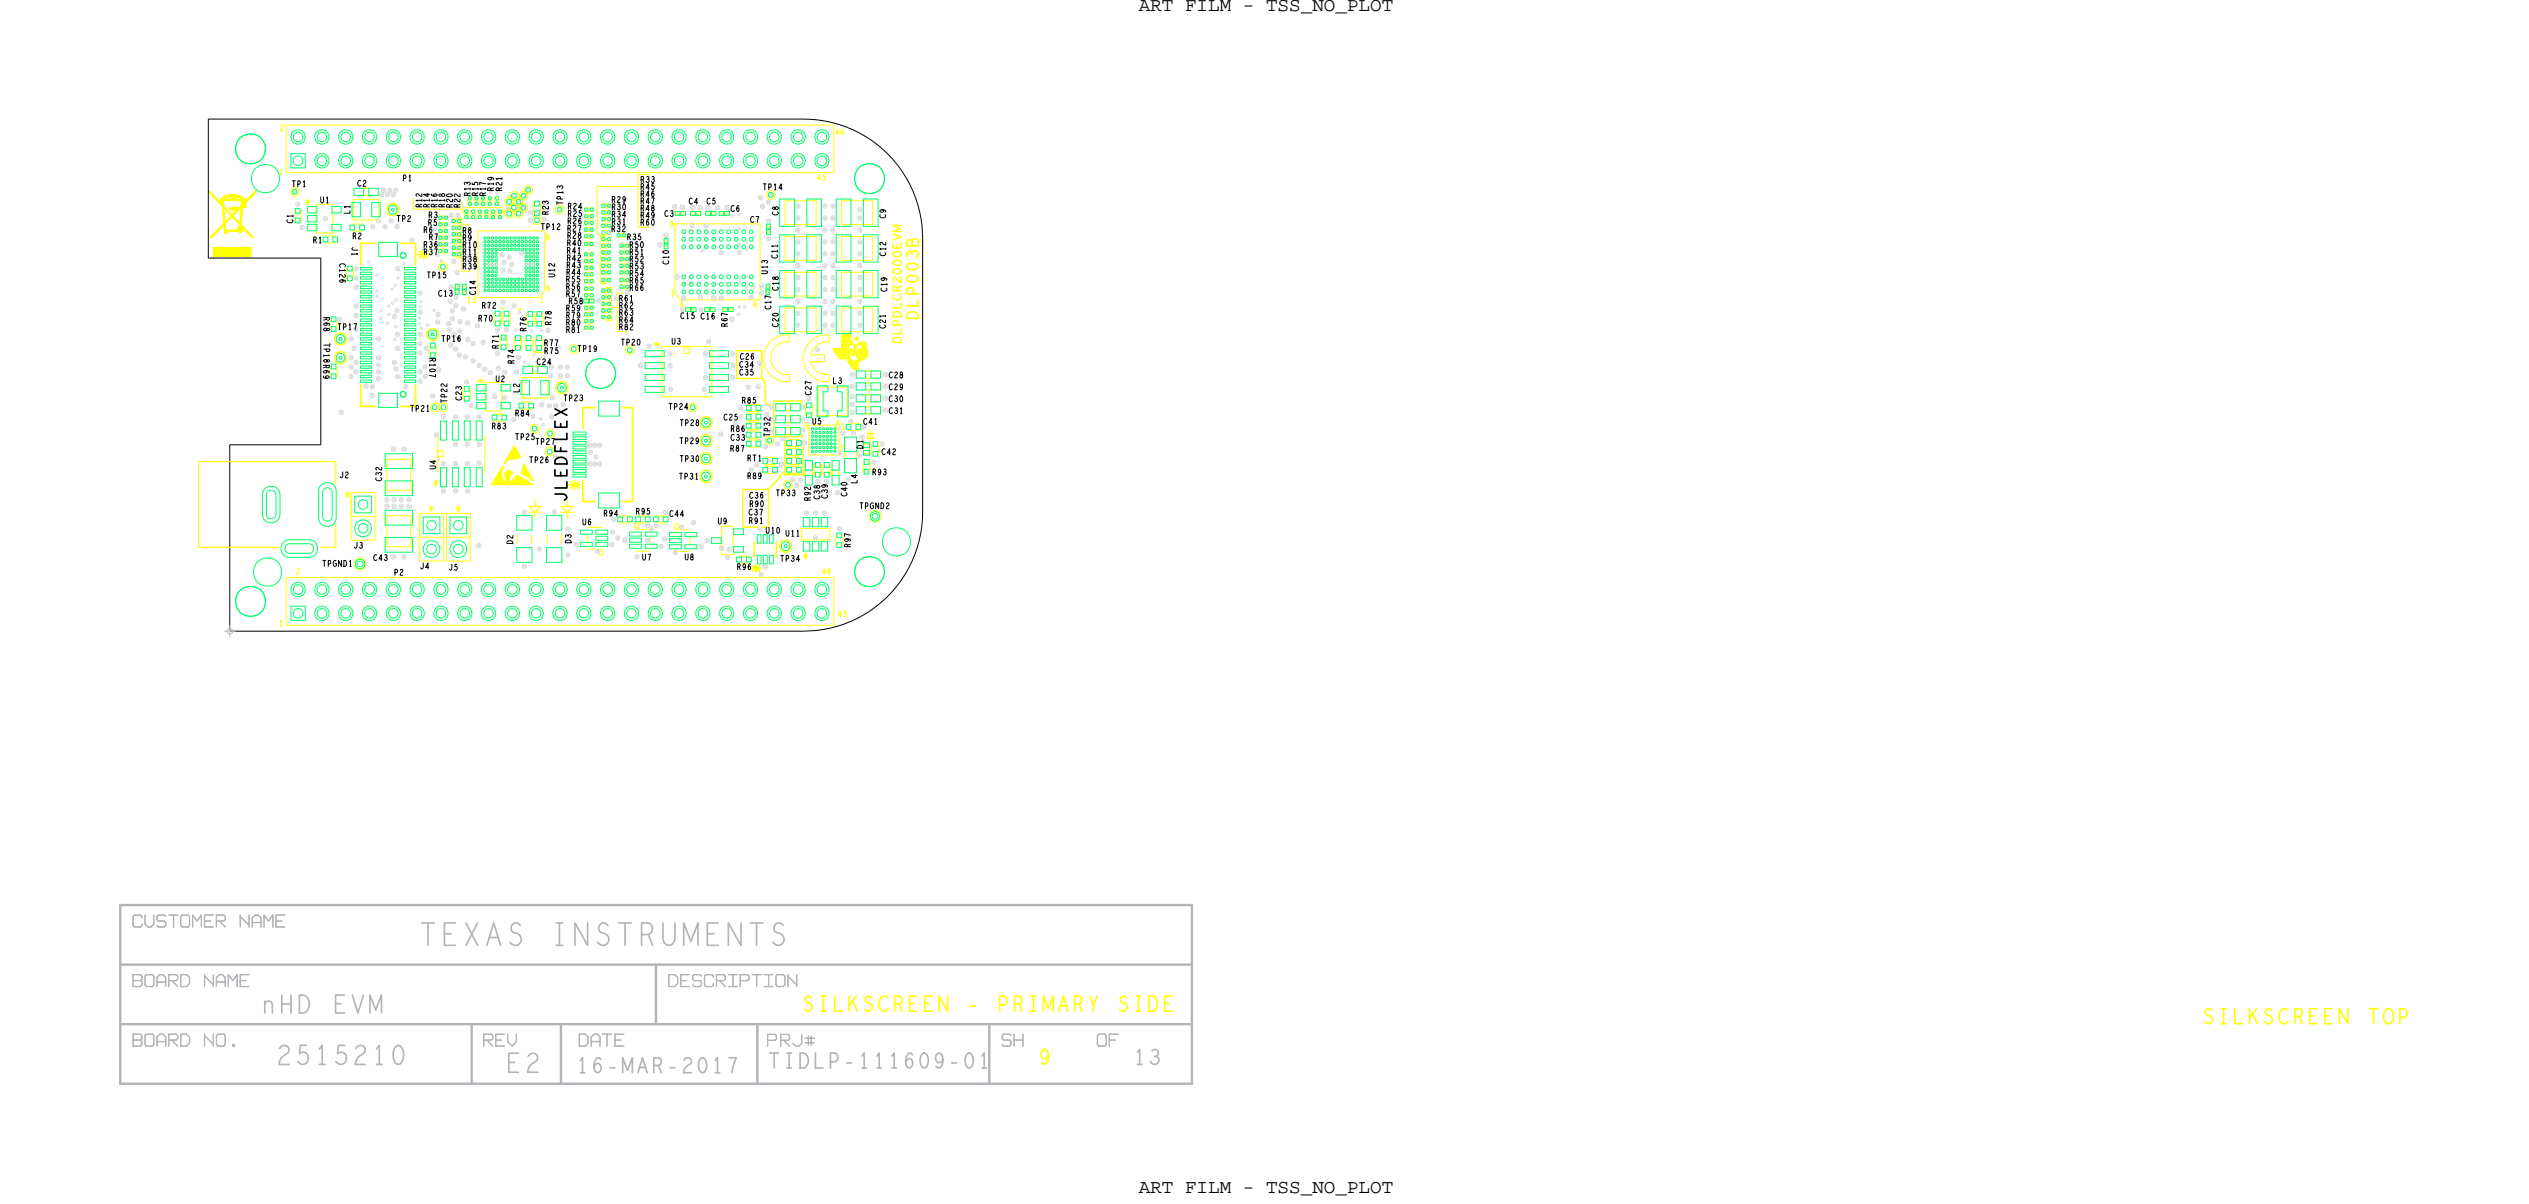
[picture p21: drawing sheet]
<svg xmlns="http://www.w3.org/2000/svg" width="270mm" height="128mm" viewBox="0 0 270 128" stroke-linecap="round" stroke-linejoin="round" font-family="sans-serif">
<defs><g id="words">
<text font-size="4" fill="#b3b3b9" x="44.8" y="100.8">TEXAS INSTRUMENTS</text>
<g font-size="3.5" fill="#b3b3b9">
<text x="29.5" y="113.5">2515210</text>
<text x="54" y="114.4">E2</text>
</g>
<text font-size="3.2" fill="#b3b3b9" x="27.9" y="108">nHD EVM</text>
<g font-size="2.7" fill="#ff0">
<text x="85.6" y="107.8">SILKSCREEN - PRIMARY SIDE</text>
<text x="110.8" y="113.5">9</text>
<text x="235" y="109.2">SILKSCREEN TOP</text>
</g>
<g font-size="2.7" fill="#b3b3b9">
<text x="82" y="113.9">TIDLP-111609-01</text>
<text x="121" y="113.5">13</text>
<text x="61.5" y="114.4">16-MAR-2017</text>
</g>
<g font-size="2.2">
<text x="44.8" y="26.7" transform="rotate(90 44.8 26.7)">*</text>
<text x="60.5" y="53.5" transform="rotate(-90 60.5 53.5)">JLEDFLEX</text>
</g>
<g font-size="2.2" fill="#ff0">
<text x="98" y="34.1" transform="rotate(-90 98 34.1)">DLP003B</text>
<text x="61.7" y="52.2" transform="rotate(-90 61.7 52.2)">*</text>
</g>
<g font-size="2.1">
<text x="121.5" y="1.2">ART FILM - TSS_NO_PLOT</text>
<text x="121.5" y="127.2">ART FILM - TSS_NO_PLOT</text>
</g>
<text font-size="1.7" x="81" y="61" transform="rotate(-90 81 61)">*</text>
<text font-size="1.5" fill="#ff0" x="96.1" y="36.6" transform="rotate(-90 96.1 36.6)">DLPDLCR2000EVM</text>
<g font-size="1.1" fill="#ff0">
<text x="29.9" y="13.9">2</text>
<text x="89.1" y="14.4">46</text>
<text x="29.8" y="18.6">1</text>
<text x="33" y="21.4" transform="rotate(-180 33 21.4)">*</text>
<text x="87.1" y="19.2">45</text>
<text x="58.2" y="25.6">R</text>
<text x="71.5" y="24.2">9</text>
<text x="49.8" y="32.3">15</text>
<text x="57.6" y="32.3">1</text>
<text x="58.3" y="31">A</text>
<text x="71.5" y="31.6">1</text>
<text x="72.5" y="32.8">A</text>
<text x="80.4" y="32.8">K</text>
<text x="51" y="40.4" transform="rotate(90 51 40.4)">*</text>
<text x="69.8" y="36.5" transform="rotate(90 69.8 36.5)">*</text>
<text x="85.8" y="45.7">G</text>
<text x="89.2" y="45.4">A</text>
<text x="89.7" y="45.8">1</text>
<text x="37.3" y="52.5" transform="rotate(-180 37.3 52.5)">*</text>
<text x="46.3" y="51.7">*</text>
<text x="89.6" y="48.2">7</text>
<text x="46.2" y="54" transform="rotate(-180 46.2 54)">*</text>
<text x="49.1" y="54" transform="rotate(-180 49.1 54)">*</text>
<text x="85.7" y="59.5">*</text>
<text x="31.6" y="61.2">2</text>
<text x="87.7" y="61.2">46</text>
<text x="89.4" y="65.8">45</text>
<text x="29.8" y="66.8">1</text>
</g>
<g font-size="1.1">
<text x="31.1" y="19.9">TP1</text>
<text x="31.2" y="23.8" transform="rotate(-90 31.2 23.8)">C1</text>
<text x="34.2" y="21.6">U1</text>
<text x="37.3" y="22.8" transform="rotate(-90 37.3 22.8)">L1</text>
<text x="38.1" y="19.9">C2</text>
<text x="42.3" y="23.6">TP2</text>
<text x="43" y="19.3">P1</text>
<text x="45" y="22.1" transform="rotate(-90 45 22.1)">R12</text>
<text x="45.7" y="23.2">R3</text>
<text x="45.8" y="22.1" transform="rotate(-90 45.8 22.1)">R14</text>
<text x="46.6" y="22.1" transform="rotate(-90 46.6 22.1)">R16</text>
<text x="47.4" y="22.1" transform="rotate(-90 47.4 22.1)">R18</text>
<text x="48.3" y="22.1" transform="rotate(-90 48.3 22.1)">R20</text>
<text x="49.1" y="22.1" transform="rotate(-90 49.1 22.1)">R22</text>
<text x="50.2" y="20.9" transform="rotate(-90 50.2 20.9)">R13</text>
<text x="51" y="20.9" transform="rotate(-90 51 20.9)">R15</text>
<text x="51.8" y="20.9" transform="rotate(-90 51.8 20.9)">R17</text>
<text x="52.7" y="20.4" transform="rotate(-90 52.7 20.4)">R19</text>
<text x="53.5" y="20.4" transform="rotate(-90 53.5 20.4)">R21</text>
<text x="58.5" y="22.9" transform="rotate(-90 58.5 22.9)">R23</text>
<text x="60" y="21.8" transform="rotate(-90 60 21.8)">TP13</text>
<text x="60.5" y="23.9">R26</text>
<text x="60.6" y="22.3">R24</text>
<text x="60.6" y="23.1">R25</text>
<text x="65.3" y="23.2">R34</text>
<text x="65.3" y="21.6">R29</text>
<text x="65.3" y="24">R31</text>
<text x="65.3" y="22.4">R30</text>
<text x="68.3" y="19.5">R33</text>
<text x="68.3" y="21">R46</text>
<text x="68.3" y="20.2">R45</text>
<text x="68.3" y="22.5">R48</text>
<text x="68.3" y="23.3">R49</text>
<text x="68.3" y="21.7">R47</text>
<text x="70.9" y="23.1">C3</text>
<text x="73.5" y="21.8">C4</text>
<text x="75.4" y="21.8">C5</text>
<text x="78" y="22.6">C6</text>
<text x="80" y="23.7">C7</text>
<text x="81.4" y="20.2">TP14</text>
<text x="83" y="23" transform="rotate(-90 83 23)">C8</text>
<text x="94.5" y="23.3" transform="rotate(-90 94.5 23.3)">C9</text>
<text x="33.4" y="25.9">R1</text>
<text x="36.2" y="28.1" transform="rotate(90 36.2 28.1)">C126</text>
<text x="37.5" y="26.3" transform="rotate(90 37.5 26.3)">J1</text>
<text x="37.6" y="25.5">R2</text>
<text x="45.2" y="26.4">R36</text>
<text x="45.2" y="24.8">R6</text>
<text x="45.5" y="29.6">TP15</text>
<text x="45.7" y="24.1">R5</text>
<text x="45.8" y="25.6">R7</text>
<text x="49.4" y="27.9">R38</text>
<text x="49.4" y="27.2">R11</text>
<text x="49.4" y="26.4">R10</text>
<text x="49.4" y="25.7">R9</text>
<text x="49.4" y="24.9">R8</text>
<text x="49.4" y="28.7">R39</text>
<text x="57.7" y="24.5">TP12 R27</text>
<text x="59.2" y="29.6" transform="rotate(-90 59.2 29.6)">U12</text>
<text x="60.4" y="29.3">R44</text>
<text x="60.4" y="28.6">R43</text>
<text x="60.5" y="27.8">R42</text>
<text x="60.5" y="27">R41</text>
<text x="60.5" y="26.2">R40</text>
<text x="60.5" y="25.4">R28</text>
<text x="65.2" y="24.7">R32</text>
<text x="66.9" y="25.6">R35</text>
<text x="67.2" y="27.9">R52</text>
<text x="67.2" y="27.2">R51</text>
<text x="67.2" y="26.4">R50</text>
<text x="67.2" y="29.5">R54</text>
<text x="67.2" y="28.7">R53</text>
<text x="68.3" y="24">R60</text>
<text x="71.3" y="28.2" transform="rotate(-90 71.3 28.2)">C10</text>
<text x="81.9" y="29.2" transform="rotate(-90 81.9 29.2)">U13</text>
<text x="83" y="27.6" transform="rotate(-90 83 27.6)">C11</text>
<text x="94.5" y="27.3" transform="rotate(-90 94.5 27.3)">C12</text>
<text x="34.5" y="33.8" transform="rotate(90 34.5 33.8)">R68</text>
<text x="36" y="35.2">TP17</text>
<text x="46.8" y="31.6">C13</text>
<text x="50.7" y="31.4" transform="rotate(-90 50.7 31.4)">C14</text>
<text x="51" y="34.3">R70</text>
<text x="51.4" y="32.9">R72</text>
<text x="56.1" y="35.3" transform="rotate(-90 56.1 35.3)">R76</text>
<text x="58.8" y="34.7" transform="rotate(-90 58.8 34.7)">R78</text>
<text x="60.4" y="30.1">R55</text>
<text x="60.4" y="30.9">R56</text>
<text x="60.4" y="34.7">R80</text>
<text x="60.4" y="33.9">R79</text>
<text x="60.4" y="31.7">R57</text>
<text x="60.4" y="33.2">R59</text>
<text x="60.4" y="35.5">R81</text>
<text x="60.7" y="32.4">R58</text>
<text x="66" y="32.9">R62</text>
<text x="66" y="34.4">R64</text>
<text x="66" y="33.7">R63</text>
<text x="66" y="32.1">R61</text>
<text x="66" y="35.2">R82</text>
<text x="67.2" y="31">R66</text>
<text x="67.2" y="30.2">R65</text>
<text x="72.6" y="34">C15 C16</text>
<text x="77.6" y="34.8" transform="rotate(-90 77.6 34.8)">R67</text>
<text x="82.2" y="33" transform="rotate(-90 82.2 33)">C17</text>
<text x="83" y="34.9" transform="rotate(-90 83 34.9)">C20</text>
<text x="83" y="31" transform="rotate(-90 83 31)">C18</text>
<text x="94.5" y="35" transform="rotate(-90 94.5 35)">C21</text>
<text x="94.6" y="31.1" transform="rotate(-90 94.6 31.1)">C19</text>
<text x="34.5" y="36.6" transform="rotate(90 34.5 36.6)">TP18 R69</text>
<text x="45.8" y="38.2" transform="rotate(90 45.8 38.2)">R107</text>
<text x="47.1" y="36.4">TP16</text>
<text x="52.9" y="40.7">U2</text>
<text x="53.2" y="37.2" transform="rotate(-90 53.2 37.2)">R71</text>
<text x="54.8" y="38.8" transform="rotate(-90 54.8 38.8)">R74</text>
<text x="55.4" y="41.9" transform="rotate(-90 55.4 41.9)">L2</text>
<text x="57.3" y="38.9">C24</text>
<text x="58.1" y="36.9">R77</text>
<text x="58.1" y="37.7">R75</text>
<text x="61.6" y="37.5">TP19</text>
<text x="66.2" y="36.8">TP20</text>
<text x="71.7" y="36.7">U3</text>
<text x="78.9" y="40">C35</text>
<text x="78.9" y="39.2">C34</text>
<text x="78.9" y="38.3">C26</text>
<text x="88.8" y="40.9">L3</text>
<text x="94.8" y="40.3">C28</text>
<text x="94.8" y="41.6">C29</text>
<text x="43.8" y="43.9">TP21</text>
<text x="47.7" y="43" transform="rotate(-90 47.7 43)">TP22</text>
<text x="49.3" y="42.7" transform="rotate(-90 49.3 42.7)">C23</text>
<text x="52.5" y="45.7">R83</text>
<text x="55" y="44.4">R84</text>
<text x="55" y="46.9">TP25</text>
<text x="57.1" y="47.4">TP27</text>
<text x="60.1" y="42.7">TP23</text>
<text x="71.3" y="43.7">TP24</text>
<text x="72.5" y="47.3">TP29</text>
<text x="72.5" y="45.4">TP28</text>
<text x="77.2" y="44.8">C25</text>
<text x="78" y="47">C33</text>
<text x="78" y="46">R86</text>
<text x="79.1" y="43">R85</text>
<text x="82.1" y="46.6" transform="rotate(-90 82.1 46.6)">TP32</text>
<text x="86.5" y="42.1" transform="rotate(-90 86.5 42.1)">C27</text>
<text x="86.7" y="45.2">U5</text>
<text x="92" y="47.9" transform="rotate(-90 92 47.9)">D1</text>
<text x="92.1" y="45.3">C41</text>
<text x="94.8" y="42.8">C30</text>
<text x="94.8" y="44.1">C31</text>
<text x="36.2" y="51">J2</text>
<text x="40.7" y="51.3" transform="rotate(-90 40.7 51.3)">C32</text>
<text x="46.5" y="50" transform="rotate(-90 46.5 50)">U4</text>
<text x="56.5" y="49.4">TP26</text>
<text x="72.4" y="51.1">TP31</text>
<text x="72.5" y="49.2">TP30</text>
<text x="77.9" y="48.1">R87</text>
<text x="79.7" y="49.2">RT1</text>
<text x="79.7" y="51.1">R89</text>
<text x="79.9" y="53.1">C36</text>
<text x="82.8" y="52.9">TP33</text>
<text x="86.5" y="53.4" transform="rotate(-90 86.5 53.4)">R92</text>
<text x="87.5" y="53.2" transform="rotate(-90 87.5 53.2)">C38</text>
<text x="88.3" y="53.2" transform="rotate(-90 88.3 53.2)">C39</text>
<text x="90.4" y="52.9" transform="rotate(-90 90.4 52.9)">C40</text>
<text x="91.4" y="51.6" transform="rotate(-90 91.4 51.6)">L4</text>
<text x="93.1" y="50.6">R93</text>
<text x="94.1" y="48.5">C42</text>
<text x="37.7" y="58.5">J3</text>
<text x="39.8" y="59.8">C43</text>
<text x="54.7" y="58" transform="rotate(-90 54.7 58)">D2</text>
<text x="60.9" y="57.9" transform="rotate(-90 60.9 57.9)">D3</text>
<text x="62.1" y="56">U6</text>
<text x="64.4" y="55">R94</text>
<text x="67.8" y="54.8">R95</text>
<text x="68.5" y="59.7">U7</text>
<text x="71.4" y="55.1">C44</text>
<text x="73.1" y="59.7">U8</text>
<text x="76.6" y="55.9">U9</text>
<text x="79.9" y="54.9">C37</text>
<text x="79.9" y="55.8">R91</text>
<text x="80" y="54">R90</text>
<text x="81.7" y="56.9">U10</text>
<text x="83.2" y="59.9">TP34</text>
<text x="83.8" y="57.2">U11</text>
<text x="90.7" y="58.4" transform="rotate(-90 90.7 58.4)">R97</text>
<text x="91.7" y="54.3">TPGND2</text>
<text x="34.4" y="60.4">TPGND1</text>
<text x="42.1" y="61.3">P2</text>
<text x="44.8" y="60.7">J4</text>
<text x="47.9" y="60.8">J5</text>
<text x="78.6" y="60.8">R96</text>
</g>
</g></defs>
<!-- layer: Board Outline -->
<g fill="none" stroke="#ff0" stroke-width=".11">
<path d="M63.7 19.9v4.9zM63.7 19.9h4.4zM68.1 18.6v5.6zM22.3 20.5h.1zM22.3 20.5l.1-.1zM22.3 20.4h.1M22.3 20.4l1.4 1.4zM22.3 20.4v.1zM22.3 20.5l1.4 1.5zM22.3 20.6l.1-.1zM22.4 20.6v-.1zM22.4 20.6l.1-.1z"/>
<path d="M22.4 25.3l.1 .1zM22.4 25.3l4.9-4.9zM22.4 20.6h.1zM22.4 25.3l4.9-4.8zM22.4 20.7l.1-.1zM22.5 20.7v-.1zM22.5 25.3l4.6-4.6zM22.5 25.3l3.9-3.9zM22.5 25.4l3.1-3.2zM22.5 20.7l.1-.1zM22.5 25.4l2.4-2.4zM22.5 25.4l1.6-1.6z"/>
<path d="M22.5 25.4l.8-.9zM22.5 25.4l.1-.1zM22.5 20.7h.1zM22.5 20.8l.1-.1zM22.6 20.8v-.1zM22.6 20.8l.1-.1zM22.6 20.8h.1zM22.6 20.9l.1-.1zM22.7 20.9v-.1zM22.7 20.9l.1-.1zM22.7 20.9h.1zM22.7 21l.1-.1z"/>
<path d="M22.8 27.4h4zM22.8 27.4l.9-1zM22.8 27.3l.9-.9zM22.8 27.3l.8-.9zM22.8 27.2l.8-.8zM22.8 27.2l.7-.8zM22.8 27.1l.7-.7zM22.8 27.1l.6-.7zM22.8 27l.6-.6zM22.8 27l.5-.6zM22.8 26.9l.5-.5zM22.8 26.9l.4-.5z"/>
<path d="M22.8 26.8l.4-.4zM22.8 26.8l.3-.4zM22.8 26.7l.3-.3zM22.8 26.7l.2-.3zM22.8 26.6l.2-.2zM22.8 26.6l.1-.2zM22.8 26.5l.1-.1zM22.8 26.5v-.1zM22.8 26.4h.1M22.8 26.4h4zM22.8 26.4v1zM22.8 21v-.1z"/>
<path d="M22.8 27.4l1-1zM22.8 21l.1-.1zM22.8 21h.1zM22.8 24.9l4.5-4.5zM22.8 21.1l.1-.1zM22.9 21.1v-.1zM22.9 27.4l1-1zM22.9 21.1l.1-.1zM22.9 21h-.1zM22.9 21.1h.1zM22.9 21.2l.1-.1zM23 21.2v-.1z"/>
<path d="M23 27.4l1-1zM23 21.2l.1-.1zM23 21.2h.1zM23 21.3l.1-.1zM23.1 21.3v-.1zM23.1 27.4l1-1zM23.1 21.3l.1-.1zM23.1 21.3h.1zM23.1 21.4l.1-.1zM23.2 21.4v-.1zM23.2 27.4l1-1zM23.2 21.4l.1-.1z"/>
<path d="M23.2 21.4h.1zM23.2 21.5l.1-.1zM23.3 21.5v-.1zM23.3 27.4l1-1zM23.3 21.4h-.1zM23.3 21.5h.1zM23.3 21.4l-.1 .1zM23.3 21.6l.1-.1zM23.4 21.6v-.1zM23.4 27.4l1-1zM23.4 21.6h.1zM23.4 21.7l.1-.1z"/>
<path d="M23.5 27.4l1-1zM23.5 21.7v-.1zM23.5 21.7h.1M23.5 21.7h.1zM23.5 21.8l.1-.1zM23.5 21.4h.2zM23.5 21.4l.1-.1zM23.5 21.3h.1zM23.5 21.3h.1M23.5 21.3v.1zM23.5 21.4l.4-.4zM23.5 21.4l.5-.5z"/>
<path d="M23.5 21.4l.6-.5zM23.6 21.4l.5-.5zM23.6 21.8v-.1zM23.6 27.4l1-1zM23.6 21.8h.1M23.6 21.8h.1zM23.6 21.9l.1-.1zM23.6 21.9l.2-.2zM23.6 24.1l3.7-3.7zM23.6 26.4l-.8 .8zM23.6 21.4l.6-.5zM23.6 21.3h.1"/>
<path d="M23.6 21.2l.3-.2zM23.6 21.2h.1M23.6 21.4l.2-.2zM23.7 21.2l.2-.2zM23.7 27.4l1-1zM23.7 21.4v.4zM23.7 21.9l.1-.1zM23.7 21.4l.1-.1zM23.7 21.2h.1M23.7 21.4l.2-.1zM23.7 21.5l.2-.2zM23.7 21.5l.6-.6z"/>
<path d="M23.7 21.6l.1-.2zM23.7 21.2l.1-.2zM23.7 21.6l.1-.1zM23.7 22l.1-.2zM23.7 21.7l.1-.2zM23.7 21.7l.1-.1zM23.7 21.8l.1-.2zM23.7 21.1h.1zM23.7 21.1h.1M23.7 21.1v.1zM23.7 22l.2 1.8zM23.7 22l.1-.1z"/>
<path d="M23.7 22.1l.2-.2zM23.7 22.1l.2-.1zM23.7 22.2l.2-.2zM23.7 22.3l.2-.2zM23.7 22.3l.2-.1zM23.7 22.4l.2-.2zM23.7 22.4l.2-.1zM23.7 22.5l.2-.2zM23.8 22.5l.1-.2zM23.8 22.5l.1-.1zM23.8 27.4l1-1zM23.8 22.6l.1-.2z"/>
<path d="M23.8 21.1h-.1zM23.8 21.1h.1M23.8 21.1v-.1zM23.8 22.6l.1-.1zM23.8 22.7l.1-.2zM23.8 22.7l.1-.1zM23.8 22.8l.1-.2zM23.8 22.8l.1-.1zM23.8 22.9l.1-.2zM23.8 22.9l.1-.1zM23.8 23l.1-.2zM23.8 23l.1-.1z"/>
<path d="M23.8 21.3h.1zM23.8 23.1l.1-.2zM23.8 23.1l.1-.1zM23.8 21.2h.1M23.8 21.4l.1 .6zM23.8 21.4h2zM23.8 23.2l.1-.2zM23.8 23.2l.1-.1zM23.8 23.2l.2-.1zM23.8 23.3l.2-.2zM23.8 21.4l.4-.4zM23.8 23.3l.2-.1z"/>
<path d="M23.8 21.7l-.1 .1zM23.8 23.4l.2-.2zM23.8 23.4l.2-.1zM23.8 21.4l.4-.3zM23.8 23.5l.2-.2zM23.8 21h.1M23.8 23.5l.2-.1zM23.8 21h.1zM23.8 23.6l.2-.2zM23.8 23.6l.2-.1zM23.9 23.6l.1-.1zM23.9 27.4l1-1z"/>
<path d="M23.9 21.2h-.1zM23.9 21.2v-.1zM23.9 23.7l.1-.2zM23.9 22l.9 .9zM23.9 23.7l.1-.1zM23.9 21.4l.3-.3zM23.9 23.8l.1-.2zM23.9 23.8l.1-.1zM23.9 23.8l-1.5 1.5zM23.9 22.2l.1-.1zM23.9 24l-1.4 1.4zM23.9 24v.6z"/>
<path d="M23.9 24l.1-.2zM23.9 24l.1-.1zM23.9 21.2l.3-.3zM23.9 24.1l.1-.2zM23.9 24.1l.1-.1zM23.9 24.2l.1-.2zM23.9 24.2l.1-.1zM23.9 21h.1M23.9 24.3l.1-.2zM23.9 24.3l.1-.1zM23.9 24.4l.1-.2zM23.9 24.4l.2-.1z"/>
<path d="M23.9 21.1h.1M23.9 24.5l.2-.2zM23.9 24.5l.2-.1zM23.9 21.4l.3-.2zM23.9 21.1l.3-.2zM23.9 21.2l.4-.3zM23.9 21l.1-.1zM23.9 20.9h.1zM23.9 20.9h.1M23.9 21.1v.2zM23.9 20.9h.3zM23.9 20.9v.1z"/>
<path d="M23.9 24.6l.2-.2zM23.9 24.6l.2-.1zM23.9 22.2h.1zM23.9 24.6h.1M24 24.6h.1M24 22.2h.1M24 24.7h.1M24 24.6l.1-.1zM24 23.2l-.2 .1zM24 22.3v-.1zM24 24.7l.1-.2zM24 21.4l.2-.2z"/>
<path d="M24 27.4l1-1zM24 22.3l.1-.1zM24 24.9l.4-.4zM24 24.9l.3-.4zM24 24.8l.3-.3zM24 24.8l.2-.3zM24 24.7l.2-.2zM24 24.7v.2zM24 24.9h.3zM24 23.8l.1 .7zM24 21.4l.2-.1zM24 22.3h.1z"/>
<path d="M24.1 22.4v-.1zM24.1 24.9l.2-.2zM24.1 21.4l.1-.1zM24.1 27.4l1-1zM24.1 24.5h1.2zM24.1 22.4l.1-.1zM24.1 21.4l.2-.1zM24.1 24.9l.2-.1zM24.1 22.4h.1zM24.2 22.5v-.1zM24.2 24.9l.1-.1zM24.2 21.4l.1-.1z"/>
<path d="M24.2 27.4l1-1zM24.2 22.5l.1-.1zM24.2 21.1l-.3 .3zM24.2 21h.1M24.2 21.3h1.6zM24.2 21v.3zM24.2 20.9h.1M24.2 21l.2-.1zM24.2 21h.2zM24.2 20.9h.2zM24.2 21.4l.2-.1zM24.2 22.4h-.1z"/>
<path d="M24.2 24.9h.1M24.2 22.5h.1zM24.2 22.6l.1-.1zM24.3 21l.1-.1zM24.3 22.6v-.1zM24.3 24.9h.1M24.3 21.4l.1-.1zM24.3 27.4l1-1zM24.3 24.7h1zM24.3 24.7v.2zM24.3 24.7l.1-.2zM24.3 21l.1-.2z"/>
<path d="M24.3 22.6l.1-.1zM24.3 21l.2-.2zM24.3 24.7l.2-.2zM24.3 21.4l.2-.1zM24.3 22.6h.1zM24.3 22.7l.1-.1zM24.4 22.7v-.1zM24.4 24.7l.1-.2zM24.4 21l.1-.2zM24.4 21.4l.1-.1zM24.4 27.4l1-1zM24.4 21h.1z"/>
<path d="M24.4 20.9l.1-.1zM24.4 22.7l.1-.1zM24.4 21l.2-.2zM24.4 24.7l.2-.2zM24.4 22.7h.1zM24.4 21.4l.2-.1zM24.4 23.3l2.9-2.9zM24.4 22.8l.1-.1zM24.5 21l.2-.2zM24.5 24.7l.1-.2zM24.5 22.8v-.1zM24.5 21.4l.1-.1z"/>
<path d="M24.5 27.4l1-1zM24.5 22.8l.1-.1zM24.5 22.8h.1zM24.5 24.7l.2-.2zM24.5 21.4l.2-.1zM24.5 20.8h.1M24.6 21h.1M24.5 22.4l.3-.3zM24.5 22.3l.3-.2zM24.5 22.3l.2-.2zM24.5 22.2l.2-.1zM24.5 22.2l.1-.1z"/>
<path d="M24.5 22.1h.1M24.5 22.1h.9zM24.5 22.1v.3zM24.5 22.4h.8zM24.5 22.9l.1-.1zM24.6 22.9v-.1zM24.6 24.7l.1-.2zM24.6 21.4l.1-.1zM24.6 27.4l1-1zM24.6 21.1l.1-.1zM24.6 21.1l.1-.2zM24.6 21.1l.2-.3z"/>
<path d="M24.6 21l.2-.2zM24.6 20.8h.1M24.6 21v.1zM24.6 20.8h.7zM24.6 21.1h.7zM24.6 22.4l.2-.3zM24.6 22.9l.1-.1zM24.6 22.4l.3-.3zM24.6 22.9h.1zM24.6 22.8l-.1 .1zM24.6 21.4l.2-.1zM24.6 21.1l.2-.1z"/>
<path d="M24.6 24.7l.2-.2zM24.6 23l.1-.1zM24.7 24.7l.1-.2zM24.7 23v-.1zM24.7 21.4l.1-.1zM24.7 21.1l.1-.1zM24.7 27.4l1-1zM24.7 22.4l.2-.3zM24.7 22.4l.3-.3zM24.7 20.9h.4zM24.7 21h.4zM24.7 20.9v.1z"/>
<path d="M24.7 20.9l.1-.1zM24.7 21.4l.2-.1zM24.7 21.1l.2-.1zM24.7 20.9l.2-.1zM24.7 24.7l.2-.2zM24.8 23.1l.8 .9zM24.8 23.1l-.8 .7zM24.8 21.4l.1-.1zM24.8 21.1l.1-.1zM24.8 27.4l1-1zM24.8 23.1v-.1zM24.8 22.4l.2-.3z"/>
<path d="M24.8 20.9l.1-.1zM24.8 24.7l.1-.2zM24.8 23.1l.1-.1zM24.8 22.4l.3-.3zM24.8 23.1h.1zM24.8 21.4l.2-.1zM24.8 21.1l.2-.1zM24.8 23.2l.1-.1zM24.8 20.9l.2-.1zM24.8 24.7l.2-.2zM24.8 23l.8 .8zM24.9 21.4l.1-.1z"/>
<path d="M24.9 23.2v-.1zM24.9 21.1l.1-.1zM24.9 27.4l1-1zM24.9 22.4l.2-.3zM24.9 20.9l.1-.1zM24.9 24.7l.1-.2zM24.9 22.4l.3-.3zM24.9 23.2l.1-.1zM24.9 23.2h.1zM24.9 23.3l.1-.1zM24.9 21.4l.2-.1zM24.9 21.1l.2-.1z"/>
<path d="M24.9 20.9l.2-.1zM24.9 24.7l.2-.2zM25 21.4l.1-.1zM25 21.1l.1-.1zM25 27.4l1-1zM25 23.3v-.1zM25 22.4l.2-.3zM25 20.9l.1-.1zM25 24.7l.1-.2zM25 23.3l.1-.1zM25 22.4l.3-.3zM25 21.1l.3-.2z"/>
<path d="M25 23.3h.1zM25 23.4l.1-.1zM25 21.4l.2-.1zM25 20.9l.2-.1zM25 24.7l.2-.2zM25.1 21.1l.2-.2zM25.1 27.4l1-1zM25.1 23.4v-.1zM25.1 22.4l.2-.3zM25.1 20.9l.1-.1zM25.1 24.7l.1-.2zM25.1 21.4l.1-.1z"/>
<path d="M25.1 22.4l.3-.3zM25.1 23.4l.1-.1zM25.1 23.4h.1zM25.1 21.1l.3-.2zM25.1 23.5l.1-.1zM25.1 21.4l.2-.1zM25.1 21l.2-.2zM25.1 20.9l.2-.1zM25.1 20.9v.1zM25.1 24.7l.2-.2zM25.1 21.1l.2-.1zM25.1 23.3v.1z"/>
<path d="M25.2 21.1l.1-.1zM25.2 27.4l1-1zM25.2 23.5v-.1zM25.2 22.4l.2-.3zM25.2 24.7l.1-.2zM25.2 21.4l.1-.1zM25.2 23.5l.1-.1zM25.2 22.4l.2-.2zM25.2 24.7l.1-.1zM25.2 23.5h.1zM25.2 21.1h.1zM25.2 23.6l.1-.1z"/>
<path d="M25.2 21.4l.2-.1zM25.2 21.1h.1M25.2 22.4l2.1-2zM25.3 27.4l1-1zM25.3 21.1h-.1zM25.3 21h.1M25.3 21v.1zM25.3 20.8h.1M25.3 23.6v-.1zM25.3 22.4l.1-.2zM25.3 24.7v-.1zM25.3 21l.1-.1z"/>
<path d="M25.3 21.4l.1-.1zM25.3 23.6h.1M25.3 22.4l.1-.1zM25.3 23.6h.1zM25.3 24.7h.1M25.3 22.4l-.5 .5zM25.3 20.9l-.3 .2zM25.3 23.7l.1-.1zM25.3 21h.1zM25.3 20.9h.1M25.3 20.9h.1zM25.3 24.5v.2z"/>
<path d="M25.3 21.4l.2-.1zM25.3 24.5l.3-.3zM25.3 24.5l.4-.3zM25.3 24.4l.3-.2zM25.3 24.6l.4-.4zM25.3 24.4l.2-.2zM25.3 21l.2-.1zM25.3 24.6l.5-.4zM25.4 24.6l.4-.4zM25.4 24.3l.1-.1zM25.4 23.7v-.1zM25.4 21l.1-.1z"/>
<path d="M25.4 21.4l.1-.1zM25.4 24.7l.2-.2zM25.4 23.7h.1M25.4 27.4l1-1zM25.4 24.3h.1M25.4 23.7h.1zM25.4 23.8l.1-.1zM25.4 22.1v.2zM25.4 21.4l.2-.1zM25.4 24.7l.2-.1zM25.4 21l.2-.1zM25.4 21l.2 .1z"/>
<path d="M25.4 20.9h.1M25.4 20.9h.2zM25.5 23.8v-.1zM25.5 21l.1-.1zM25.5 24.7l.2-.2zM25.5 23.8h.1M25.5 21.4l.1-.1zM25.5 24.8l.4-.5zM25.5 27.4l1-1zM25.5 23.8h.1zM25.5 23.9l.1-.1zM25.5 21.1l.1-.2z"/>
<path d="M25.5 24.8l.4-.4zM25.5 21.4l.2-.1zM25.5 23.9l.3-.2zM25.5 23.9l.2-.2zM25.5 21.1l.2-.2zM25.5 21.1l.2-.1zM25.6 24.8l.3-.4zM25.6 23.9l.1-.2zM25.6 24.5l-.2 .2zM25.6 21.4l.1-.1zM25.6 21.1l.1-.1zM25.6 27.4l1-1z"/>
<path d="M25.6 23.9l.1-.1zM25.6 24l.1-.2zM25.6 24.1l.1 .1zM25.6 24.1l.1-.2zM25.6 24l.1-.1zM25.6 24.4l.2-.2zM25.6 24v.1zM25.6 24.1l.1-.1zM25.6 24.8l.3-.3zM25.6 23.8l-.1 .1zM25.6 23.8l.2-.1zM25.6 23.8l.2-.2z"/>
<path d="M25.6 21.1l.1 .1zM25.6 23.7l.2-.1zM25.6 23.7l.2-.2zM25.6 24.1l.2-.1zM25.6 23.6l.2-.1zM25.6 21.4l.2-.1zM25.6 23.6l.2-.2zM25.6 20.9h.1M25.6 20.9l.2 .1zM25.6 23.5l.2-.1zM25.6 23.5l.2-.2zM25.6 23.4l.2-.1z"/>
<path d="M25.6 23.4l.2-.2zM25.6 21.1l.2-.1zM25.6 23.3l.2-.1zM25.6 24.4l.2-.1zM25.6 23.3l.2-.2zM25.6 23.2l.2-.1zM25.7 23.2l.1-.1zM25.7 24.4l.1-.1zM25.7 23.2l.1-.2zM25.7 24.1l.1-.1zM25.7 21.4l.1-.1zM25.7 21.1l.1-.1z"/>
<path d="M25.7 24.8l.2-.3zM25.7 23.1l.1-.1zM25.7 27.4l1-1zM25.7 23.1l.1-.2zM25.7 23l.1-.1zM25.7 21.4l.2-.2zM25.7 24.2l.1-.2zM25.7 23l.1-.2zM25.7 24.5l.1-.2zM25.7 24.5l.2-.2zM25.7 22.9l.1-.1zM25.7 22.9l.1-.2z"/>
<path d="M25.7 22.8l.1-.1zM25.7 22.8l.1-.2zM25.7 22.8l.2-.2zM25.7 22.7l.2-.1zM25.7 24.8l.2-.2zM25.7 24.2h.1M25.7 22.7l.2-.2zM25.7 22.6l.2-.1zM25.7 22.6l.2-.2zM25.7 22.5l.2-.1zM25.7 24.2l-.4 .4zM25.7 22.5l.2-.2z"/>
<path d="M25.7 21.2l.1-.2zM25.7 22.4l.2-.1zM25.7 24l1.3 1.3zM25.7 22.4l.2-.2zM25.7 21.2l.1-.1zM25.7 21.2h.1zM25.7 22.3l.2-.1zM25.7 24.1v.1zM25.7 24.1l1.2 1.3zM25.7 22.3l.2-.2zM25.8 22.1h.1M25.7 21.7l.1-.1z"/>
<path d="M25.7 21.6h.1M25.7 22.1l.2-.2zM25.7 21.9l1.6-1.5zM25.7 21.9l.3-.3zM25.7 21.8l.3-.2zM25.7 21.8l.2-.2zM25.7 21.8l.3-.3zM25.7 21.7l.3-.2zM25.7 21.6h.1zM25.7 21.6v.3zM25.7 22.1h.1M25.7 22.1l-.9 .9z"/>
<path d="M25.7 21.9l-.3 .4zM25.7 24.1h.1zM25.7 22.2l.3-.2zM25.7 21.2l.2-.1zM25.8 22.2l.1-.2zM25.8 21.2l.1-.1zM25.8 22.1l.1-.1zM25.8 24.1h.1M25.8 22.1l-.2 1.7zM25.8 21.4l.1-.2zM25.8 27.4l1-1zM25.8 24.2v-.1z"/>
<path d="M25.8 24.8l.1-.2zM25.8 21h.1M25.8 21l.1 .1zM25.8 24.2l.1-.1zM25.8 21.4l.1-.1zM25.8 24l-.1 .2zM25.8 21.3h.1M25.8 21.6l.2-.1zM25.8 21.6l.2-.2zM25.8 21.5l.2-.2zM25.8 21.2h.1zM25.8 21.4l.2-.1z"/>
<path d="M25.8 24.7h.1zM25.8 21.4v.2zM25.8 27.4l1-.9zM25.8 24.2h.1zM25.9 24.2h.1M25.9 24.3v-.1zM25.9 27.4l.9-.9zM25.9 21.1h.1M25.9 24.3l.1-.1zM25.9 21.1v.2zM25.9 22.1h.3zM25.9 22.1l-.2 1.8z"/>
<path d="M25.9 22.1l.1-.1zM25.9 22h.2zM25.9 21.9v.1zM25.9 21.3h.1zM25.9 21.3h.1M25.9 22.1l.2-.1zM25.9 27.4l.9-.8zM25.9 24.3h.1zM25.9 21.6h.1zM25.9 21.2l.1-.1zM25.9 24.4l.1-.1zM25.9 21.2l.2-.1z"/>
<path d="M26 21.2l.1-.1zM26 21.2v-.1zM26 24.4v-.1zM26 22.1l.1-.1zM26 27.4l.8-.8zM26 21.3l.1-.2zM26 21.4l-.1 .2zM26 21.4h.1M26 22.1l.2-.2zM26 24.4l.1-.1zM26 21.3l.1-.1zM26 21.3v.1z"/>
<path d="M26 24.4h.1zM26 21.8l-.1 .1zM26 27.4l.8-.7zM26 24.5l.1-.1zM26.1 24.5v-.1zM26.1 22.1l.1-.2zM26.1 21.3v-.1zM26.1 27.4l.7-.7zM26.1 22.1l.1-.1zM26.1 24.5l.1-.1zM26.1 21.7h.1M26.1 21.3h.1"/>
<path d="M26.1 21.7l.1-.1zM26.1 21.1l-.1 .2zM26.1 22l.1-.2zM26.1 21.9l.1-.1zM26.1 21.9l.1-.2zM26.1 21.8l.1-.1zM26.1 21.8l.1-.2zM26.1 21.7v.3zM26.1 24.5h.1zM26.1 27.4l.7-.6zM26.1 24.6l.1-.1zM26.2 24.6v-.1z"/>
<path d="M26.2 22.1v-.1zM26.2 27.4l.6-.6zM26.2 22.1h.1M26.2 24.6l.1-.1zM26.2 21.6h.1M26.2 24.6h.1zM26.2 21.6v.5zM26.2 27.4l.6-.5zM26.2 24.7l.1-.1zM26.3 24.7v-.1zM26.3 27.4l.5-.5zM26.3 24.7l.1-.1z"/>
<path d="M26.3 24.6h-.1zM26.3 24.7h.1zM26.3 24.6l-.1 .1zM26.3 27.4l.5-.4zM26.3 24.8l.1-.1zM26.4 24.8v-.1zM26.4 27.4l.4-.4zM26.4 24.8l.1-.1zM26.4 24.8h.1zM26.4 24.9l.1-.1zM26.4 27.4l.4-.3zM26.5 27.4l.3-.3z"/>
<path d="M26.5 24.9v-.1zM26.5 24.9l.1-.1zM26.5 24.9h.1zM26.5 25l.1-.1zM26.5 27.4l.3-.2zM26.6 27.4l.2-.2zM26.6 25v-.1zM26.6 25l.1-.1zM26.6 25h.1zM26.6 25.1l.1-.1zM26.6 27.4l.2-.1zM26.7 27.4l.1-.1z"/>
<path d="M26.7 25.1v-.1zM26.7 25.1l.1-.1zM26.7 25.1h.1zM26.7 25.2l.1-.1zM26.7 27.4h.1M26.8 25.2v-.1zM26.8 27.1l-.3 .3zM26.8 26.7l-.8 .7zM26.8 26.4v1zM26.8 25.2l.1-.1zM26.8 25.2h.1zM26.8 25.3l.1-.1z"/>
<path d="M26.8 20.8l.5-.4zM26.9 25.3v-.1zM26.9 25.3l.1-.1zM26.9 25.3h.1zM26.9 25.4l.1-.1zM27.3 20.4l-1.3 1.2zM27.3 20.4v.1zM27.3 20.5l-1.1 1.1zM44.1 22.3h5.2zM48.5 23.2h.8zM48.6 27.5h.7zM49.3 27.5v1.4z"/>
<path d="M49.3 23.2v4.3zM49.4 22.1v.8zM49.4 22.1h4.3zM53.7 22.1v.7zM63.7 24.8l.3 .3zM64 30.3h.6zM64 25.1h.6zM64 25.1v5.2zM64.6 30.7h.7zM64.7 34.2h.6zM65.3 30.7v3.5zM65.3 32.8h.6z"/>
<path d="M65.9 31.3v4.1zM82.1 36.5a2.46 2.46 0 0 1 2.1-.8v.8a1.75 1.75 0 0 0-2 1.7 1.75 1.75 0 0 0 2 1.7v.8a2.5 2.5 0 0 1-2.5-1.4 2.5 2.5 0 0 1 .4-2.8zM86.4 36.5a2.46 2.46 0 0 1 2.1-.8v.8a1.75 1.75 0 0 0-2 1.3h1.5v.8h-1.5a1.75 1.75 0 0 0 2 1.3v.8a2.5 2.5 0 0 1-2.5-1.4 2.5 2.5 0 0 1 .4-2.8zM88.9 37.3h.1M88.9 37.3h1.9zM88.9 37.3l.3 .4zM88.9 37.4h1.9zM89 37.2h1.4zM89 37.2h.8zM89 37.2l-.1 .1zM89 37.5h1.8zM89.1 37.5h1.7z"/>
<path d="M89.1 37.6h1.7zM89.2 37.7l.1 .1zM89.2 37.7h1.5zM89.3 37.8l.1 .1zM89.3 37.8h1.4zM89.3 37.9h1.4zM89.4 37.9v.2zM89.4 38h1.3zM89.4 38.1l.2 .1zM89.5 38.2h1.2zM89.6 38.2h.3zM89.6 38.2l.1 .1z"/>
<path d="M89.7 38.3l.2-.1zM89.8 37h.7zM89.8 36.9h.7zM89.8 36h1zM89.8 36.2h1zM89.8 36.3h1zM89.8 36.5h1.2zM89.8 36.8h1.1zM89.8 35.9v1.3zM89.8 37.1h.7zM89.8 36.6h1.2zM89.8 35.9h1z"/>
<path d="M89.8 36.1h1zM89.8 36.4h1.2zM89.8 36.7h1.2zM89.8 35.8h1zM89.9 35.7h.9zM89.9 35.7l-.1 .2zM89.9 38.2h.4zM90.3 38.2h.1M90.3 38.2l.3 .5zM90.3 38.2h.4zM90.3 38.3h.5zM90.4 38.4h.4z"/>
<path d="M90.4 37.3h.4zM90.4 38.5h.6zM90.5 38.6h1.2zM90.5 36.8h.4zM90.5 38.7h1.1zM90.6 36.8l-.2 .5zM90.6 38.7l.2 .3zM90.6 38.7h1zM90.6 38.8h.9zM90.7 38.1v.1zM90.7 38v.1zM90.7 38.9h.8z"/>
<path d="M90.7 38.2l.1 .2zM90.7 39h.8zM90.8 39l.2 .3zM90.8 36.2l.1 .2zM90.8 35.7v.5zM90.8 38.4l.2 .1zM90.8 39.1h.7zM90.8 37.3l-.1 .7zM90.9 36.4h.1zM90.9 39.2h.6zM90.9 37.9h.3zM90.9 37.8h.3z"/>
<path d="M91 37.7h.2zM91 39.3h.5zM91 37.5h.2zM91 38.5h.1zM91 39.3l.2 .1zM91 37.6h.2zM91 37.4h.3zM91 36.4l-.1 .4zM91 37.5h.3zM91 37.3h.3zM91.1 37.2h.2zM91.1 37.1h.2z"/>
<path d="M91.1 39.3h.5zM91.1 37h.2zM91.1 36.9h.3zM91.1 38.5h.1zM91.1 36.8h.3zM91.2 36.7l-.3 1.2zM91.2 36.7h.2zM91.2 39.4h.1zM91.2 36.2h.3zM91.2 36.2h.1M91.2 36.1v.1zM91.2 36.1h.3z"/>
<path d="M91.2 38.5l.3-.1zM91.2 36.2l.1 .1zM91.2 36h.1M91.3 36.2h.2zM91.3 39.4h.1zM91.3 36h-.1zM91.3 36l.1-.1zM91.3 36h.2zM91.3 36.3h.1M91.3 38.5h.5zM91.4 36.3h.1M91.4 35.9h.1"/>
<path d="M91.4 39.4l.2-.1zM91.4 35.9l.1 .1zM91.4 37.7h1.2zM91.4 38h1.1zM91.4 37.8h1.2zM91.4 37.9h1.1zM91.4 38v.1zM91.4 37.8v.2zM91.4 37.6h1.2zM91.4 36.7l-.2 1.2zM91.4 38.1h.1zM91.4 37.5h1.2z"/>
<path d="M91.5 37.4h1zM91.5 38.3h.6zM91.5 37.5h1.1zM91.5 38.4h.4zM91.5 37.3h.3zM91.5 36.2h.1M91.5 37.3h1zM91.5 38.2h.8zM91.5 37.3l-.1 .5zM91.5 36h.1M91.5 36.1h.1M91.5 38.2h.9z"/>
<path d="M91.5 38.1v.4zM91.5 39.1v.2zM91.5 38.9v.2zM91.5 36.1v.1zM91.5 39.3h.1zM91.5 38.8v.1zM91.6 36.8h.3zM91.6 36.8h.8zM91.6 36.7h.8zM91.6 36.6h.8zM91.6 38.6l.2-.2zM91.6 38.6l-.1 .2z"/>
<path d="M91.7 36.5h.3zM91.7 36.5l-.1 .3zM91.7 36.5h.2zM91.8 38.4h.2zM91.9 37.1h.5zM91.9 37.2h.6zM91.9 37h.5zM91.9 36.9h.5zM91.9 36.5h.2zM91.9 36.8l-.1 .5zM92 38.4l.2-.1zM92.1 36.5h.2z"/>
<path d="M92.2 38.3l.2-.1zM92.3 36.5l.1 .1zM92.4 38.2l.1-.2zM92.4 36.9v.2zM92.4 36.6v.3zM92.4 37.1l.1 .2zM92.5 37.3l.1 .2zM92.6 37.8l-.1 .2zM92.6 37.6v.2zM92.6 37.5v.1zM92.6 37.5h.1M52.4 51.7h4.5z"/>
<path d="M52.5 51.7h4.3zM52.5 51.6h4.2zM52.6 51.5h4zM52.6 51.5h1.8zM52.6 51.4h1.2zM52.7 51.4h1.1zM52.7 51.3h1zM52.8 51.2h.9zM52.8 51.2h.8zM52.8 51.1h.8zM52.9 51h.7zM52.9 50.9h.6z"/>
<path d="M52.9 51h.6zM53 50.9h.5zM53 50.8h.5zM53 50.7h.5zM53.1 50.7h.4zM53.1 50.6h.4zM53.1 50.5h.3zM53.2 50.5h.2zM53.2 50.4h.2zM53.3 50.4h.2zM53.3 50.3h.2zM53.5 50.4v.4z"/>
<path d="M53.5 50.8l.1 .2zM53.6 51v.1zM53.6 49.8l-1.2 1.9zM53.6 49.8h.1zM53.6 49.8l-.3 .5zM53.6 51.1l.2 .3zM53.6 49.8l-.2 .5zM53.7 49.8l-.3 .5zM53.7 49.8l-.2 .5zM53.7 49.8l-.2 .6zM53.8 49.4l.1 .1zM53.8 50.5l.1 .3z"/>
<path d="M53.8 51.4h.1zM53.9 50.5h.7zM53.9 50.6h.7zM53.9 50.6h.6zM53.9 50.7h.5zM53.9 50.7h.6zM53.9 50.8l.1 .4zM53.9 50.4h.8zM53.9 50.8h.5zM53.9 50.9h.5zM53.9 51.5h.5zM53.9 50.9h.4z"/>
<path d="M53.9 51.4h.5zM54 51h.3zM54 51.4h-.1zM54 50.4h.6zM54 51.4h.4zM54 50.3h.5zM54 51.1h.3zM54 51.3h.3zM54 51.2h.3zM54 51.2v.2zM54 50.3h.4zM54.1 50.3h.3z"/>
<path d="M54.1 51.2h.2zM54.1 50.2h.2zM54.1 50.2h.1zM54.1 49h.2zM54.2 50.2h.1M54.2 50.1l.5 .3zM54.2 49.1l-.3 .4zM54.2 49.1l.1-.1zM54.2 50.1l-.4 .4zM54.2 49l.7-.1zM54.2 49h.2zM54.2 48.9l.7-.1z"/>
<path d="M54.3 48.9l.6-.1zM54.3 49h.2zM54.3 48.8h.6zM54.3 48.8l.5-.1zM54.3 48.7h.5zM54.3 51v.2zM54.3 51.2l.1 .2zM54.4 48.7l.4-.1zM54.4 48.6h.3zM54.4 50.8l-.1 .2zM54.4 51.4l.1 .1zM54.5 51.5h.1"/>
<path d="M54.5 48.6l.2-.1zM54.5 50.6l-.1 .2zM54.5 49l.6-.1zM54.5 50.6l.2-.2zM54.5 48.5h.2zM54.6 51.5h1.9zM54.6 48.5h.1zM54.6 48.3l.1 .2zM54.6 48.3l-.2 .3zM54.6 48.4l-.1 .1zM54.6 51.4h1.8zM54.6 48.2l-.5 1z"/>
<path d="M54.6 48.2l.4 .7zM54.6 48.3l.3 .6zM54.6 51.4h1.7zM54.6 51.3h1.7zM54.7 51.3h1.5zM54.7 48.1l.4 .8zM54.7 51.2l-.2 .3zM54.7 51.3h1.4zM54.7 48.1l.5 .8zM54.7 48l.5 .8zM54.7 51.2h1.4zM54.7 51.2h1.3z"/>
<path d="M54.8 48l.5 .8zM54.8 51.2h1.2zM54.8 47.9l.5 .9zM54.8 51.1h1.1zM54.8 51.1h1zM54.8 47.8l.6 1zM54.9 47.8l.5 1zM54.9 47.6l.6 1.1zM54.9 47.6l-1.1 1.8zM54.9 47.8l.5 .9zM54.9 47.7l-1.1 1.7zM54.9 51h.9z"/>
<path d="M54.9 47.7l-1 1.7zM54.9 51h.8zM54.9 47.8l.6 .9zM54.9 47.7l.6 1zM55 51h.6zM55 50.9l-.3 .3zM55 50.9l.2-.2zM55 50.9h.6zM55 50.9h.5zM55.1 50.8h.3zM55.1 48.9l.3-.1zM55.2 50.8h.1z"/>
<path d="M55.2 50.7h.1zM55.2 50.7l1.7 1zM55.4 48.8l.1-.1zM55.5 50.4l1.4 .8zM55.6 50.4l.1 .1zM55.6 50.3l.2 .2zM55.7 50.3l.1 .3zM55.7 50.3l.2 .3zM55.7 50.2l.3 .5zM55.7 50.2l-.2 .2zM55.8 50.2l.2 .5zM55.8 50.1l.3 .6z"/>
<path d="M55.8 50.1l.4 .7zM55.8 50l.5 .8zM55.8 49.8l-.1 .4zM55.8 49.7v.1zM55.8 49.9l.6 1zM55.8 50l.5 .9zM55.8 49.9l.7 1.1zM55.8 49.8l.7 1.2zM55.8 49.7l.8 1.3zM55.9 49.7l.7 1.3zM55.9 49.6l-.1 .1zM55.9 49.6l.8 1.5z"/>
<path d="M55.9 49.6l.9 1.6zM55.9 49.5v.1zM55.9 49.5l1 1.7z"/>
<circle cx="25.6" cy="24.5" r=".07"/>
<circle cx="25.6" cy="24.5" r=".31"/>
<circle cx="26" cy="21.2" r=".09"/>
</g>
<g fill="none" stroke="#ff0" stroke-width=".13">
<path d="M56.4 54h1.3zM56.4 54.6h1.3zM56.4 54l.7 .6zM57.1 53.4v.6zM57.1 54.6v.7zM57.7 54l-.6 .6zM59.9 54.6h1.2zM59.9 54l.6 .6zM60.5 54.6v.7zM61.1 54l-.6 .6zM92.5 46.7h.7zM92.5 46.2h.7z"/>
<path d="M92.8 46.7v.4zM92.8 45.8v.4zM92.8 46.2l.4 .5zM92.8 46.2l-.3 .5z"/>
</g>
<g fill="none" stroke="#ff0" stroke-width=".15">
<path d="M53.5 32.8h.1M53.5 32.8l.2 .2zM55.5 32.9l-.1 .2zM55.5 32.9h.1M56.9 37.4l.2 .2zM57.1 37.6h.8zM78.6 37.4h2.7zM78.6 37.4v3zM81.3 37.4v3zM78.6 40.4h2.5zM79.2 56.2h2.6zM79.2 52.2h2.8z"/>
<path d="M79.2 52.2v4zM81.1 40.4h.2zM81.3 40.4h.1M81.3 40.4l.3 .3zM81.6 42.8l.4 .5zM81.6 40.7v2.1zM82 52.2l1.2-1.2zM82 52.2h.1M82 52.2v4zM82 43.3h.5zM82.5 42.8h3zM82.5 46.6h3.1z"/>
<path d="M82.5 42.8v3.8zM83.2 50.8v.2zM83.6 50.4h.1zM83.6 50.4l-.4 .4zM83.8 47h.1M83.7 50.6h2zM83.7 47v3.6zM85.5 42.8v.3zM85.6 46.3v.3zM85.7 47.6v3z"/>
</g>
<path d="M22.2 12.7v14.8zM22.2 12.7h63.5zM85.7 12.7a12.7 12.7 0 0 1 12.7 12.7M22.2 27.5h12zM34.2 27.5v19.9zM98.4 25.4v29.2zM24.5 47.4h9.7zM24.5 47.4v19.9zM98.4 54.6a12.7 12.7 0 0 1-12.7 12.7M24.5 67.3h61.2z" fill="none" stroke="#000" stroke-width=".11"/>
<!-- layer: Components -->
<g fill="none" stroke="#ff0" stroke-width=".11">
<path d="M30.5 13.3h58.5zM30.5 18.4h39.4zM30.5 13.3v5.1zM69.9 18.4h19.1zM89 13.3v5.1zM31.4 22.4v1.2zM32.1 22.4v1.2zM33.7 21.8h1.8v3h-1.8zM34.6 25.9h1.3zM34.6 25.2h1.3zM36 39v1.2zM36 33.9v1.3z"/>
<path d="M37.5 23.9h1.2zM37.7 28.5v1.3zM37.7 21.3h2.7v2.2h-2.7zM45.8 36.7v1.3zM46.5 36.7v1.3zM46.9 25.1h.8v.5h-.8zM46.9 24.4h.8v.4h-.8zM46.9 23.7h.8v.4h-.8zM46.9 26.6h.8v.4h-.8zM46.9 25.9h.8v.4h-.8zM46.9 23h.8v.4h-.8zM48.3 24.1h.8v.4h-.8z"/>
<path d="M48.3 23.4h.8v.4h-.8zM48.3 26.9h.8v.4h-.8zM48.3 26.2h.8v.4h-.8zM48.3 25.5h.8v.4h-.8zM48.3 24.8h.8v.4h-.8zM48.6 31.2h.4zM48.6 30.6h.4zM49 30.6v.6zM49.3 31.2h.4zM49.3 30.6v.6zM49.3 30.6h.4zM49.6 22.5h.4v.7h-.4z"/>
<path d="M49.9 21.1h.4v.7h-.4zM50.3 22.5h.4v.7h-.4zM50.6 21.1h.4v.7h-.4zM51 22.5h.4v.7h-.4zM51 31.7h6.4zM51 24.6v7.1zM51 24.6h7.1zM51.3 21.1h.4v.7h-.4zM51.7 22.5h.4v.7h-.4zM52 21.1h.5v.7h-.5zM52.4 22.5h.4v.7h-.4zM52.8 21.1h.4v.7h-.4z"/>
<path d="M53.1 22.5h.4v.7h-.4zM53.5 33.3v1.3zM53.7 33.3v1.3zM54.1 35.9v1.2zM54.4 33.3v1.3zM54.9 35.9v1.3zM55.6 35.9v1.3zM56 35.9v1.3zM56.2 33.4v1.2zM56.8 35.9v1.3zM56.9 21.6v1.3zM57 33.4v1.2z"/>
<path d="M57.2 35.9v1.3zM57.2 33.4v1.2zM57.4 31.7l.7-.6zM58.1 24.6v6.5zM62.4 29.1h.8v.4h-.8zM62.4 28.3h.8v.5h-.8zM62.4 26.9h.8v.4h-.8zM62.4 34.7h.8v.5h-.8zM62.4 34h.8v.4h-.8zM62.4 33.3h.8v.4h-.8zM62.4 32.6h.8v.4h-.8zM62.4 31.3h.8v.4h-.8z"/>
<path d="M62.4 30.6h.8v.4h-.8zM62.4 29.8h.8v.4h-.8zM62.4 27.6h.8v.4h-.8zM62.4 25.8h.8v.4h-.8zM62.4 25h.8v.4h-.8zM62.4 24.3h.8v.4h-.8zM62.4 23.6h.8v.4h-.8zM62.4 22.9h.8v.4h-.8zM62.4 22.1h.8v.5h-.8zM62.5 32.3h.6zM62.5 31.9h.6zM62.5 31.9v.4z"/>
<path d="M63.1 31.9v.4zM64.3 30.8h.7v.4h-.7zM64.3 29.7h.7v.4h-.7zM64.3 28.9h.7v.4h-.7zM64.3 27.4h.7v.4h-.7zM64.3 26.7h.7v.4h-.7zM64.3 26h.7v.4h-.7zM64.3 25.3h.7v.4h-.7zM64.3 33.6h.7v.4h-.7zM64.3 32.9h.7v.4h-.7zM64.3 32.2h.7v.4h-.7zM64.3 31.5h.7v.4h-.7z"/>
<path d="M64.3 28.1h.7v.4h-.7zM64.3 24.6h.7v.4h-.7zM64.3 23.9h.7v.4h-.7zM64.3 22.5h.7v.4h-.7zM64.3 21.7h.7v.4h-.7zM64.3 23.2h.8v.4h-.8zM65.9 24.9h.8v.4h-.8zM66.2 30.4h.8v.4h-.8zM66.2 29.7h.8v.4h-.8zM66.2 28.9h.8v.4h-.8zM66.2 28.1h.8v.4h-.8zM66.2 27.4h.8v.4h-.8z"/>
<path d="M66.2 26.7h.8v.4h-.8zM66.2 26h.8v.4h-.8zM70.6 36.9h5.3v5.4h-5.3zM70.9 26.3h.4zM70.9 25.7v.6zM70.9 25.7h.4zM71.3 25.7v.6zM72 31.3l.6 .7zM72 23.9v7.4zM72 23.9h9.1zM72.3 23h.6zM72.3 22.6h.6z"/>
<path d="M72.3 22.6v.4zM72.6 32h8.5zM72.9 22.6v.4zM73 37.1h.6v.6h-.6zM73.4 32.8h.6zM73.4 32.8v.4zM73.9 23h.6zM73.9 22.6h.6zM73.9 22.6v.4zM74 32.8v.4zM74.5 22.6v.4zM75.4 32.8h.6z"/>
<path d="M75.4 32.8v.4zM75.5 23h.6zM75.5 22.6h.6zM75.5 22.6v.4zM76 32.8v.4zM76.1 22.6v.4zM77 23h.6zM77 22.6h.6zM77 22.6v.4zM77.4 32.8h.6zM77.4 32.8v.4zM77.6 22.6v.4z"/>
<path d="M78 32.8v.4zM81.1 23.9v8.1zM81.7 30.6v.6zM81.7 30.6h.4zM81.8 24.7h.4zM81.8 24.1v.6zM81.8 24.1h.4zM82.2 24.1v.6zM83.8 21.4h3.3v2.6h-3.3zM83.8 32.8h3.3v2.6h-3.3zM83.8 29h3.3v2.6h-3.3zM83.8 25.2h3.3v2.6h-3.3z"/>
<path d="M89.8 21.4h3.3v2.6h-3.3zM89.8 32.8h3.3v2.6h-3.3zM89.8 29h3.3v2.6h-3.3zM89.8 25.2h3.3v2.6h-3.3zM37.5 55.1h2.5zM37.5 57.6h2.5zM37.5 52.5v2.6zM37.5 52.5h2.5zM37.5 52.5v5.1zM40 52.5v5.1zM41.3 55h2.5v3.3h-2.5zM41.3 49h2.5v3.3h-2.5z"/>
<path d="M44.8 57.3h2.5zM44.8 59.8h2.5zM44.8 54.7v2.6zM44.8 54.7h2.5zM44.8 54.7v5.1zM46.7 48.1h.6v.6h-.6zM46.7 46.4v4zM47.3 54.7v5.1zM47.6 57.3h2.6zM47.6 59.8h2.6zM47.6 54.7v2.6zM47.6 54.7h2.6z"/>
<path d="M47.6 54.7v5.1zM50.2 54.7v5.1zM50.2 41.4v1.2zM51.7 46.4v4zM51.8 40.8h1.7v3h-1.7zM52.6 44.1h1.3zM55.2 57v1zM55.5 42.9h1.3zM55.7 40.3h2.7v2.2h-2.7zM56.7 57v1zM58.4 57v1zM59.9 57v1z"/>
<path d="M62.6 57.1v.7zM62.7 58.6h1.5zM62.7 56.2h1.5zM63.9 58.8l.2-.1 .2 .1v.2v.1l-.2 .1-.2-.1-.1-.1zM66 55h1.3zM66 55.8h1.3zM67.7 55.9l.2-.1 .2 .1 .1 .1-.1 .2-.2 .1-.2-.1v-.2zM67.8 58.8h1.5zM67.8 56.4h1.5zM67.9 55.8h1.3zM69.4 57.2v.8zM69.9 55h1.2z"/>
<path d="M69.9 55.8h1.2zM72 55.9l.2-.1 .2 .1v.2v.2h-.2h-.2l-.1-.2zM72.1 58.8h1.5zM72.1 56.5h1.5zM73.6 57.2v.8zM77 56.1h1.2v3.1h-1.2zM78.7 59.3h1.3zM79.8 45h1.2zM79.8 45.8h1.2zM79.8 44.8h1.2zM79.8 44.1h1.2zM79.8 46.9h1.2z"/>
<path d="M79.8 47.7h1.2zM79.8 43.1h1.2zM79.8 43.9h1.2zM79.8 46h1.2zM79.8 46.7h1.2zM81.5 48.8h1.3zM81.5 49.5h1.3zM81.5 50.5h1.3zM81.5 49.7h1.3zM84.1 49.7h1.2zM84.1 50.5h1.2zM84.1 47.8h1.2z"/>
<path d="M84.1 48.6h1.2zM84.1 46.9h1.2zM84.1 47.6h1.2zM84.1 48.8h1.2zM84.1 49.5h1.2zM85.5 56.4h3v1.2h-3zM85.9 43.1v1.3zM86.3 45.3h2.7zM86.3 48.5h3.2zM86.3 45.3v3.2zM86.7 43.1v1.3zM86.9 49.5v1.2z"/>
<path d="M87.3 41.3h3v3h-3zM87.6 49.5v1.2zM87.8 49.5v1.2zM88.6 49.5v1.2zM89 45.3l.5 .5zM89.2 57v1.2zM89.5 45.8v2.7zM90.4 45.1h1.3zM90.4 45.9h1.3zM92.1 49.1v1.3zM92.1 47.4h.7v1h-.7zM92.8 49.1v1.3z"/>
<path d="M93 47.2v1.3zM93.8 47.2v1.3zM30.5 61.6h58.5zM30.5 66.7h39.4zM30.5 61.6v5.1zM69.9 66.7h19.1zM89 61.6v5.1z"/>
<circle cx="31.4" cy="20.5" r=".46"/>
<circle cx="36.3" cy="36.1" r=".64"/>
<circle cx="36.3" cy="38.2" r=".64"/>
<circle cx="41.9" cy="22.4" r=".64"/>
<circle cx="46.2" cy="35.7" r=".64"/>
<circle cx="47.2" cy="28.5" r=".46"/>
<circle cx="54.3" cy="22.8" r=".46"/>
<circle cx="54.3" cy="21.5" r=".46"/>
<circle cx="54.8" cy="20.9" r=".46"/>
<circle cx="54.8" cy="22.2" r=".46"/>
<circle cx="55.3" cy="21.5" r=".46"/>
<circle cx="55.3" cy="22.8" r=".46"/>
<circle cx="55.8" cy="22.2" r=".46"/>
<circle cx="55.8" cy="20.9" r=".46"/>
<circle cx="56.3" cy="20.2" r=".46"/>
<circle cx="57.3" cy="23.5" r=".46"/>
<circle cx="59.7" cy="22.4" r=".46"/>
<circle cx="61.2" cy="37.2" r=".46"/>
<circle cx="67.2" cy="37.3" r=".46"/>
<circle cx="82.2" cy="20.8" r=".46"/>
<circle cx="46.4" cy="43.4" r=".46"/>
<circle cx="47.3" cy="43.4" r=".46"/>
<circle cx="57" cy="45.7" r=".46"/>
<circle cx="58.6" cy="48.2" r=".46"/>
<circle cx="58.7" cy="46.2" r=".46"/>
<circle cx="59.9" cy="41.4" r=".64"/>
<circle cx="73.9" cy="43.4" r=".46"/>
<circle cx="75.3" cy="50.8" r=".64"/>
<circle cx="75.3" cy="45.1" r=".64"/>
<circle cx="75.3" cy="48.9" r=".64"/>
<circle cx="75.3" cy="47" r=".64"/>
<circle cx="82.1" cy="47" r=".46"/>
<circle cx="83.8" cy="58.2" r=".64"/>
<circle cx="84.1" cy="51.7" r=".46"/>
<circle cx="93.3" cy="55.1" r=".64"/>
<circle cx="38.4" cy="60.2" r=".64"/>
</g>
<g fill="none" stroke="#ff0" stroke-width=".18">
<path d="M38.5 25.9h1.6zM38.5 25.9v2.3zM42.8 25.9h1.5zM44.3 25.9v2.3zM38.5 43.3h1.6zM38.5 41v2.3zM42.8 43.3h1.5zM44.3 41v2.3zM62.2 43.5h1.3zM62.2 43.5v2.2zM62.2 53.5h1.3zM62.2 51.2v2.3z"/>
<path d="M66.4 43.5h1.1zM66.4 53.5h1.1zM67.5 43.5v10zM80.5 57.8v1.6zM82.8 57.8v1.6z"/>
</g>
<g fill="none" stroke="#ff0" stroke-width=".15">
<path d="M38.9 20.8h.3zM56.9 39.1h.4zM56.9 39.8h.4zM92.5 39.6h.3zM83.9 45.6h.3zM83.9 46.4h.3zM83.9 44.3h.3zM83.9 45.1h.3zM83.9 43.1h.3zM83.9 43.8h.3zM85.9 50.2v.4zM86.7 50.2v.4z"/>
<path d="M88.8 50.2v.4zM89.5 50.2v.4zM90.1 48.3v.5zM91.4 48.3v.5zM92.5 44.1h.3zM92.5 43.4h.3zM92.5 42.9h.3zM92.5 42.1h.3zM92.5 41.6h.3zM92.5 40.8h.3zM92.5 40.3h.3z"/>
</g>
<g fill="none" stroke="#b3b3b9" stroke-width=".13">
<path d="M14.2 98.7l.2 .2zM14.2 97.7v1zM14.4 98.9h.6zM14.4 97.6l-.2 .1zM14.4 97.6h.6zM15 97.6l.1 .1zM15.1 98.7l-.1 .2zM15.1 98.5v.2zM15.1 97.7v.2zM15.5 98.5l.3 .4zM15.5 97.6v.9zM15.8 98.9h.3z"/>
<path d="M16.4 97.6v.9zM16.4 98.5l-.3 .4zM16.7 98.1l.2 .1zM16.7 97.7l.2-.1zM16.7 97.7v.4zM16.7 98.7l.2 .2zM16.9 97.6h.6zM16.9 98.9h.6zM16.9 98.2h.6zM17.5 97.6l.2 .1zM17.5 98.2l.2 .2zM17.7 98.7l-.2 .2z"/>
<path d="M17.7 98.4v.3zM18 97.6h.5zM18.5 97.6v1.3zM18.5 97.6h.5zM19.3 97.7v1zM19.3 98.7l.1 .2zM19.4 97.6h.7zM19.4 97.6l-.1 .1zM19.4 98.9h.7zM20.1 97.6l.1 .1zM20.2 98.7l-.1 .2zM20.2 97.7v1z"/>
<path d="M20.5 97.6l.5 .6zM20.5 97.6v1.3zM21.5 97.6l-.5 .6zM21.5 97.6v1.3zM21.8 98.2h.7zM21.8 97.6h1zM21.8 97.6v1.3zM21.8 98.9h1zM23.1 97.6h.8zM23.1 97.6v1.3zM23.1 98.2h.8zM23.4 98.2l.6 .7z"/>
<path d="M23.9 98.2l.1-.1zM23.9 97.6l.1 .1zM24 97.7v.4zM25.6 97.6v1.3zM25.6 97.7l1 1zM26.6 97.6v1.3zM26.9 97.9l.3-.3zM26.9 98.4h.9zM26.9 97.9v1zM27.2 97.6h.3zM27.5 97.6l.3 .3zM27.8 97.9v1z"/>
<path d="M28.2 97.6l.5 .6zM28.2 97.6v1.3zM29.1 97.6l-.4 .6zM29.1 97.6v1.3zM29.4 98.2h.7zM29.4 97.6h1zM29.4 97.6v1.3zM29.4 98.9h1zM14.2 104.6h.8zM14.2 103.9h.8zM14.2 110.3h.8zM14.2 103.9v1.3z"/>
<path d="M14.2 105.2h.8zM14.2 110.3v1.3zM14.2 111.6h.8zM14.2 110.9h.8zM15 104.6l.1-.2zM15 110.9l.1-.1zM15 103.9l.1 .2zM15 104.6l.1 .1zM15 110.3l.1 .1zM15 110.9l.1 .2zM15.1 105l-.1 .2zM15.1 111.4l-.1 .2z"/>
<path d="M15.1 104.1v.3zM15.1 104.7v.3zM15.1 110.4v.4zM15.1 111.1v.3zM15.5 104.1v.9zM15.5 105l.1 .2zM15.5 110.4v1zM15.5 111.4l.1 .2zM15.5 104.1l.1-.2zM15.5 110.4l.1-.1zM15.6 105.2h.7zM15.6 111.6h.7z"/>
<path d="M15.6 103.9h.7zM15.6 110.3h.7zM16.3 103.9l.1 .2zM16.3 110.3l.1 .1zM16.4 104.1v.9zM16.4 110.4v1zM16.4 105l-.1 .2zM16.4 111.4l-.1 .2zM16.7 104.2v1zM16.7 104.7h1zM16.7 110.6l.4-.3zM16.7 110.6v1z"/>
<path d="M16.7 111.1h1zM16.7 104.2l.4-.3zM17.1 103.9h.3zM17.1 110.3h.3zM17.4 103.9l.3 .3zM17.4 110.3l.3 .3zM17.7 104.2v1zM17.7 110.6v1zM18 103.9v1.3zM18 104.6h.8zM18 110.3h.8zM18 110.3v1.3z"/>
<path d="M18 103.9h.8zM18 110.9h.8zM18.3 104.6l.6 .6zM18.3 110.9l.6 .7zM18.8 103.9l.1 .2zM18.8 104.6l.1-.2zM18.8 110.3l.1 .1zM18.9 104.1v.3zM18.9 110.8l-.1 .1zM18.9 110.4v.4zM19.3 103.9v1.3zM19.3 105.2h.6z"/>
<path d="M19.3 110.3v1.3zM19.3 111.6h.6zM19.3 103.9h.6zM19.3 110.3h.6zM19.9 103.9l.3 .3zM19.9 110.3l.3 .3zM20.2 104.2v.7zM20.2 110.6v.6zM20.2 104.9l-.3 .3zM20.2 111.2l-.3 .4zM21.8 103.9v1.3zM21.8 110.3v1.3z"/>
<path d="M21.8 110.4l1 1zM21.8 104.1l1 .9zM22.8 103.9v1.3zM22.8 110.3v1.3zM23.1 104.2v1zM23.1 104.7h.9zM23.1 110.4v1zM23.1 111.4l.1 .2zM23.1 104.2l.3-.3zM23.2 110.3l-.1 .1zM23.2 111.6h.7zM23.2 110.3h.7z"/>
<path d="M23.4 103.9h.3zM23.7 103.9l.3 .3zM23.9 110.3l.1 .1zM24 111.4l-.1 .2zM24 104.2v1zM24 110.4v1zM24.4 103.9v1.3zM24.4 103.9l.4 .7zM24.8 111.4h.2zM24.8 111.4v.2zM24.8 111.6h.2zM25 111.4v.2z"/>
<path d="M25.3 103.9l-.5 .7zM25.3 103.9v1.3zM25.6 105.2h1zM25.6 103.9v1.3zM25.6 103.9h1zM25.6 104.6h.7zM51.6 110.3h.8zM51.6 110.3v1.3zM51.6 110.9h.8zM51.9 110.9l.7 .7zM52.4 110.9l.2-.1zM52.4 110.3l.2 .1z"/>
<path d="M52.6 110.4v.4zM52.9 110.3h.9zM52.9 110.3v1.3zM52.9 110.9h.6zM52.9 111.6h.9zM54.2 110.3v.8zM55.1 110.3v.8zM61.8 110.3v1.3zM61.8 111.6h.6zM61.8 110.3h.6zM62.4 110.3l.3 .3zM62.7 110.6v.6z"/>
<path d="M62.7 111.2l-.3 .4zM63.1 110.6l.3-.3zM63.1 110.6v1zM63.1 111.1h.9zM63.4 110.3h.3zM63.7 110.3l.3 .3zM64 110.6v1zM64.3 110.3h.4zM64.7 110.3h.5zM64.7 110.3v1.3zM65.6 110.3h.9zM65.6 110.3v1.3z"/>
<path d="M65.6 110.9h.6zM65.6 111.6h.9zM71.3 103.9h.7zM71.3 103.9v1.3zM71.3 105.2h.7zM72 103.9l.3 .3zM72.3 104.9l-.3 .3zM72.3 104.2v.7zM72.6 104.6h.7zM72.6 103.9h1zM72.6 103.9v1.3zM72.6 105.2h1z"/>
<path d="M73.9 104.4l.1 .2zM73.9 104.1l.1-.2zM73.9 104.1v.3zM73.9 105l.1 .2zM74 103.9h.7zM74 105.2h.7zM74 104.6h.7zM74.7 103.9l.1 .2zM74.7 104.6l.1 .1zM74.8 105l-.1 .2zM74.8 104.7v.3zM75.2 105l.1 .2z"/>
<path d="M75.2 104.1v.9zM75.3 105.2h.6zM75.3 103.9l-.1 .2zM75.3 103.9h.6zM75.9 103.9l.2 .2zM76.1 104.9v.1zM76.1 104.1v.1zM76.1 105l-.2 .2zM76.4 103.9h.8zM76.4 103.9v1.3zM76.4 104.6h.8zM76.8 104.6l.6 .6z"/>
<path d="M77.2 104.6l.2-.2zM77.2 103.9l.2 .2zM77.4 104.1v.3zM77.7 105.2h.9zM77.7 103.9h.9zM78.2 103.9v1.3zM79 103.9h.8zM79 103.9v1.3zM79 104.6h.8zM79.8 103.9l.1 .2zM79.9 104.4l-.1 .2zM79.9 104.1v.3z"/>
<path d="M80.2 103.9h.5zM80.7 103.9h.5zM80.7 103.9v1.3zM81.5 105.2h.9zM81.5 103.9h.9zM81.9 110.3h.8zM81.9 110.3v1.3zM81.9 110.9h.8zM82 103.9v1.3zM82.7 110.3l.1 .2zM82.8 104.1v.9zM82.8 105l.1 .2z"/>
<path d="M82.8 110.8l-.1 .1zM82.8 110.5v.3zM82.9 103.9h.7zM82.9 103.9l-.1 .2zM82.9 105.2h.7zM83.3 110.3h.8zM83.3 110.3v1.3zM83.3 110.9h.8zM83.6 103.9l.1 .2zM83.6 110.9l.6 .7zM83.7 105l-.1 .2zM83.7 104.1v.9z"/>
<path d="M84 103.9v1.3zM84 104.1l1 .9zM84.1 110.9l.1-.1zM84.1 110.3l.1 .2zM84.2 110.5v.3zM85 103.9v1.3zM85.5 110.3v1zM85.9 111.2h1zM85.9 110.7h1zM86.2 110.5v1zM86.5 110.5v1zM106.9 110.4l.2-.1z"/>
<path d="M106.9 110.4v.4zM106.9 111.4l.2 .2zM106.9 110.8l.2 .1zM107.1 110.3h.6zM107.1 111.6h.6zM107.1 110.9h.6zM107.7 110.9l.1 .2zM107.7 110.3l.1 .1zM107.8 111.1v.3zM107.8 111.4l-.1 .2zM108.2 110.3v1.3zM108.2 110.9h.9z"/>
<path d="M109.1 110.3v1.3zM117.1 110.4v1zM117.1 111.4l.1 .2zM117.2 110.3h.7zM117.2 110.3l-.1 .1zM117.2 111.6h.7zM117.9 110.3l.1 .1zM118 111.4l-.1 .2zM118 110.4v1zM118.3 110.3h1zM118.3 110.3v1.3zM118.3 110.9h.7z"/>
</g>
<path d="M12.8 96.5h114.3zM12.8 96.5v19.1zM127.2 96.5v19.1zM12.8 109.2h114.3zM12.8 102.9h114.3zM12.8 115.6h114.4zM50.3 109.2v6.4zM59.8 109.2v6.4zM70 102.9v6.3zM80.8 109.2v6.4zM105.5 109.2v6.4z" fill="none" stroke="#b3b3b9" stroke-width=".25"/>
<path d="M21.2 49.2h14.6zM21.2 58.4h8.5zM21.2 49.2v9.2zM34.2 58.4h1.6zM35.8 56v2.4zM35.8 49.2v2.4z" fill="none" stroke="#ff0" stroke-width=".13"/>
<!-- layer: Nets -->
<g fill="none" stroke="#00ff6a" stroke-width=".11">
<path d="M31 16.4h1.6v1.5h-1.6zM31.2 20.3l.2-.1 .2 .1 .1 .2-.1 .1-.2 .1-.2-.1v-.1zM31.5 22.2h.5v.5h-.5zM31.5 23.3h.5v.5h-.5zM32.8 22h1v.7h-1zM32.8 23.9h1v.7h-1zM32.8 23h1v.7h-1zM34.5 25.3h.5v.5h-.5zM35.3 33.8h.5v.5h-.5zM35.3 34.8h.5v.5h-.5zM35.3 39.9h.5v.5h-.5zM35.3 38.8h.5v.5h-.5z"/>
<path d="M35.4 22h1v.7h-1zM35.4 23.9h1v.7h-1zM35.5 25.3h.5v.5h-.5zM36.2 38.1l.1-.1 .2 .1v.1l-.2 .1-.1-.1zM36.2 36.1l.1-.1 .2 .1v.1l-.2 .1-.1-.1zM37.1 28.4h.5v.5h-.5zM37.1 29.4h.5v.5h-.5zM37.3 24h.5v.5h-.5zM37.6 21.6h.9v1.5h-.9zM37.8 20.1h1v.7h-1zM38.4 24h.5v.5h-.5zM38.5 28.5h1.2v.3h-1.2z"/>
<path d="M38.5 33.5h1.2v.3h-1.2zM38.5 38.5h1.2v.3h-1.2zM38.5 38h1.2v.3h-1.2zM38.5 36h1.2v.3h-1.2zM38.5 35.5h1.2v.3h-1.2zM38.5 33h1.2v.3h-1.2zM38.5 34h1.2v.3h-1.2zM38.5 32h1.2v.3h-1.2zM38.5 31.5h1.2v.3h-1.2zM38.5 31h1.2v.3h-1.2zM38.5 30h1.2v.3h-1.2zM38.5 39.5h1.2v.3h-1.2z"/>
<path d="M38.5 39h1.2v.3h-1.2zM38.5 29h1.2v.3h-1.2zM38.5 34.5h1.2v.3h-1.2zM38.5 29.5h1.2v.3h-1.2zM38.5 30.5h1.2v.3h-1.2zM38.5 32.5h1.2v.3h-1.2zM38.5 35h1.2v.3h-1.2zM38.5 36.5h1.2v.3h-1.2zM38.5 37h1.2v.3h-1.2zM38.5 37.5h1.2v.3h-1.2zM39.3 20.1h1v.7h-1zM39.7 21.6h.9v1.5h-.9z"/>
<path d="M40.4 25.8h2v1.5h-2zM41.8 22.3l.1-.1 .1 .1v.1l-.1 .1-.1-.1zM42.8 27l.2-.1 .2 .1 .1 .2-.1 .3h-.2h-.2l-.1-.3zM43.2 28.5h1.2v.3h-1.2zM43.2 33.5h1.2v.3h-1.2zM43.2 38.5h1.2v.3h-1.2zM43.2 38h1.2v.3h-1.2zM43.2 35.5h1.2v.3h-1.2zM43.2 34h1.2v.3h-1.2zM43.2 39h1.2v.3h-1.2zM43.2 36h1.2v.3h-1.2zM43.2 37h1.2v.3h-1.2z"/>
<path d="M43.2 33h1.2v.3h-1.2zM43.2 32.5h1.2v.3h-1.2zM43.2 29h1.2v.3h-1.2zM43.2 30h1.2v.3h-1.2zM43.2 31h1.2v.3h-1.2zM43.2 31.5h1.2v.3h-1.2zM43.2 35h1.2v.3h-1.2zM43.2 29.5h1.2v.3h-1.2zM43.2 30.5h1.2v.3h-1.2zM43.2 32h1.2v.3h-1.2zM43.2 34.5h1.2v.3h-1.2zM43.2 36.5h1.2v.3h-1.2z"/>
<path d="M43.2 37.5h1.2v.3h-1.2zM43.2 39.5h1.2v.3h-1.2zM45.9 37.6h.5v.5h-.5zM45.9 36.6h.5v.5h-.5zM46 35.6l.2-.1 .1 .1v.1l-.1 .1-.2-.1zM46.8 25.9h.2l.2 .2-.3 .1zM46.8 23.1h.2l.2 .2-.3 .1zM46.8 23.8h.2l.2 .2-.3 .1zM46.8 24.5h.2l.2 .2-.3 .1zM46.8 26.7l.2-.1 .2 .2-.3 .1zM46.9 25.2h.1l.2 .2-.3 .1zM47.1 28.3l.1-.1 .2 .1 .1 .1-.1 .2-.2 .1-.1-.1-.1-.2z"/>
<path d="M47.4 26l.3-.1v.3h-.2zM47.4 23.2l.3-.1v.2l-.2 .1zM47.4 23.9l.3-.1v.2l-.2 .1zM47.4 25.3l.3-.1v.3h-.2zM47.4 24.6l.3-.1v.3h-.2zM47.4 26.7l.3-.1v.3h-.2zM48.2 24.2l.3-.1 .1 .2-.3 .1zM48.2 24.9l.3-.1 .1 .2-.3 .2zM48.2 25.6l.3-.1 .1 .3-.3 .1zM48.3 27h.2l.1 .2-.3 .1zM48.3 26.3h.2l.1 .2-.3 .1zM48.3 23.4h.2l.1 .2-.3 .1z"/>
<path d="M48.6 30.3h.4v.5h-.4zM48.6 30.9h.4v.5h-.4zM48.8 27.1l.3-.1v.2l-.2 .1zM48.8 26.4l.3-.1v.2l-.2 .1zM48.8 23.5l.3-.1v.3h-.2zM48.8 24.2l.3-.1v.3h-.2zM48.8 24.9l.3-.1v.3l-.2 .1zM48.8 25.7l.3-.2v.3l-.2 .1zM49.3 30.3h.4v.5h-.4zM49.3 30.9h.4v.5h-.4zM49.6 22.4l.3 .1-.1 .3-.2-.2zM49.7 23l.2 .1v.2h-.3z"/>
<path d="M50 21h.3l-.1 .3-.3-.1zM50.1 21.5l.2 .2-.1 .2-.3-.1zM50.4 22.4l.2 .1-.1 .3-.2-.2zM50.4 23l.2 .1v.2h-.3zM50.7 21h.3l-.1 .3-.2-.1zM50.8 21.5l.2 .2-.1 .2-.2-.1zM51.1 22.4l.2 .1-.1 .3-.2-.2zM51.1 23l.2 .1v.2h-.3zM51.4 21h.3l-.1 .3-.2-.1zM51.5 21.5l.2 .2v.2l-.3-.1zM51.6 28.1h.1h.1v.1l-.1 .1-.1-.1zM51.6 30.9h.1h.1v.1l-.1 .1-.1-.1z"/>
<path d="M51.6 30.5h.1h.1v.1l-.1 .1-.1-.1zM51.6 30.1h.1h.1v.1l-.1 .1-.1-.1zM51.6 29.7h.1h.1v.1l-.1 .1-.1-.1zM51.6 27.7h.1h.1v.1l-.1 .1-.1-.1zM51.6 27.3h.1h.1v.1l-.1 .1-.1-.1zM51.6 26.9h.1h.1v.1l-.1 .1-.1-.1zM51.6 25.3h.1h.1v.1l-.1 .1-.1-.1zM51.6 25.7h.1h.1v.1l-.1 .1-.1-.1zM51.6 26.1h.1h.1v.1l-.1 .1-.1-.1zM51.6 26.5h.1h.1v.1l-.1 .1-.1-.1zM51.6 28.5h.1h.1v.1l-.1 .1-.1-.1zM51.6 29.3h.1h.1v.1l-.1 .1-.1-.1z"/>
<path d="M51.6 28.9h.1h.1v.1l-.1 .1-.1-.1zM51.8 22.4l.3 .1-.2 .3-.2-.2zM51.8 23l.3 .1-.1 .2h-.3zM52 28.1h.1h.1v.1l-.1 .1-.1-.1zM52 30.9h.1h.1v.1l-.1 .1-.1-.1zM52 27.7h.1h.1v.1l-.1 .1-.1-.1zM52 30.5h.1h.1v.1l-.1 .1-.1-.1zM52 30.1h.1h.1v.1l-.1 .1-.1-.1zM52 29.7h.1h.1v.1l-.1 .1-.1-.1zM52 27.3h.1h.1v.1l-.1 .1-.1-.1zM52 25.3h.1h.1v.1l-.1 .1-.1-.1zM52 26.9h.1h.1v.1l-.1 .1-.1-.1z"/>
<path d="M52 25.7h.1h.1v.1l-.1 .1-.1-.1zM52 26.5h.1h.1v.1l-.1 .1-.1-.1zM52 26.1h.1h.1v.1l-.1 .1-.1-.1zM52 29.3h.1h.1v.1l-.1 .1-.1-.1zM52 28.9h.1h.1v.1l-.1 .1-.1-.1zM52 28.5h.1h.1v.1l-.1 .1-.1-.1zM52.1 21h.3l-.1 .3-.2-.1zM52.2 21.5l.2 .2v.2l-.3-.1zM52.4 27.7h.1h.1v.1l-.1 .1-.1-.1zM52.4 30.9h.1h.1v.1l-.1 .1-.1-.1zM52.4 30.5h.1h.1v.1l-.1 .1-.1-.1zM52.4 29.7h.1h.1v.1l-.1 .1-.1-.1z"/>
<path d="M52.4 28.1h.1h.1v.1l-.1 .1-.1-.1zM52.4 30.1h.1h.1v.1l-.1 .1-.1-.1zM52.4 27.3h.1h.1v.1l-.1 .1-.1-.1zM52.4 26.5h.1h.1v.1l-.1 .1-.1-.1zM52.4 25.3h.1h.1v.1l-.1 .1-.1-.1zM52.4 26.1h.1h.1v.1l-.1 .1-.1-.1zM52.4 25.7h.1h.1v.1l-.1 .1-.1-.1zM52.4 26.9h.1h.1v.1l-.1 .1-.1-.1zM52.4 29.3h.1h.1v.1l-.1 .1-.1-.1zM52.4 28.9h.1h.1v.1l-.1 .1-.1-.1zM52.4 28.5h.1h.1v.1l-.1 .1-.1-.1zM52.5 22.4l.3 .1-.1 .3-.3-.2z"/>
<path d="M52.6 23l.2 .1-.1 .2h-.3zM52.8 29.3h.1h.1v.1l-.1 .1-.1-.1zM52.8 28.1h.1h.1v.1l-.1 .1-.1-.1zM52.8 30.9h.1h.1v.1l-.1 .1-.1-.1zM52.8 30.5h.1h.1v.1l-.1 .1-.1-.1zM52.8 30.1h.1h.1v.1l-.1 .1-.1-.1zM52.8 27.3h.1h.1v.1l-.1 .1-.1-.1zM52.8 26.5h.1h.1v.1l-.1 .1-.1-.1zM52.8 26.1h.1h.1v.1l-.1 .1-.1-.1zM52.8 27.7h.1h.1v.1l-.1 .1-.1-.1zM52.8 28.9h.1h.1v.1l-.1 .1-.1-.1zM52.8 25.7h.1h.1v.1l-.1 .1-.1-.1z"/>
<path d="M52.8 25.3h.1h.1v.1l-.1 .1-.1-.1zM52.8 26.9h.1h.1v.1l-.1 .1-.1-.1zM52.8 29.7h.1h.1v.1l-.1 .1-.1-.1zM52.8 28.5h.1h.1v.1l-.1 .1-.1-.1zM52.8 34.2h.5v.5h-.5zM52.8 33.2h.5v.5h-.5zM52.9 21h.3l-.1 .3-.3-.1zM53 21.5l.2 .2-.1 .2-.3-.1zM53.2 22.4l.3 .1-.1 .3-.3-.2zM53.2 29.7h.1h.1v.1l-.1 .1-.1-.1zM53.2 30.5h.1h.1v.1l-.1 .1-.1-.1zM53.2 30.1h.1h.1v.1l-.1 .1-.1-.1z"/>
<path d="M53.2 26.5h.1h.1v.1l-.1 .1-.1-.1zM53.2 30.9h.1h.1v.1l-.1 .1-.1-.1zM53.2 26.1h.1h.1v.1l-.1 .1-.1-.1zM53.2 25.3h.1h.1v.1l-.1 .1-.1-.1zM53.2 25.7h.1h.1v.1l-.1 .1-.1-.1zM53.3 23l.2 .1-.1 .2h-.3zM53.5 36.8h.5v.5h-.5zM53.5 35.7h.5v.5h-.5zM53.6 30.1h.1h.1v.1l-.1 .1-.1-.1zM53.6 30.9h.1h.1v.1l-.1 .1-.1-.1zM53.6 25.3h.1h.1v.1l-.1 .1-.1-.1zM53.6 25.7h.1h.1v.1l-.1 .1-.1-.1z"/>
<path d="M53.6 26.1h.1h.1v.1l-.1 .1-.1-.1zM53.6 26.5h.1h.1v.1l-.1 .1-.1-.1zM53.6 29.7h.1h.1v.1l-.1 .1-.1-.1zM53.6 30.5h.1h.1v.1l-.1 .1-.1-.1zM53.8 33.2h.5v.5h-.5zM53.8 34.2h.5v.5h-.5zM54 25.3h.1h.1v.1l-.1 .1-.1-.1zM54 26.1h.1h.1v.1l-.1 .1-.1-.1zM54 26.5h.1h.1v.1l-.1 .1-.1-.1zM54 29.7h.1h.1v.1l-.1 .1-.1-.1zM54 30.9h.1h.1v.1l-.1 .1-.1-.1zM54 30.5h.1h.1v.1l-.1 .1-.1-.1z"/>
<path d="M54 30.1h.1h.1v.1l-.1 .1-.1-.1zM54 25.7h.1h.1v.1l-.1 .1-.1-.1zM54.1 21.3h.2h.2l.1 .2-.1 .2-.2 .1-.2-.1v-.2zM54.1 22.6l.2-.1 .2 .1 .1 .2-.1 .2h-.2h-.2v-.2zM54.4 30.1h.1h.1v.1l-.1 .1-.1-.1zM54.4 30.9h.1h.1v.1l-.1 .1-.1-.1zM54.4 30.5h.1h.1v.1l-.1 .1-.1-.1zM54.4 29.7h.1h.1v.1l-.1 .1-.1-.1zM54.4 26.5h.1h.1v.1l-.1 .1-.1-.1zM54.4 25.7h.1h.1v.1l-.1 .1-.1-.1zM54.4 25.3h.1h.1v.1l-.1 .1-.1-.1zM54.4 26.1h.1h.1v.1l-.1 .1-.1-.1z"/>
<path d="M54.6 22l.2-.1 .2 .1 .1 .1-.1 .2-.2 .1-.2-.1v-.2zM54.6 20.7l.2-.1 .2 .1 .1 .2-.1 .2h-.2h-.2v-.2zM54.8 30.9h.1h.1v.1l-.1 .1-.1-.1zM54.8 30.1h.1h.1v.1l-.1 .1-.1-.1zM54.8 25.7h.1h.1v.1l-.1 .1-.1-.1zM54.8 26.1h.1h.1v.1l-.1 .1-.1-.1zM54.8 25.3h.1h.1v.1l-.1 .1-.1-.1zM54.8 30.5h.1h.1v.1l-.1 .1-.1-.1zM54.8 26.5h.1h.1v.1l-.1 .1-.1-.1zM54.8 29.7h.1h.1v.1l-.1 .1-.1-.1zM55 36.8h.5v.6h-.5zM55 35.8h.5v.5h-.5z"/>
<path d="M55.1 22.6l.2-.1 .2 .1 .1 .2-.1 .2h-.2h-.2v-.2zM55.1 21.3h.2h.2l.1 .2-.1 .2-.2 .1-.2-.1v-.2zM55.2 30.5h.1h.1v.1l-.1 .1-.1-.1zM55.2 29.7h.1h.1v.1l-.1 .1-.1-.1zM55.2 26.5h.1h.1v.1l-.1 .1-.1-.1zM55.2 26.1h.1h.1v.1l-.1 .1-.1-.1zM55.2 25.3h.1h.1v.1l-.1 .1-.1-.1zM55.2 25.7h.1h.1v.1l-.1 .1-.1-.1zM55.2 30.1h.1h.1v.1l-.1 .1-.1-.1zM55.2 30.9h.1h.1v.1l-.1 .1-.1-.1zM55.6 30.5h.1h.1v.1l-.1 .1-.1-.1zM55.6 26.5h.1h.1v.1l-.1 .1-.1-.1z"/>
<path d="M55.6 29.7h.1h.1v.1l-.1 .1-.1-.1zM55.6 25.3h.1h.1v.1l-.1 .1-.1-.1zM55.6 26.1h.1h.1v.1l-.1 .1-.1-.1zM55.6 30.1h.1h.1v.1l-.1 .1-.1-.1zM55.6 30.9h.1h.1v.1l-.1 .1-.1-.1zM55.6 25.7h.1h.1v.1l-.1 .1-.1-.1zM55.6 20.7l.2-.1 .2 .1 .1 .2-.1 .2h-.2h-.2v-.2zM55.6 22l.2-.1 .2 .1 .1 .1-.1 .2-.2 .1-.2-.1v-.2zM55.8 39.1h1v.7h-1zM56 30.5h.1h.1v.1l-.1 .1-.1-.1zM56 26.9h.1h.1v.1l-.1 .1-.1-.1zM56 26.1h.1h.1v.1l-.1 .1-.1-.1z"/>
<path d="M56 30.1h.1h.1v.1l-.1 .1-.1-.1zM56 29.3h.1h.1v.1l-.1 .1-.1-.1zM56 27.7h.1h.1v.1l-.1 .1-.1-.1zM56 28.9h.1h.1v.1l-.1 .1-.1-.1zM56 25.7h.1h.1v.1l-.1 .1-.1-.1zM56 25.3h.1h.1v.1l-.1 .1-.1-.1zM56 30.9h.1h.1v.1l-.1 .1-.1-.1zM56 28.1h.1h.1v.1l-.1 .1-.1-.1zM56 27.3h.1h.1v.1l-.1 .1-.1-.1zM56 26.5h.1h.1v.1l-.1 .1-.1-.1zM56 29.7h.1h.1v.1l-.1 .1-.1-.1zM56 28.5h.1h.1v.1l-.1 .1-.1-.1z"/>
<path d="M56.1 36.8h.5v.6h-.5zM56.1 35.8h.5v.5h-.5zM56.1 20.1l.2-.1 .2 .1 .1 .1-.1 .2-.2 .1-.2-.1v-.2zM56.3 34.3h.5v.5h-.5zM56.3 33.2h.5v.5h-.5zM56.4 27.3h.1h.1v.1l-.1 .1-.1-.1zM56.4 28.5h.1h.1v.1l-.1 .1-.1-.1zM56.4 27.7h.1h.1v.1l-.1 .1-.1-.1zM56.4 25.7h.1h.1v.1l-.1 .1-.1-.1zM56.4 26.5h.1h.1v.1l-.1 .1-.1-.1zM56.4 30.9h.1h.1v.1l-.1 .1-.1-.1zM56.4 29.7h.1h.1v.1l-.1 .1-.1-.1z"/>
<path d="M56.4 30.5h.1h.1v.1l-.1 .1-.1-.1zM56.4 25.3h.1h.1v.1l-.1 .1-.1-.1zM56.4 26.9h.1h.1v.1l-.1 .1-.1-.1zM56.4 29.3h.1h.1v.1l-.1 .1-.1-.1zM56.4 28.9h.1h.1v.1l-.1 .1-.1-.1zM56.4 28.1h.1h.1v.1l-.1 .1-.1-.1zM56.4 26.1h.1h.1v.1l-.1 .1-.1-.1zM56.4 30.1h.1h.1v.1l-.1 .1-.1-.1zM56.8 29.7h.1h.1v.1l-.1 .1-.1-.1zM56.8 30.5h.1h.1v.1l-.1 .1-.1-.1zM56.8 30.9h.1h.1v.1l-.1 .1-.1-.1zM56.8 25.3h.1h.1v.1l-.1 .1-.1-.1z"/>
<path d="M56.8 25.7h.1h.1v.1l-.1 .1-.1-.1zM56.8 27.7h.1h.1v.1l-.1 .1-.1-.1zM56.8 28.5h.1h.1v.1l-.1 .1-.1-.1zM56.8 28.1h.1h.1v.1l-.1 .1-.1-.1zM56.8 27.3h.1h.1v.1l-.1 .1-.1-.1zM56.8 26.9h.1h.1v.1l-.1 .1-.1-.1zM56.8 28.9h.1h.1v.1l-.1 .1-.1-.1zM56.8 29.3h.1h.1v.1l-.1 .1-.1-.1zM56.8 26.5h.1h.1v.1l-.1 .1-.1-.1zM56.8 26.1h.1h.1v.1l-.1 .1-.1-.1zM56.8 30.1h.1h.1v.1l-.1 .1-.1-.1zM57 22.5h.5v.5h-.5z"/>
<path d="M57 21.5h.5v.5h-.5zM57.1 23.3l.2-.1 .2 .1v.2v.2h-.2h-.2l-.1-.2zM57.2 28.1h.1h.1v.1l-.1 .1-.1-.1zM57.2 27.7h.1h.1v.1l-.1 .1-.1-.1zM57.2 29.7h.1h.1v.1l-.1 .1-.1-.1zM57.2 29.3h.1h.1v.1l-.1 .1-.1-.1zM57.2 30.1h.1h.1v.1l-.1 .1-.1-.1zM57.2 30.5h.1h.1v.1l-.1 .1-.1-.1zM57.2 30.9h.1h.1v.1l-.1 .1-.1-.1zM57.2 25.3h.1h.1v.1l-.1 .1-.1-.1zM57.2 25.7h.1h.1v.1l-.1 .1-.1-.1zM57.2 28.5h.1h.1v.1l-.1 .1-.1-.1z"/>
<path d="M57.2 27.3h.1h.1v.1l-.1 .1-.1-.1zM57.2 26.9h.1h.1v.1l-.1 .1-.1-.1zM57.2 26.5h.1h.1v.1l-.1 .1-.1-.1zM57.2 28.9h.1h.1v.1l-.1 .1-.1-.1zM57.2 26.1h.1h.1v.1l-.1 .1-.1-.1zM57.3 36.8h.5v.6h-.5zM57.3 35.8h.5v.5h-.5zM57.3 34.3h.5v.5h-.5zM57.3 33.2h.5v.5h-.5zM57.4 39.1h1v.7h-1zM59.5 22.2l.2-.1 .2 .1v.2v.1l-.2 .1-.2-.1-.1-.1zM61 37h.2h.2l.1 .2-.1 .2-.2 .1-.2-.1v-.2z"/>
<path d="M62.3 31.9h.5v.4h-.5zM62.4 27.7h.2l.1 .2-.3 .1zM62.4 25.1l.2-.1 .1 .2-.3 .2zM62.4 29.9l.2-.1 .1 .2-.3 .1zM62.4 31.4l.2-.1 .1 .2-.3 .2zM62.4 22.2h.2l.1 .2-.3 .1zM62.4 24.4l.2-.1 .1 .2-.3 .1zM62.4 34.8h.2l.1 .2-.3 .1zM62.4 34.1h.2l.1 .2-.3 .1zM62.4 32.7h.2l.1 .2-.3 .1zM62.4 33.4h.2l.1 .2-.3 .1zM62.4 22.9h.2l.1 .2-.3 .1z"/>
<path d="M62.4 28.4h.2l.1 .2-.3 .1zM62.4 29.1h.2l.1 .2-.3 .1zM62.4 30.6h.2l.1 .2-.3 .1zM62.4 25.8h.2l.1 .3-.3 .1zM62.4 23.6h.2l.1 .2-.3 .1zM62.4 27h.2l.1 .2-.3 .1zM62.9 31.9h.5v.4h-.5zM62.9 28.5l.3-.1 .1 .3h-.2zM62.9 27.1l.3-.1 .1 .2-.2 .1zM62.9 29.2l.3-.1 .1 .3h-.2zM62.9 27.8l.3-.1 .1 .3h-.2zM62.9 25.1l.3-.1 .1 .3-.2 .1z"/>
<path d="M62.9 30.7l.3-.1 .1 .3h-.2zM62.9 29.9l.3-.1 .1 .3h-.2zM62.9 31.4l.3-.1 .1 .3-.2 .1zM62.9 22.3l.3-.1 .1 .3h-.2zM62.9 24.4l.3-.1 .1 .3h-.2zM62.9 26l.3-.2 .1 .3-.2 .1zM62.9 34.9l.3-.1 .1 .3h-.2zM62.9 34.2l.3-.1 .1 .3h-.2zM62.9 32.8l.3-.1 .1 .2-.2 .1zM62.9 33.5l.3-.1 .1 .2-.2 .1zM62.9 23l.3-.1 .1 .3h-.2zM62.9 23.7l.3-.1 .1 .3h-.2z"/>
<path d="M64.2 21.8h.2l.2 .2-.4 .1zM64.2 28.2h.2l.2 .2-.4 .1zM64.2 31.6l.2-.1 .2 .2-.4 .2zM64.2 33h.2l.2 .2-.4 .1zM64.2 32.3l.2-.1 .2 .3-.4 .1zM64.2 33.7h.2l.2 .2-.4 .1zM64.2 24.7l.2-.1 .2 .2-.4 .2zM64.2 22.5h.2l.2 .2-.4 .1zM64.2 24l.2-.1 .2 .2-.4 .1zM64.2 28.9h.2l.2 .2-.4 .1zM64.2 26.1l.2-.1 .2 .3-.4 .1zM64.2 27.5h.2l.2 .2-.4 .1z"/>
<path d="M64.2 26.8h.2l.2 .2-.4 .1zM64.2 25.4l.2-.1 .2 .3-.4 .1zM64.2 30.9l.2-.1 .2 .2-.4 .2zM64.2 29.8l.2-.1 .2 .2-.4 .1zM64.2 23.3l.2-.1 .2 .2-.3 .1zM64.8 29l.3-.1v.3h-.2zM64.8 26.2l.3-.2v.3l-.2 .1zM64.8 27.6l.3-.1v.2l-.2 .1zM64.8 26.9l.3-.1v.2l-.2 .1zM64.8 25.4l.3-.1v.3l-.2 .1zM64.8 30.9l.3-.1v.3l-.2 .1zM64.8 29.8l.3-.1v.3h-.2z"/>
<path d="M64.8 21.9l.3-.1v.3h-.2zM64.8 28.3l.3-.1v.3h-.2zM64.8 31.6l.3-.1v.3l-.2 .1zM64.8 33.1l.3-.1v.2l-.2 .1zM64.8 32.4l.3-.2v.3l-.2 .1zM64.8 33.8l.3-.1v.2l-.2 .1zM64.8 24.7l.3-.1v.3l-.2 .1zM64.8 22.6l.3-.1v.3h-.2zM64.8 24l.3-.1v.3h-.2zM64.8 23.3l.3-.1v.3h-.2zM65.8 25l.2-.1 .2 .2-.3 .2zM66.1 27.5h.2l.2 .2-.3 .1z"/>
<path d="M66.1 28.9h.2l.2 .2-.3 .1zM66.1 26.8h.2l.2 .2-.3 .1zM66.1 30.5l.2-.1 .2 .2-.3 .1zM66.1 29.8l.2-.1 .2 .2-.3 .1zM66.1 28.2h.2l.2 .2-.3 .1zM66.1 26.1l.2-.1 .2 .3-.3 .1zM66.4 25l.3-.1v.3l-.2 .1zM66.7 27.6l.3-.1v.2l-.2 .1zM66.7 29l.3-.1v.3h-.2zM66.7 26.9l.3-.1v.2l-.2 .1zM66.7 30.5l.3-.1v.3h-.2zM66.7 29.8l.3-.1v.3h-.2z"/>
<path d="M66.7 28.3l.3-.1v.3h-.2zM66.7 26.2l.3-.2v.3l-.2 .1zM67 37.2l.2-.1 .2 .1v.1v.2l-.2 .1-.2-.1-.1-.2zM68.8 38.7h2.1v.6h-2.1zM68.8 37.4h2.1v.6h-2.1zM68.8 39.9h2.1v.7h-2.1zM70.8 26h.5v.5h-.5zM70.8 25.4h.5v.5h-.5zM72 22.6h.5v.4h-.5zM72.6 22.6h.5v.4h-.5zM72.8 24.6l.1-.1 .2 .1v.2l-.2 .1-.1-.1zM72.8 26.2l.1-.1 .2 .1v.2l-.2 .1-.1-.1z"/>
<path d="M72.8 30.2l.1-.1 .2 .1v.2l-.2 .1-.1-.1zM72.8 25.4l.1-.1 .2 .1v.2l-.2 .1-.1-.1zM72.8 31l.1-.1 .2 .1v.2l-.2 .1-.1-.1zM72.8 29.4l.1-.1 .2 .1v.2l-.2 .1-.1-.1zM73.1 32.8h.6v.4h-.6zM73.6 31l.1-.1 .2 .1v.2l-.2 .1-.1-.1zM73.6 25.4l.1-.1 .2 .1v.2l-.2 .1-.1-.1zM73.6 29.4l.1-.1 .2 .1v.2l-.2 .1-.1-.1zM73.6 30.2l.1-.1 .2 .1v.2l-.2 .1-.1-.1zM73.6 26.2l.1-.1 .2 .1v.2l-.2 .1-.1-.1zM73.6 24.6l.1-.1 .2 .1v.2l-.2 .1-.1-.1zM73.7 22.6h.5v.4h-.5z"/>
<path d="M73.7 32.8h.6v.4h-.6zM74.3 22.6h.5v.4h-.5zM74.4 24.6l.1-.1 .2 .1v.2l-.2 .1-.1-.1zM74.4 25.4l.1-.1 .2 .1v.2l-.2 .1-.1-.1zM74.4 26.2l.1-.1 .2 .1v.2l-.2 .1-.1-.1zM74.4 29.4l.1-.1 .2 .1v.2l-.2 .1-.1-.1zM74.4 30.2l.1-.1 .2 .1v.2l-.2 .1-.1-.1zM74.4 31l.1-.1 .2 .1v.2l-.2 .1-.1-.1zM75.2 31l.1-.1 .2 .1v.2l-.2 .1-.1-.1zM75.2 30.2l.1-.1 .2 .1v.2l-.2 .1-.1-.1zM75.2 25.4l.1-.1 .2 .1v.2l-.2 .1-.1-.1zM75.2 26.2l.1-.1 .2 .1v.2l-.2 .1-.1-.1z"/>
<path d="M75.2 29.4l.1-.1 .2 .1v.2l-.2 .1-.1-.1zM75.2 24.6l.1-.1 .2 .1v.2l-.2 .1-.1-.1zM75.2 32.8h.5v.4h-.5zM75.3 22.6h.5v.4h-.5zM75.7 39.9h2v.7h-2zM75.7 37.4h2v.6h-2zM75.7 38.7h2v.6h-2zM75.8 32.8h.5v.4h-.5zM75.9 22.6h.5v.4h-.5zM76 24.6l.1-.1 .2 .1v.2l-.2 .1-.1-.1zM76 30.2l.1-.1 .2 .1v.2l-.2 .1-.1-.1zM76 25.4l.1-.1 .2 .1v.2l-.2 .1-.1-.1z"/>
<path d="M76 29.4l.1-.1 .2 .1v.2l-.2 .1-.1-.1zM76 26.2l.1-.1 .2 .1v.2l-.2 .1-.1-.1zM76 31l.1-.1 .2 .1v.2l-.2 .1-.1-.1zM76.7 22.6h.5v.4h-.5zM76.8 24.6l.1-.1 .2 .1v.2l-.2 .1-.1-.1zM76.8 30.2l.1-.1 .2 .1v.2l-.2 .1-.1-.1zM76.8 25.4l.1-.1 .2 .1v.2l-.2 .1-.1-.1zM76.8 26.2l.1-.1 .2 .1v.2l-.2 .1-.1-.1zM76.8 29.4l.1-.1 .2 .1v.2l-.2 .1-.1-.1zM76.8 31l.1-.1 .2 .1v.2l-.2 .1-.1-.1zM77.1 32.8h.5v.4h-.5zM77.3 22.6h.5v.4h-.5z"/>
<path d="M77.6 26.2l.1-.1 .2 .1v.2l-.2 .1-.1-.1zM77.6 24.6l.1-.1 .2 .1v.2l-.2 .1-.1-.1zM77.6 30.2l.1-.1 .2 .1v.2l-.2 .1-.1-.1zM77.6 29.4l.1-.1 .2 .1v.2l-.2 .1-.1-.1zM77.6 31l.1-.1 .2 .1v.2l-.2 .1-.1-.1zM77.6 25.4l.1-.1 .2 .1v.2l-.2 .1-.1-.1zM77.7 32.8h.5v.4h-.5zM78.4 26.2l.1-.1 .2 .1v.2l-.2 .1-.1-.1zM78.4 24.6l.1-.1 .2 .1v.2l-.2 .1-.1-.1zM78.4 25.4l.1-.1 .2 .1v.2l-.2 .1-.1-.1zM78.4 31l.1-.1 .2 .1v.2l-.2 .1-.1-.1zM78.4 29.4l.1-.1 .2 .1v.2l-.2 .1-.1-.1z"/>
<path d="M78.4 30.2l.1-.1 .2 .1v.2l-.2 .1-.1-.1zM79.2 29.4l.1-.1 .2 .1v.2l-.2 .1-.1-.1zM79.2 30.2l.1-.1 .2 .1v.2l-.2 .1-.1-.1zM79.2 31l.1-.1 .2 .1v.2l-.2 .1-.1-.1zM79.2 26.2l.1-.1 .2 .1v.2l-.2 .1-.1-.1zM79.2 24.6l.1-.1 .2 .1v.2l-.2 .1-.1-.1zM79.2 25.4l.1-.1 .2 .1v.2l-.2 .1-.1-.1zM80 24.6l.1-.1 .2 .1v.2l-.2 .1-.1-.1zM80 29.4l.1-.1 .2 .1v.2l-.2 .1-.1-.1zM80 30.2l.1-.1 .2 .1v.2l-.2 .1-.1-.1zM80 25.4l.1-.1 .2 .1v.2l-.2 .1-.1-.1zM80 26.2l.1-.1 .2 .1v.2l-.2 .1-.1-.1z"/>
<path d="M80 31l.1-.1 .2 .1v.2l-.2 .1-.1-.1zM81.7 30.3h.4v.5h-.4zM81.7 30.9h.4v.5h-.4zM81.8 24.5h.4v.5h-.4zM81.8 23.9h.4v.5h-.4zM82 20.6l.2-.1 .2 .1 .1 .2-.1 .2h-.2h-.2v-.2zM83.2 21.2h1.5v2.9h-1.5zM83.2 25h1.5v3h-1.5zM83.2 28.8h1.5v3h-1.5zM83.2 32.7h1.5v2.9h-1.5zM86.1 21.2h1.5v2.9h-1.5zM86.1 25h1.5v3h-1.5z"/>
<path d="M86.1 28.8h1.5v3h-1.5zM86.1 32.7h1.5v2.9h-1.5zM89.2 21.2h1.6v2.9h-1.6zM89.2 25h1.6v3h-1.6zM89.2 28.8h1.6v3h-1.6zM89.2 32.7h1.6v2.9h-1.6zM91.3 39.6h1.1v.7h-1.1zM92.1 21.2h1.6v2.9h-1.6zM92.1 25h1.6v3h-1.6zM92.1 28.8h1.6v3h-1.6zM92.1 32.7h1.6v2.9h-1.6zM92.9 39.6h1v.7h-1z"/>
<path d="M28.4 52a.95 .95 0 0 1 1.5 .8v2a.94 .94 0 0 1-1 1 .94 .94 0 0 1-.9-1v-2l.1-.5zM28.5 52.5l.3-.2h.3l.2 .2 .1 .3v2l-.1 .3-.2 .2h-.3l-.3-.2-.1-.3v-2zM30.1 57.9l.4-.2 .4-.1h2a.94 .94 0 0 1 1 .9 .94 .94 0 0 1-1 .9h-2a.94 .94 0 0 1-.8-.5 .94 .94 0 0 1 0-1zM30.6 58.1l.3-.1h2l.4 .1 .1 .2v.3l-.1 .3-.4 .1h-2l-.3-.1-.2-.3v-.3zM34.4 51.6a.95 .95 0 0 1 1.5 .8v2.8a.94 .94 0 0 1-1 .9 .94 .94 0 0 1-.9-.9v-2.8l.1-.5zM34.5 52.2l.3-.2h.3l.2 .2 .1 .3v2.6l-.1 .3-.2 .2h-.3l-.3-.2-.1-.3v-2.6zM37.8 52.9h1.8v1.8h-1.8zM38.2 59.9l.2-.1 .2 .1 .1 .2-.1 .3-.2 .1-.2-.1-.1-.3zM38.5 40h1.2v.3h-1.2zM38.5 40.5h1.2v.3h-1.2zM40.4 41.9h2v1.5h-2zM41.1 54.4h2.9v1.6h-2.9z"/>
<path d="M41.1 57.3h2.9v1.6h-2.9zM41.1 51.3h2.9v1.6h-2.9zM41.1 48.4h2.9v1.6h-2.9zM42.8 41.8l.2-.1 .2 .1 .1 .2-.1 .3h-.2h-.2l-.1-.3zM43.2 40h1.2v.3h-1.2zM43.2 40.5h1.2v.3h-1.2zM45.1 55.1h1.8v1.8h-1.8zM46.2 43.3l.2-.1 .1 .1 .1 .1-.1 .2-.1 .1-.2-.1-.1-.2zM47 44.9h.6v2h-.6zM47 49.9h.6v2h-.6zM47.1 43.3l.2-.1 .2 .1 .1 .1-.1 .2-.2 .1-.2-.1v-.2zM48 55.1h1.8v1.8h-1.8z"/>
<path d="M48.3 49.9h.6v2h-.6zM48.3 44.9h.6v2h-.6zM49.5 49.9h.7v2h-.7zM49.5 44.9h.7v2h-.7zM49.5 41.2h.5v.5h-.5zM49.5 42.3h.5v.5h-.5zM50.8 44.9h.6v2h-.6zM50.8 49.9h.6v2h-.6zM50.9 41h.9v.7h-.9zM50.9 42.9h.9v.7h-.9zM50.9 42h.9v.6h-.9zM52.5 44.3h.5v.5h-.5z"/>
<path d="M53.4 41h1v.7h-1zM53.4 42.9h1v.7h-1zM53.5 44.3h.6v.5h-.6zM55.1 58.4h1.7v1.6h-1.7zM55.1 55h1.7v1.5h-1.7zM55.4 43h.5v.5h-.5zM55.6 40.6h.9v1.5h-.9zM56.4 43h.5v.5h-.5zM56.8 45.5h.2h.2l.1 .2-.1 .2-.2 .1-.2-.1v-.2zM57.7 40.6h.9v1.5h-.9zM58.3 55h1.6v1.5h-1.6zM58.3 58.4h1.6v1.6h-1.6z"/>
<path d="M58.5 48l.1-.1 .2 .1 .1 .2-.1 .1-.2 .1-.1-.1-.1-.1zM58.5 46.1l.2-.1 .2 .1v.1v.2l-.2 .1-.2-.1-.1-.2zM59.8 41.3l.1-.1 .2 .1v.1l-.2 .1-.1-.1zM61.1 49.6h1.4v.3h-1.4zM61.1 49.1h1.4v.3h-1.4zM61.1 50.6h1.4v.3h-1.4zM61.1 50.1h1.4v.3h-1.4zM61.1 47.6h1.4v.3h-1.4zM61.1 47.1h1.4v.3h-1.4zM61.1 48.6h1.4v.3h-1.4zM61.1 48.1h1.4v.3h-1.4zM61.1 46.6h1.4v.3h-1.4z"/>
<path d="M61.1 46.1h1.4v.3h-1.4zM61.9 56.5h1.3v.5h-1.3zM61.9 57.8h1.3v.5h-1.3zM63.6 57.2h1.2v.4h-1.2zM63.6 57.8h1.2v.5h-1.2zM63.6 56.5h1.2v.5h-1.2zM63.9 42.8h2.2v1.6h-2.2zM63.9 52.6h2.2v1.6h-2.2zM65.9 55.1h.5v.5h-.5zM66.9 55.1h.5v.5h-.5zM67.2 56.7h1.2v.5h-1.2zM67.2 58h1.2v.5h-1.2z"/>
<path d="M67.2 57.4h1.2v.4h-1.2zM67.8 55.1h.5v.5h-.5zM68.8 41.2h2.1v.6h-2.1zM68.8 58h1.3v.5h-1.3zM68.8 56.7h1.3v.5h-1.3zM68.8 55.1h.6v.5h-.6zM69.7 55.1h.5v.5h-.5zM70.8 55.1h.5v.5h-.5zM71.4 57.4h1.3v.5h-1.3zM71.4 56.8h1.3v.4h-1.3zM71.4 58.1h1.3v.4h-1.3zM73.1 58.1h1.2v.4h-1.2z"/>
<path d="M73.1 56.8h1.2v.4h-1.2zM73.7 43.3l.2-.1 .2 .1 .1 .1-.1 .2-.2 .1-.2-.1v-.2zM75.2 46.9l.1-.1 .1 .1v.2h-.1h-.1zM75.2 45l.1-.1 .1 .1v.2h-.1h-.1zM75.2 48.8l.1-.1 .1 .1v.2h-.1h-.1zM75.2 50.7l.1-.1 .1 .1v.2l-.1 .1-.1-.1zM75.7 41.2h2v.6h-2zM75.9 57.3h1v.6h-1zM78.3 56.4h1v.6h-1zM78.3 58.3h1v.6h-1zM78.6 59.4h.5v.5h-.5zM79.6 43.2h.5v.6h-.5z"/>
<path d="M79.6 46.1h.5v.5h-.5zM79.6 47.1h.5v.5h-.5zM79.6 44.2h.5v.5h-.5zM79.6 45.1h.5v.6h-.5zM79.6 59.4h.5v.5h-.5zM80.7 44.2h.5v.5h-.5zM80.7 45.1h.5v.6h-.5zM80.7 47.1h.5v.5h-.5zM80.7 46.1h.5v.5h-.5zM80.7 43.2h.5v.6h-.5zM80.8 57h.4v.9h-.4zM80.8 59.2h.4v.9h-.4z"/>
<path d="M81.4 48.9h.5v.5h-.5zM81.4 49.8h.5v.6h-.5zM81.4 57h.4v.9h-.4zM81.4 59.2h.4v.9h-.4zM81.9 46.8l.2-.1 .2 .1v.2v.1l-.2 .1-.2-.1-.1-.1zM82.1 57h.4v.9h-.4zM82.1 59.2h.4v.9h-.4zM82.4 48.9h.5v.5h-.5zM82.4 49.8h.5v.6h-.5zM82.8 43.1h1v.7h-1zM82.8 44.3h1v.8h-1zM82.8 45.6h1v.8h-1z"/>
<path d="M83.7 58.2l.1-.1 .2 .1v.1l-.2 .1-.1-.1zM83.9 51.5l.2-.1 .2 .1v.2v.2h-.2h-.2l-.1-.2zM83.9 49.8h.5v.6h-.5zM83.9 47.9h.5v.6h-.5zM83.9 47h.5v.5h-.5zM83.9 48.9h.5v.5h-.5zM84.3 43.1h1.1v.7h-1.1zM84.3 44.3h1.1v.8h-1.1zM84.3 45.6h1.1v.8h-1.1zM85 47h.5v.5h-.5zM85 49.8h.5v.6h-.5zM85 47.9h.5v.6h-.5z"/>
<path d="M85 48.9h.5v.5h-.5zM85.7 57.8h.7v1h-.7zM85.7 55.2h.7v1h-.7zM85.9 49.1h.8v1h-.8zM85.9 50.7h.8v1h-.8zM86 44h.5v.5h-.5zM86 43h.5v.5h-.5zM86.6 46.9l.1-.1 .1 .2h-.1zM86.6 47.3l.1-.1 .1 .2h-.1zM86.6 46.5l.1-.1 .1 .2h-.1zM86.6 46.1l.1-.1 .1 .2h-.1zM86.6 45.7l.1-.1 .1 .2h-.1z"/>
<path d="M86.6 47.7l.1-.1 .1 .2h-.1zM86.6 48.1l.1-.1 .1 .2h-.1zM86.7 57.8h.6v1h-.6zM86.7 55.2h.6v1h-.6zM87 45.7l.1-.1 .1 .2h-.1zM87 46.9l.1-.1 .1 .2h-.1zM87 48.1l.1-.1 .1 .2h-.1zM87 47.7l.1-.1 .1 .2h-.1zM87 47.3l.1-.1 .1 .2h-.1zM87 46.5l.1-.1 .1 .2h-.1zM87 46.1l.1-.1 .1 .2h-.1zM87 49.3h.5v.5h-.5z"/>
<path d="M87 50.4h.5v.5h-.5zM87.2 41.1h1.1v.7h-.5v2h.5v.6h-1.1zM87.4 48.1l.1-.1 .1 .2h-.1zM87.4 47.3l.1-.1 .1 .2h-.1zM87.4 46.9l.1-.1 .1 .2h-.1zM87.4 47.7l.1-.1 .1 .2h-.1zM87.4 46.5l.1-.1 .1 .2h-.1zM87.4 46.1l.1-.1 .1 .2h-.1zM87.4 45.7l.1-.1 .1 .2h-.1zM87.6 55.2h.7v1h-.7zM87.6 57.8h.7v1h-.7zM87.8 46.5l.1-.1 .1 .2h-.1z"/>
<path d="M87.8 47.3l.1-.1 .1 .2h-.1zM87.8 46.1l.1-.1 .1 .2h-.1zM87.8 45.7l.1-.1 .1 .2h-.1zM87.8 48.1l.1-.1 .1 .2h-.1zM87.8 47.7l.1-.1 .1 .2h-.1zM87.8 46.9l.1-.1 .1 .2h-.1zM87.9 49.3h.5v.5h-.5zM87.9 50.4h.5v.5h-.5zM88.2 48.1l.1-.1 .1 .2h-.1zM88.2 47.3l.1-.1 .1 .2h-.1zM88.2 47.7l.1-.1 .1 .2h-.1zM88.2 46.9l.1-.1 .1 .2h-.1z"/>
<path d="M88.2 46.5l.1-.1 .1 .2h-.1zM88.2 46.1l.1-.1 .1 .2h-.1zM88.2 45.7l.1-.1 .1 .2h-.1zM88.6 48.1l.1-.1 .1 .2h-.1zM88.6 46.5l.1-.1 .1 .2h-.1zM88.6 47.7l.1-.1 .1 .2h-.1zM88.6 46.9l.1-.1 .1 .2h-.1zM88.6 47.3l.1-.1 .1 .2h-.1zM88.6 46.1l.1-.1 .1 .2h-.1zM88.6 45.7l.1-.1 .1 .2h-.1zM88.8 49.1h.7v1h-.7zM88.8 50.7h.7v1h-.7z"/>
<path d="M89 46.9l.1-.1 .1 .2h-.1zM89 46.1l.1-.1 .1 .2h-.1zM89 45.7l.1-.1 .1 .2h-.1zM89 48.1l.1-.1 .1 .2h-.1zM89 47.3l.1-.1 .1 .2h-.1zM89 47.7l.1-.1 .1 .2h-.1zM89 46.5l.1-.1 .1 .2h-.1zM89.3 56.8h.5v.5h-.5zM89.3 57.9h.5v.5h-.5zM89.3 41.1h1.2v3.3h-1.2v-.6h.5v-2h-.5zM90.1 48.9h1.3v1.5h-1.3zM90.1 46.6h1.3v1.5h-1.3z"/>
<path d="M90.3 45.3h.5v.5h-.5zM91.3 45.3h.5v.5h-.5zM91.3 40.8h1.1v.8h-1.1zM91.3 42.1h1.1v.8h-1.1zM91.3 43.4h1.1v.7h-1.1zM92.1 48h.7v.5h-.7zM92.1 47.2h.7v.5h-.7zM92.2 49h.5v.5h-.5zM92.2 50.1h.5v.5h-.5zM92.9 40.8h1v.8h-1zM92.9 42.1h1v.8h-1zM92.9 43.4h1v.7h-1z"/>
<path d="M93.1 54.9l.2-.1 .3 .1v.2v.2l-.3 .1-.2-.1-.1-.2zM93.1 48.1h.5v.6h-.5zM93.1 47.1h.5v.5h-.5zM31 64.6h1.6v1.6h-1.6z"/>
<circle cx="26.7" cy="15.9" r="1.6"/>
<circle cx="28.3" cy="19.1" r="1.51"/>
<circle cx="31.8" cy="14.6" r=".51"/>
<circle cx="31.8" cy="17.1" r=".51"/>
<circle cx="31.8" cy="14.6" r=".77"/>
<circle cx="34.3" cy="17.1" r=".51"/>
<circle cx="34.3" cy="14.6" r=".51"/>
<circle cx="34.3" cy="17.2" r=".77"/>
<circle cx="34.3" cy="14.6" r=".77"/>
<circle cx="36.9" cy="17.1" r=".51"/>
<circle cx="36.9" cy="14.6" r=".51"/>
<circle cx="36.9" cy="14.6" r=".77"/>
<circle cx="36.9" cy="17.2" r=".77"/>
<circle cx="39.4" cy="17.1" r=".51"/>
<circle cx="39.4" cy="14.6" r=".51"/>
<circle cx="39.4" cy="14.6" r=".77"/>
<circle cx="39.4" cy="17.2" r=".77"/>
<circle cx="42" cy="14.6" r=".51"/>
<circle cx="42" cy="17.1" r=".51"/>
<circle cx="42" cy="14.6" r=".77"/>
<circle cx="42" cy="17.2" r=".77"/>
<circle cx="44.5" cy="17.1" r=".51"/>
<circle cx="44.5" cy="14.6" r=".51"/>
<circle cx="44.5" cy="14.6" r=".77"/>
<circle cx="44.5" cy="17.2" r=".77"/>
<circle cx="47" cy="17.1" r=".51"/>
<circle cx="47" cy="14.6" r=".51"/>
<circle cx="47" cy="14.6" r=".77"/>
<circle cx="47" cy="17.2" r=".77"/>
<circle cx="49.6" cy="14.6" r=".51"/>
<circle cx="49.6" cy="17.1" r=".51"/>
<circle cx="49.6" cy="14.6" r=".77"/>
<circle cx="49.6" cy="17.2" r=".77"/>
<circle cx="52.1" cy="14.6" r=".51"/>
<circle cx="52.1" cy="17.1" r=".51"/>
<circle cx="52.1" cy="14.6" r=".77"/>
<circle cx="52.1" cy="17.2" r=".77"/>
<circle cx="54.7" cy="14.6" r=".51"/>
<circle cx="54.7" cy="17.1" r=".51"/>
<circle cx="54.7" cy="17.2" r=".77"/>
<circle cx="54.7" cy="14.6" r=".77"/>
<circle cx="57.2" cy="17.1" r=".51"/>
<circle cx="57.2" cy="14.6" r=".51"/>
<circle cx="57.2" cy="17.2" r=".77"/>
<circle cx="57.2" cy="14.6" r=".77"/>
<circle cx="59.7" cy="17.1" r=".51"/>
<circle cx="59.7" cy="14.6" r=".51"/>
<circle cx="59.7" cy="14.6" r=".77"/>
<circle cx="59.7" cy="17.2" r=".77"/>
<circle cx="62.3" cy="17.1" r=".51"/>
<circle cx="62.3" cy="14.6" r=".51"/>
<circle cx="62.3" cy="14.6" r=".77"/>
<circle cx="62.3" cy="17.2" r=".77"/>
<circle cx="64.8" cy="17.1" r=".51"/>
<circle cx="64.8" cy="14.6" r=".51"/>
<circle cx="64.8" cy="17.2" r=".77"/>
<circle cx="64.8" cy="14.6" r=".77"/>
<circle cx="67.4" cy="17.1" r=".51"/>
<circle cx="67.4" cy="14.6" r=".51"/>
<circle cx="67.4" cy="14.6" r=".77"/>
<circle cx="67.4" cy="17.2" r=".77"/>
<circle cx="69.9" cy="17.1" r=".51"/>
<circle cx="69.9" cy="14.6" r=".51"/>
<circle cx="69.9" cy="17.2" r=".77"/>
<circle cx="69.9" cy="14.6" r=".77"/>
<circle cx="72.4" cy="17.1" r=".51"/>
<circle cx="72.4" cy="14.6" r=".51"/>
<circle cx="72.4" cy="17.2" r=".77"/>
<circle cx="72.4" cy="14.6" r=".77"/>
<circle cx="75" cy="17.1" r=".51"/>
<circle cx="75" cy="14.6" r=".51"/>
<circle cx="75" cy="14.6" r=".77"/>
<circle cx="75" cy="17.2" r=".77"/>
<circle cx="77.5" cy="17.1" r=".51"/>
<circle cx="77.5" cy="14.6" r=".51"/>
<circle cx="77.5" cy="17.2" r=".77"/>
<circle cx="77.5" cy="14.6" r=".77"/>
<circle cx="80.1" cy="17.1" r=".51"/>
<circle cx="80.1" cy="14.6" r=".51"/>
<circle cx="80.1" cy="14.6" r=".77"/>
<circle cx="80.1" cy="17.2" r=".77"/>
<circle cx="82.6" cy="17.1" r=".51"/>
<circle cx="82.6" cy="14.6" r=".51"/>
<circle cx="82.6" cy="14.6" r=".77"/>
<circle cx="82.6" cy="17.2" r=".77"/>
<circle cx="85.1" cy="17.1" r=".51"/>
<circle cx="85.1" cy="14.6" r=".51"/>
<circle cx="85.1" cy="17.2" r=".77"/>
<circle cx="85.1" cy="14.6" r=".77"/>
<circle cx="87.7" cy="14.6" r=".51"/>
<circle cx="87.7" cy="17.1" r=".51"/>
<circle cx="87.7" cy="14.6" r=".77"/>
<circle cx="87.7" cy="17.2" r=".77"/>
<circle cx="92.8" cy="19.1" r="1.6"/>
<circle cx="36.3" cy="36.1" r=".46"/>
<circle cx="36.3" cy="38.2" r=".46"/>
<circle cx="41.9" cy="22.4" r=".46"/>
<circle cx="46.1" cy="35.7" r=".46"/>
<circle cx="64.1" cy="39.8" r="1.6"/>
<circle cx="38.7" cy="56.3" r=".89"/>
<circle cx="38.7" cy="53.8" r=".51"/>
<circle cx="38.7" cy="56.3" r=".51"/>
<circle cx="46" cy="58.6" r=".89"/>
<circle cx="46" cy="58.6" r=".51"/>
<circle cx="46" cy="56" r=".51"/>
<circle cx="48.9" cy="58.6" r=".89"/>
<circle cx="48.9" cy="58.6" r=".51"/>
<circle cx="48.9" cy="56" r=".51"/>
<circle cx="59.9" cy="41.4" r=".46"/>
<circle cx="75.3" cy="47" r=".46"/>
<circle cx="75.3" cy="48.9" r=".46"/>
<circle cx="75.3" cy="45.1" r=".46"/>
<circle cx="75.3" cy="50.8" r=".46"/>
<circle cx="83.8" cy="58.2" r=".46"/>
<circle cx="93.3" cy="55.1" r=".51"/>
<circle cx="95.6" cy="57.8" r="1.51"/>
<circle cx="26.7" cy="64.1" r="1.6"/>
<circle cx="28.5" cy="61" r="1.51"/>
<circle cx="31.8" cy="62.9" r=".51"/>
<circle cx="31.8" cy="65.4" r=".51"/>
<circle cx="31.8" cy="62.9" r=".77"/>
<circle cx="34.3" cy="65.4" r=".51"/>
<circle cx="34.3" cy="62.9" r=".51"/>
<circle cx="34.3" cy="65.4" r=".77"/>
<circle cx="34.3" cy="62.9" r=".77"/>
<circle cx="36.9" cy="65.4" r=".51"/>
<circle cx="36.9" cy="62.9" r=".51"/>
<circle cx="36.9" cy="62.9" r=".77"/>
<circle cx="36.9" cy="65.4" r=".77"/>
<circle cx="38.4" cy="60.2" r=".51"/>
<circle cx="39.4" cy="65.4" r=".51"/>
<circle cx="39.4" cy="62.9" r=".51"/>
<circle cx="39.4" cy="62.9" r=".77"/>
<circle cx="39.4" cy="65.4" r=".77"/>
<circle cx="42" cy="62.9" r=".51"/>
<circle cx="42" cy="65.4" r=".51"/>
<circle cx="42" cy="62.9" r=".77"/>
<circle cx="42" cy="65.4" r=".77"/>
<circle cx="44.5" cy="65.4" r=".51"/>
<circle cx="44.5" cy="62.9" r=".51"/>
<circle cx="44.5" cy="62.9" r=".77"/>
<circle cx="44.5" cy="65.4" r=".77"/>
<circle cx="47" cy="62.9" r=".51"/>
<circle cx="47" cy="65.4" r=".51"/>
<circle cx="47" cy="62.9" r=".77"/>
<circle cx="47" cy="65.4" r=".77"/>
<circle cx="49.6" cy="65.4" r=".51"/>
<circle cx="49.6" cy="62.9" r=".51"/>
<circle cx="49.6" cy="65.4" r=".77"/>
<circle cx="49.6" cy="62.9" r=".77"/>
<circle cx="52.1" cy="62.9" r=".51"/>
<circle cx="52.1" cy="65.4" r=".51"/>
<circle cx="52.1" cy="65.4" r=".77"/>
<circle cx="52.1" cy="62.9" r=".77"/>
<circle cx="54.7" cy="62.9" r=".51"/>
<circle cx="54.7" cy="65.4" r=".51"/>
<circle cx="54.7" cy="65.4" r=".77"/>
<circle cx="54.7" cy="62.9" r=".77"/>
<circle cx="57.2" cy="62.9" r=".51"/>
<circle cx="57.2" cy="65.4" r=".51"/>
<circle cx="57.2" cy="65.4" r=".77"/>
<circle cx="57.2" cy="62.9" r=".77"/>
<circle cx="59.7" cy="62.9" r=".51"/>
<circle cx="59.7" cy="65.4" r=".51"/>
<circle cx="59.7" cy="65.4" r=".77"/>
<circle cx="59.7" cy="62.9" r=".77"/>
<circle cx="62.3" cy="65.4" r=".51"/>
<circle cx="62.3" cy="62.9" r=".51"/>
<circle cx="62.3" cy="65.4" r=".77"/>
<circle cx="62.3" cy="62.9" r=".77"/>
<circle cx="64.8" cy="62.9" r=".51"/>
<circle cx="64.8" cy="65.4" r=".51"/>
<circle cx="64.8" cy="62.9" r=".77"/>
<circle cx="64.8" cy="65.4" r=".77"/>
<circle cx="67.4" cy="62.9" r=".51"/>
<circle cx="67.4" cy="65.4" r=".51"/>
<circle cx="67.4" cy="65.4" r=".77"/>
<circle cx="67.4" cy="62.9" r=".77"/>
<circle cx="69.9" cy="62.9" r=".51"/>
<circle cx="69.9" cy="65.4" r=".51"/>
<circle cx="69.9" cy="65.4" r=".77"/>
<circle cx="69.9" cy="62.9" r=".77"/>
<circle cx="72.4" cy="62.9" r=".51"/>
<circle cx="72.4" cy="65.4" r=".51"/>
<circle cx="72.4" cy="62.9" r=".77"/>
<circle cx="72.4" cy="65.4" r=".77"/>
<circle cx="75" cy="65.4" r=".51"/>
<circle cx="75" cy="62.9" r=".51"/>
<circle cx="75" cy="65.4" r=".77"/>
<circle cx="75" cy="62.9" r=".77"/>
<circle cx="77.5" cy="65.4" r=".51"/>
<circle cx="77.5" cy="62.9" r=".51"/>
<circle cx="77.5" cy="62.9" r=".77"/>
<circle cx="77.5" cy="65.4" r=".77"/>
<circle cx="80.1" cy="62.9" r=".51"/>
<circle cx="80.1" cy="65.4" r=".51"/>
<circle cx="80.1" cy="62.9" r=".77"/>
<circle cx="80.1" cy="65.4" r=".77"/>
<circle cx="82.6" cy="65.4" r=".51"/>
<circle cx="82.6" cy="62.9" r=".51"/>
<circle cx="82.6" cy="62.9" r=".77"/>
<circle cx="82.6" cy="65.4" r=".77"/>
<circle cx="85.1" cy="65.4" r=".51"/>
<circle cx="85.1" cy="62.9" r=".51"/>
<circle cx="85.1" cy="65.4" r=".77"/>
<circle cx="85.1" cy="62.9" r=".77"/>
<circle cx="87.7" cy="65.4" r=".51"/>
<circle cx="87.7" cy="62.9" r=".51"/>
<circle cx="87.7" cy="62.9" r=".77"/>
<circle cx="87.7" cy="65.4" r=".77"/>
<circle cx="92.8" cy="61" r="1.6"/>
</g>
<g fill="none" stroke="#d9d9d9" stroke-width=".11">
<path d="M31.3 20.3l.1-.1 .2 .1v.3l-.2 .1-.1-.1zM31.3 20.4h.1l.1 .1-.1 .1zM31.6 21.6l.2-.1 .1 .1v.3l-.1 .1-.2-.1zM31.7 21.7h.1v.1v.1zM32.1 24.1l.1-.1 .2 .1v.3l-.2 .1-.1-.1zM32.1 24.2h.1l.1 .1-.1 .1zM34.6 23.2l.1-.1 .2 .1v.3h-.2h-.1zM34.6 23.3l.1-.1 .1 .2h-.1zM36 33.9l.2-.1 .2 .1v.3l-.2 .1-.2-.1zM36.1 34l.1-.1 .1 .2-.1 .1zM37.3 40l.1-.1 .2 .1v.3l-.2 .1-.1-.1zM37.3 38l.2-.1 .1 .1v.3l-.1 .1-.2-.1z"/>
<path d="M37.3 39l.2-.1 .1 .1v.3l-.1 .1-.2-.1zM37.3 36l.2-.1 .1 .1v.3l-.1 .1-.2-.1zM37.4 38.1l.1-.1 .1 .2h-.1zM37.4 39.1l.1-.1 .1 .2h-.1zM37.4 36.1l.1-.1 .1 .2h-.1zM37.6 37l.2-.1 .1 .1v.3l-.1 .1-.2-.1zM37.7 37.1l.1-.1 .1 .2h-.1zM37.8 38.5l.2-.1 .1 .1v.3l-.1 .1-.2-.1zM37.8 39.5l.2-.1 .1 .1v.3l-.1 .1-.2-.1zM37.8 28.5l.2-.1 .2 .1v.3l-.2 .1-.2-.1zM37.8 32.5l.2-.1 .2 .1v.3l-.2 .1-.2-.1zM37.8 33.5l.2-.1 .2 .1v.3l-.2 .1-.2-.1z"/>
<path d="M37.8 30.5l.2-.1 .2 .1v.3l-.2 .1-.2-.1zM37.8 29.5l.2-.1 .2 .1v.3l-.2 .1-.2-.1zM37.9 38.6l.1-.1 .1 .2h-.1zM37.9 39.6l.1-.1 .1 .2h-.1zM37.9 28.6l.1-.1 .1 .2h-.1zM37.9 32.6l.1-.1 .1 .2h-.1zM37.9 33.6l.1-.1 .1 .2h-.1zM37.9 30.6l.1-.1 .1 .2h-.1zM37.9 29.6l.1-.1 .1 .2h-.1zM39.2 27.9l.1-.1 .2 .1v.1l-.2 .1-.1-.1zM39.6 24h.2h.1v.3l-.1 .1-.2-.1zM39.7 24.1h.1v.1v.1z"/>
<path d="M40.1 29.3l.1-.1 .1 .1v.1l-.1 .1-.1-.1zM40.1 31.5l.1-.1 .1 .1v.1l-.1 .1-.1-.1zM40.1 31l.1-.1 .2 .1v.1l-.2 .1-.1-.1zM40.2 38.8l.2-.1 .1 .1v.3l-.1 .1-.2-.1zM40.2 23.4l.2-.1 .2 .1v.3l-.2 .1-.2-.1zM40.2 39.5l.2-.1 .2 .1v.3l-.2 .1-.2-.1zM40.2 36l.2-.1 .2 .1v.3l-.2 .1-.2-.1zM40.2 38l.2-.1 .2 .1v.3l-.2 .1-.2-.1zM40.3 38.9l.1-.1 .1 .2h-.1zM40.3 23.5l.1-.1 .1 .2h-.1zM40.3 39.6l.1-.1 .1 .2-.1 .1zM40.3 36.1l.1-.1 .1 .2h-.1z"/>
<path d="M40.3 38.1l.1-.1 .1 .2-.1 .1zM40.5 33.9l.1-.1 .1 .1v.1l-.1 .1-.1-.1zM40.5 20.6l.2-.1 .2 .1v.3l-.2 .1-.2-.1zM40.5 33.1l.1-.1 .2 .1v.1l-.2 .1-.1-.1zM40.6 20.7h.1l.1 .1-.1 .1zM40.7 20.1h.2h.2v.4h-.2h-.2zM40.8 20.2h.1l.1 .1-.1 .1zM40.9 24h.2h.1v.3l-.1 .1-.2-.1zM41 24.1h.1l.1 .1-.1 .1zM41.2 20.6l.1-.1 .2 .1v.3l-.2 .1-.1-.1zM41.2 20.7h.1l.1 .1-.1 .1zM41.2 34.4h.2h.1v.2h-.1h-.2z"/>
<path d="M41.4 32.6l.1-.1 .1 .1v.1l-.1 .1-.1-.1zM41.4 33.5l.1-.1 .1 .1v.1l-.1 .1-.1-.1zM41.4 20.1h.2h.2v.4h-.2h-.2zM41.5 20.2h.1l.1 .1-.1 .1zM41.6 23.4l.1-.1 .2 .1v.3l-.2 .1-.1-.1zM41.6 23.5l.1-.1 .1 .2h-.1zM41.7 30.8l.1-.1 .1 .1v.1l-.1 .1-.1-.1zM41.8 32.3l.1-.1 .1 .1v.1l-.1 .1-.1-.1zM41.8 20.6l.2-.1 .1 .1v.3l-.1 .1-.2-.1zM41.9 20.7h.1l.1 .1-.1 .1zM41.9 38.5l.2-.1 .2 .1v.3l-.2 .1-.2-.1zM41.9 33.6l.2-.1 .2 .1v.3l-.2 .1-.2-.1z"/>
<path d="M42 38.6l.1-.1 .1 .2h-.1zM42 36.1h.1h.1v.2h-.1h-.1zM42 33.7l.1-.1 .1 .2-.1 .1zM42 20.1h.2h.2v.4h-.2h-.2zM42.1 30.4l.1-.1 .1 .1v.1l-.1 .1-.1-.1zM42.1 39.2l.2-.1 .1 .1v.3l-.1 .1-.2-.1zM42.1 34.8l.1-.1 .1 .1v.1l-.1 .1-.1-.1zM42.1 20.2h.1l.1 .1-.1 .1zM42.2 31.9h.1h.1v.1l-.1 .1-.1-.1zM42.2 39.3l.1-.1 .1 .2h-.1zM42.2 33l.2-.1 .1 .1v.3l-.1 .1-.2-.1zM42.2 24l.2-.1 .1 .1v.3l-.1 .1-.2-.1z"/>
<path d="M42.2 28.5l.2-.1 .2 .1v.3l-.2 .1-.2-.1zM42.2 37l.2-.1 .2 .1v.3l-.2 .1-.2-.1zM42.2 35.5l.2-.1 .2 .1v.3l-.2 .1-.2-.1zM42.3 33.1l.1-.1v.2zM42.3 24.1h.1l.1 .1-.1 .1zM42.3 28.6l.1-.1 .1 .2h-.1zM42.3 37.1h.1l.1 .1-.1 .1zM42.3 35.6h.1l.1 .1-.1 .1zM42.4 29.6l.1-.1 .1 .1v.1l-.1 .1-.1-.1zM43 28.1l.1-.1 .1 .1v.1l-.1 .1-.1-.1zM43.8 25.4h.1h.2v.4h-.2h-.1zM43.9 25.6v-.1l.1 .2h-.1z"/>
<path d="M44.6 34.5l.1-.1 .1 .1v.1h-.1h-.1zM44.6 31.1l.2-.1 .2 .1v.3l-.2 .1-.2-.1zM44.6 37.5l.2-.1 .2 .1v.3l-.2 .1-.2-.1zM44.6 36.5l.2-.1 .2 .1v.3l-.2 .1-.2-.1zM44.6 33.8h.2h.1v.2h-.1h-.2zM44.7 35.5l.1-.1 .2 .1v.3l-.2 .1-.1-.1zM44.7 39.5l.1-.1 .2 .1v.3l-.2 .1-.1-.1zM44.7 33.1h.1h.2v.4h-.2h-.1zM44.7 31.2h.1l.1 .1-.1 .1zM44.7 37.6l.1-.1 .1 .2h-.1zM44.7 36.6l.1-.1 .1 .2h-.1zM44.7 35.6l.1-.1 .1 .2h-.1z"/>
<path d="M44.7 39.6l.1-.1 .1 .2h-.1zM44.7 33.2h.1l.1 .1-.1 .1zM44.7 32.6h.2h.1v.2h-.1h-.2zM44.8 32.1h.1h.1v.1l-.1 .1-.1-.1zM44.9 34.9h.1h.1v.2h-.1h-.1zM45.2 39l.1-.1 .2 .1v.3l-.2 .1-.1-.1zM45.2 40l.2-.1 .1 .1v.3l-.1 .1-.2-.1zM45.2 39.1l.1-.1 .1 .2h-.1zM45.3 37l.2-.1 .1 .1v.3l-.1 .1-.2-.1zM45.4 37.1h.1l.1 .1-.1 .1zM45.5 34.6l.1-.1 .1 .1v.1l-.1 .1-.1-.1zM46 35.5l.1-.1 .2 .1v.3l-.2 .1-.1-.1z"/>
<path d="M46 35.6l.1-.1 .1 .2h-.1zM46.2 33h.1h.1v.2h-.1h-.1zM46.2 24.4h.1h.2v.2h-.2h-.1zM46.5 34.2l.2-.1 .2 .1v.3l-.2 .1-.2-.1zM46.5 33.4l.2-.1 .2 .1v.3l-.2 .1-.2-.1zM46.6 34.3h.1l.1 .1-.1 .1zM46.6 33.5l.1-.1 .1 .2h-.1zM46.6 39.3l.2-.1 .2 .1v.3h-.2h-.2zM46.7 39.4l.1-.1 .1 .2h-.1zM46.9 26l.1-.1 .1 .1v.1l-.1 .1-.1-.1zM46.9 23.2l.1-.1 .1 .1v.1h-.1h-.1zM46.9 23.9l.1-.1 .1 .1v.1l-.1 .1-.1-.1z"/>
<path d="M46.9 25.3l.1-.1 .1 .1v.1l-.1 .1-.1-.1zM46.9 24.6l.1-.1 .1 .1v.1l-.1 .1-.1-.1zM47 27.7h.1h.1v.2h-.1h-.1zM47.4 26l.1-.1 .2 .1v.1l-.2 .1-.1-.1zM47.4 23.2l.1-.1 .2 .1v.1h-.2h-.1zM47.4 23.9l.1-.1 .2 .1v.1l-.2 .1-.1-.1zM47.4 25.3l.1-.1 .2 .1v.1l-.2 .1-.1-.1zM47.4 24.6l.1-.1 .2 .1v.1l-.2 .1-.1-.1zM47.4 26.7l.1-.1 .2 .1v.1l-.2 .1-.1-.1zM47.7 34.4l.2-.1 .2 .1v.3h-.2h-.2zM47.8 35l.2-.1 .1 .1v.3l-.1 .1-.2-.1zM47.8 34.5l.1-.1 .1 .2h-.1z"/>
<path d="M47.9 32l.1-.1 .2 .1v.3l-.2 .1-.1-.1zM47.9 35.1h.1v.1v.1zM47.9 36.6h.2h.1v.4h-.1h-.2zM47.9 32.1l.1-.1 .1 .2-.1 .1zM48 30.4h.1h.2v.4h-.2h-.1zM48 22.8h.1h.2v.3l-.2 .1-.1-.1zM48 36.8l.1-.1 .1 .1-.1 .1zM48 30.6l.1-.1 .1 .1-.1 .1zM48 22.9h.1l.1 .1-.1 .1zM48.1 33l.2-.1 .1 .1v.3l-.1 .1-.2-.1zM48.1 33.8l.2-.1 .1 .1v.3l-.1 .1-.2-.1zM48.2 33.1h.1v.1v.1z"/>
<path d="M48.2 33.9h.1l.1 .1-.1 .1zM48.2 27.7l.2-.1 .2 .1v.3l-.2 .1-.2-.1zM48.3 35.5l.1-.1 .2 .1v.3h-.2h-.1zM48.3 27.1l.1-.1 .1 .1v.1l-.1 .1-.1-.1zM48.3 24.9h.1h.1v.2h-.1h-.1zM48.3 27.8h.1l.1 .1-.1 .1zM48.4 37.1l.2-.1 .2 .1v.3h-.2h-.2zM48.4 32.4h.2h.2v.4h-.2h-.2zM48.5 31.6l.1-.1 .2 .1v.3h-.2h-.1zM48.5 37.2l.1-.1 .1 .2h-.1zM48.5 32.6l.1-.1 .1 .2h-.1zM48.6 31.7v-.1l.1 .2h-.1z"/>
<path d="M48.6 28.9h.2h.1v.3l-.1 .1-.2-.1zM48.7 29h.1l.1 .1-.1 .1zM48.7 22.8h.2h.1v.3l-.1 .1-.2-.1zM48.8 22.9h.1l.1 .1-.1 .1zM48.8 37.7l.2-.1 .2 .1v.3l-.2 .1-.2-.1zM48.9 27.1l.1-.1 .1 .1v.1l-.1 .1-.1-.1zM48.9 35.1h.1h.2v.4h-.2h-.1zM48.9 34.1h.2h.2v.4h-.2h-.2zM48.9 37.8h.1l.1 .1-.1 .1zM49 35.3v-.1l.1 .2h-.1zM49 34.2h.1l.1 .1-.1 .1zM49.3 32.8l.1-.1 .2 .1v.3l-.2 .1-.1-.1z"/>
<path d="M49.3 22h.1h.1v.1l-.1 .1-.1-.1zM49.4 32.9v-.1l.1 .2h-.1zM49.5 37.9l.2-.1 .1 .1v.3l-.1 .1-.2-.1zM49.6 38h.1v.1v.1zM49.6 22.5h.2h.1v.1l-.1 .1-.2-.1zM49.7 34.3l.2-.1 .2 .1v.3l-.2 .1-.2-.1zM49.7 36.1l.2-.1 .2 .1v.3l-.2 .1-.2-.1zM49.8 34.4l.1-.1 .1 .2h-.1zM49.8 36.2l.1-.1 .1 .2h-.1zM50 21.7l.1-.1 .1 .1v.1h-.1h-.1zM50.3 36.5l.2-.1 .1 .1v.3l-.1 .1-.2-.1zM50.3 38.3h.2h.1v.4h-.1h-.2z"/>
<path d="M50.4 36.6l.1-.1 .1 .2h-.1zM50.4 38.4h.1l.1 .1-.1 .1zM50.7 21.7l.1-.1 .1 .1v.1h-.1h-.1zM50.8 34.6l.2-.1 .1 .1v.3l-.1 .1-.2-.1zM50.9 34.7l.1-.1v.2zM50.9 38.8l.2-.1 .2 .1v.3l-.2 .1-.2-.1zM51 38.9h.1l.1 .1-.1 .1zM51.1 22.5h.1h.1v.1l-.1 .1-.1-.1zM51.4 36.4l.1-.1 .2 .1v.3h-.2h-.1zM51.4 21.7l.1-.1 .1 .1v.1h-.1h-.1zM51.4 21.1l.1-.1 .1 .1v.1l-.1 .1-.1-.1zM51.5 36.5v-.1l.1 .2h-.1z"/>
<path d="M51.5 39.2l.2-.1 .2 .1v.3l-.2 .1-.2-.1zM51.6 39.3h.1l.1 .1-.1 .1zM51.8 22.5h.1h.1v.1l-.1 .1-.1-.1zM52 28.1h.1h.1v.1l-.1 .1-.1-.1zM52 27.7h.1h.1v.1l-.1 .1-.1-.1zM52 30.5h.1h.1v.1l-.1 .1-.1-.1zM52 30.1h.1h.1v.1l-.1 .1-.1-.1zM52 29.7h.1h.1v.1l-.1 .1-.1-.1zM52 26.9h.1h.1v.1l-.1 .1-.1-.1zM52 25.7h.1h.1v.1l-.1 .1-.1-.1zM52 26.5h.1h.1v.1l-.1 .1-.1-.1zM52 26.1h.1h.1v.1l-.1 .1-.1-.1z"/>
<path d="M52 29.3h.1h.1v.1l-.1 .1-.1-.1zM52 28.9h.1h.1v.1l-.1 .1-.1-.1zM52 28.5h.1h.1v.1l-.1 .1-.1-.1zM52.1 21.7l.1-.1 .2 .1v.1h-.2h-.1zM52.1 21.1l.1-.1 .2 .1v.1l-.2 .1-.1-.1zM52.1 39.6l.2-.1 .2 .1v.3l-.2 .1-.2-.1zM52.2 39.7h.1l.1 .1-.1 .1zM52.4 27.7h.1h.1v.1l-.1 .1-.1-.1zM52.4 30.5h.1h.1v.1l-.1 .1-.1-.1zM52.4 29.7h.1h.1v.1l-.1 .1-.1-.1zM52.4 28.1h.1h.1v.1l-.1 .1-.1-.1zM52.4 30.1h.1h.1v.1l-.1 .1-.1-.1z"/>
<path d="M52.4 27.3h.1h.1v.1l-.1 .1-.1-.1zM52.4 26.5h.1h.1v.1l-.1 .1-.1-.1zM52.4 26.1h.1h.1v.1l-.1 .1-.1-.1zM52.4 25.7h.1h.1v.1l-.1 .1-.1-.1zM52.4 26.9h.1h.1v.1l-.1 .1-.1-.1zM52.4 29.3h.1h.1v.1l-.1 .1-.1-.1zM52.4 28.9h.1h.1v.1l-.1 .1-.1-.1zM52.4 28.5h.1h.1v.1l-.1 .1-.1-.1zM52.8 28.1h.1h.1v.1l-.1 .1-.1-.1zM52.8 30.5h.1h.1v.1l-.1 .1-.1-.1zM52.8 30.1h.1h.1v.1l-.1 .1-.1-.1zM52.8 26.5h.1h.1v.1l-.1 .1-.1-.1z"/>
<path d="M52.8 27.7h.1h.1v.1l-.1 .1-.1-.1zM52.8 25.7h.1h.1v.1l-.1 .1-.1-.1zM52.8 26.9h.1h.1v.1l-.1 .1-.1-.1zM52.8 29.7h.1h.1v.1l-.1 .1-.1-.1zM52.8 28.5h.1h.1v.1l-.1 .1-.1-.1zM52.9 21.7l.1-.1 .1 .1v.1h-.1h-.1zM52.9 37.5h.2h.1v.3l-.1 .1-.2-.1zM52.9 35h.2h.2v.3l-.2 .1-.2-.1zM53 37.6h.1l.1 .1-.1 .1zM53 39.1l.2-.1 .1 .1v.3l-.1 .1-.2-.1zM53 35.1h.1l.1 .1-.1 .1zM53.1 39.2h.1v.1v.1z"/>
<path d="M53.2 23.1l.1-.1 .1 .1v.1l-.1 .1-.1-.1zM53.2 22.5h.1h.1v.1l-.1 .1-.1-.1zM53.2 29.7h.1h.1v.1l-.1 .1-.1-.1zM53.2 30.5h.1h.1v.1l-.1 .1-.1-.1zM53.2 30.1h.1h.1v.1l-.1 .1-.1-.1zM53.2 26.1h.1h.1v.1l-.1 .1-.1-.1zM53.2 25.7h.1h.1v.1l-.1 .1-.1-.1zM53.4 27l.2-.1 .1 .1v.3l-.1 .1-.2-.1zM53.5 27.1h.1l.1 .1-.1 .1zM53.5 32.1l.2-.1 .1 .1v.3h-.1h-.2zM53.5 28.6h.2h.1v.4h-.1h-.2zM53.6 32.2l.1-.1v.2z"/>
<path d="M53.6 28.8l.1-.1 .1 .2h-.1zM53.6 27.8h.2h.1v.3l-.1 .1-.2-.1zM53.6 35.9h.1h.1v.2h-.1h-.1zM53.6 30.1h.1h.1v.1l-.1 .1-.1-.1zM53.6 25.7h.1h.1v.1l-.1 .1-.1-.1zM53.6 26.1h.1h.1v.1l-.1 .1-.1-.1zM53.6 26.5h.1h.1v.1l-.1 .1-.1-.1zM53.6 29.7h.1h.1v.1l-.1 .1-.1-.1zM53.6 30.5h.1h.1v.1l-.1 .1-.1-.1zM53.7 39.5h.1h.2v.3l-.2 .1-.1-.1zM53.7 27.9h.1l.1 .1-.1 .1zM53.8 39.6l.1 .1-.1 .1z"/>
<path d="M53.9 35l.1-.1 .2 .1v.3l-.2 .1-.1-.1zM53.9 35.1h.1l.1 .1-.1 .1zM54 22.1l.1-.1 .1 .1v.1l-.1 .1-.1-.1zM54 26.1h.1h.1v.1l-.1 .1-.1-.1zM54 26.5h.1h.1v.1l-.1 .1-.1-.1zM54 29.7h.1h.1v.1l-.1 .1-.1-.1zM54 30.5h.1h.1v.1l-.1 .1-.1-.1zM54 30.1h.1h.1v.1l-.1 .1-.1-.1zM54 25.7h.1h.1v.1l-.1 .1-.1-.1zM54.1 27.2h.2h.2v.4h-.2h-.2zM54.2 27.4l.1-.1 .1 .2h-.1zM54.2 28.7h.2h.2v.3l-.2 .1-.2-.1z"/>
<path d="M54.3 28.8h.1l.1 .1-.1 .1zM54.4 28h.2h.2v.4h-.2h-.2zM54.4 30.1h.1h.1v.1l-.1 .1-.1-.1zM54.4 30.5h.1h.1v.1l-.1 .1-.1-.1zM54.4 29.7h.1h.1v.1l-.1 .1-.1-.1zM54.4 25.7h.1h.1v.1l-.1 .1-.1-.1zM54.4 26.1h.1h.1v.1l-.1 .1-.1-.1zM54.5 28.1h.1l.1 .1-.1 .1zM54.7 32.5l.1-.1 .2 .1v.3h-.2h-.1zM54.7 20.8h.1h.1v.1l-.1 .1-.1-.1zM54.7 32.6l.1-.1 .1 .2h-.1zM54.8 30.1h.1h.1v.1l-.1 .1-.1-.1z"/>
<path d="M54.8 25.7h.1h.1v.1l-.1 .1-.1-.1zM54.8 26.1h.1h.1v.1l-.1 .1-.1-.1zM54.8 30.5h.1h.1v.1l-.1 .1-.1-.1zM54.8 26.5h.1h.1v.1l-.1 .1-.1-.1zM54.8 29.7h.1h.1v.1l-.1 .1-.1-.1zM54.9 35.1h.1h.1v.2h-.1h-.1zM54.9 39.5h.2h.2v.3l-.2 .1-.2-.1zM55 39.6h.1l.1 .1-.1 .1zM55.1 37.9h.2h.2v.4h-.2h-.2zM55.2 38.1l.1-.1 .1 .2h-.1zM55.2 21.5l.1-.1 .1 .1v.1h-.1h-.1zM55.2 30.5h.1h.1v.1l-.1 .1-.1-.1z"/>
<path d="M55.2 29.7h.1h.1v.1l-.1 .1-.1-.1zM55.2 26.1h.1h.1v.1l-.1 .1-.1-.1zM55.2 25.7h.1h.1v.1l-.1 .1-.1-.1zM55.2 30.1h.1h.1v.1l-.1 .1-.1-.1zM55.3 33.3l.1-.1 .1 .1v.1l-.1 .1-.1-.1zM55.5 26.8l.2-.1 .1 .1v.3l-.1 .1-.2-.1zM55.6 26.9h.1v.1v.1zM55.6 30.5h.1h.1v.1l-.1 .1-.1-.1zM55.6 26.1h.1h.1v.1l-.1 .1-.1-.1zM55.6 30.1h.1h.1v.1l-.1 .1-.1-.1zM55.6 25.7h.1h.1v.1l-.1 .1-.1-.1zM55.7 20.8h.1h.1v.1l-.1 .1-.1-.1z"/>
<path d="M55.7 22.1l.1-.1 .1 .1v.1l-.1 .1-.1-.1zM55.8 38.6l.2-.1 .1 .1v.1l-.1 .1-.2-.1zM56 30.5h.1h.1v.1l-.1 .1-.1-.1zM56 30.1h.1h.1v.1l-.1 .1-.1-.1zM56 29.3h.1h.1v.1l-.1 .1-.1-.1zM56 25.7h.1h.1v.1l-.1 .1-.1-.1zM56 26.5h.1h.1v.1l-.1 .1-.1-.1zM56 27.3h.1h.1v.1l-.1 .1-.1-.1zM56 29.7h.1h.1v.1l-.1 .1-.1-.1zM56 28.1h.1h.1v.1l-.1 .1-.1-.1zM56 28.5h.1h.1v.1l-.1 .1-.1-.1zM56.2 20.2l.1-.1 .2 .1v.1l-.2 .1-.1-.1z"/>
<path d="M56.4 23.3l.2-.1 .1 .1v.3l-.1 .1-.2-.1zM56.4 22.5l.2-.1 .2 .1v.3l-.2 .1-.2-.1zM56.4 26.5h.1h.1v.1l-.1 .1-.1-.1zM56.4 30.5h.1h.1v.1l-.1 .1-.1-.1zM56.4 28.5h.1h.1v.1l-.1 .1-.1-.1zM56.4 27.7h.1h.1v.1l-.1 .1-.1-.1zM56.4 25.7h.1h.1v.1l-.1 .1-.1-.1zM56.4 29.7h.1h.1v.1l-.1 .1-.1-.1zM56.4 26.9h.1h.1v.1l-.1 .1-.1-.1zM56.4 29.3h.1h.1v.1l-.1 .1-.1-.1zM56.4 28.9h.1h.1v.1l-.1 .1-.1-.1zM56.4 28.1h.1h.1v.1l-.1 .1-.1-.1z"/>
<path d="M56.5 23.4h.1l.1 .1-.1 .1zM56.5 22.6h.1l.1 .1-.1 .1zM56.6 35.2h.1h.1v.2h-.1h-.1zM56.8 29.7h.1h.1v.1l-.1 .1-.1-.1zM56.8 30.5h.1h.1v.1l-.1 .1-.1-.1zM56.8 27.7h.1h.1v.1l-.1 .1-.1-.1zM56.8 28.1h.1h.1v.1l-.1 .1-.1-.1zM56.8 27.3h.1h.1v.1l-.1 .1-.1-.1zM56.8 26.9h.1h.1v.1l-.1 .1-.1-.1zM56.8 28.9h.1h.1v.1l-.1 .1-.1-.1zM56.8 29.3h.1h.1v.1l-.1 .1-.1-.1zM56.8 26.5h.1h.1v.1l-.1 .1-.1-.1z"/>
<path d="M56.8 25.7h.1h.1v.1l-.1 .1-.1-.1zM56.8 28.5h.1h.1v.1l-.1 .1-.1-.1zM56.9 37.7h.1h.1v.2h-.1h-.1zM57.2 22.7l.1-.1 .1 .1v.1l-.1 .1-.1-.1zM57.6 35.2l.1-.1 .1 .1v.1l-.1 .1-.1-.1zM57.9 23.2l.1-.1 .2 .1v.3l-.2 .1-.1-.1zM57.9 23.3h.1l.1 .1-.1 .1zM58.3 35.1l.2-.1 .1 .1v.3l-.1 .1-.2-.1zM58.4 35.2l.1-.1 .1 .2h-.1zM58.6 39.9l.1-.1 .2 .1v.3l-.2 .1-.1-.1zM58.7 39l.1-.1 .2 .1v.3l-.2 .1-.1-.1zM59.6 22.3l.1-.1 .1 .1v.1l-.1 .1-.1-.1z"/>
<path d="M59.6 39.9h.2h.2v.3l-.2 .1-.2-.1zM59.6 39l.2-.1 .2 .1v.3l-.2 .1-.2-.1zM59.7 39.1l.1-.1 .1 .2h-.1zM60.3 39l.2-.1 .2 .1v.3l-.2 .1-.2-.1zM60.4 39.9l.1-.1 .2 .1v.3l-.2 .1-.1-.1zM60.4 39.1l.1-.1 .1 .2h-.1zM62.4 25.1h.1h.1v.2h-.1h-.1zM62.4 24.4h.1h.1v.1l-.1 .1-.1-.1zM62.4 25.9h.1h.1v.2h-.1h-.1zM63 28.5l.1-.1 .1 .1v.1l-.1 .1-.1-.1zM63 25.1h.1h.1v.2h-.1h-.1zM63 31.4h.1h.1v.2h-.1h-.1z"/>
<path d="M63 22.3l.1-.1 .1 .1v.1l-.1 .1-.1-.1zM63 24.4h.1h.1v.1l-.1 .1-.1-.1zM63 25.9h.1h.1v.2h-.1h-.1zM63 34.9l.1-.1 .1 .1v.1l-.1 .1-.1-.1zM63 34.2l.1-.1 .1 .1v.1l-.1 .1-.1-.1zM63 32.8l.1-.1 .1 .1v.1h-.1h-.1zM63 33.5l.1-.1 .1 .1v.1l-.1 .1-.1-.1zM63 23l.1-.1 .1 .1v.1l-.1 .1-.1-.1zM63 23.7l.1-.1 .1 .1v.1l-.1 .1-.1-.1zM63.6 31.9h.2h.2v.3l-.2 .1-.2-.1zM63.7 32h.1l.1 .1-.1 .1zM64.2 31.6h.2h.1v.2h-.1h-.2z"/>
<path d="M64.2 33.1l.2-.1 .1 .1v.1h-.1h-.2zM64.2 32.3h.2h.1v.2h-.1h-.2zM64.2 33.8l.2-.1 .1 .1v.1l-.1 .1-.2-.1zM64.2 24.7h.2h.1v.2h-.1h-.2zM64.2 29l.2-.1 .1 .1v.1l-.1 .1-.2-.1zM64.2 27.6l.2-.1 .1 .1v.1l-.1 .1-.2-.1zM64.2 26.9l.2-.1 .1 .1v.1h-.1h-.2zM64.2 30.9h.2h.1v.1l-.1 .1-.2-.1zM64.2 29.8l.2-.1 .1 .1v.1l-.1 .1-.2-.1zM64.3 23.3l.1-.1 .1 .1v.1l-.1 .1-.1-.1zM64.8 33.8l.1-.1 .1 .1v.1l-.1 .1-.1-.1zM64.8 29l.2-.1 .1 .1v.1l-.1 .1-.2-.1z"/>
<path d="M64.8 30.9h.2h.1v.1l-.1 .1-.2-.1zM64.8 29.8l.2-.1 .1 .1v.1l-.1 .1-.2-.1zM64.8 21.9l.2-.1 .1 .1v.1l-.1 .1-.2-.1zM64.8 31.6h.2h.1v.2h-.1h-.2zM64.8 33.1l.2-.1 .1 .1v.1h-.1h-.2zM64.8 32.3h.2h.1v.2h-.1h-.2zM64.8 24.7h.2h.1v.2h-.1h-.2zM64.8 24h.2h.1v.1l-.1 .1-.2-.1zM64.9 26.2l.1-.1 .1 .1v.1h-.1h-.1zM64.9 27.6l.1-.1 .1 .1v.1l-.1 .1-.1-.1zM64.9 26.9l.1-.1 .1 .1v.1h-.1h-.1zM65.6 31.6l.2-.1 .2 .1v.2v.2l-.2 .1-.2-.1-.1-.2z"/>
<path d="M65.7 31.7h.1h.1v.2h-.1h-.1zM66.2 27.6l.1-.1 .1 .1v.1l-.1 .1-.1-.1zM66.2 29l.1-.1 .1 .1v.1l-.1 .1-.1-.1zM66.2 26.9l.1-.1 .1 .1v.1h-.1h-.1zM66.2 30.5h.1h.1v.1l-.1 .1-.1-.1zM66.2 29.8l.1-.1 .1 .1v.1l-.1 .1-.1-.1zM66.2 28.3l.1-.1 .1 .1v.1l-.1 .1-.1-.1zM66.2 26.2l.1-.1 .1 .1v.1h-.1h-.1zM66.7 31.1l.2-.1 .2 .1 .1 .1-.1 .2-.2 .1-.2-.1v-.2zM66.8 27.6l.1-.1 .1 .1v.1l-.1 .1-.1-.1zM66.8 26.9l.1-.1 .1 .1v.1h-.1h-.1zM66.8 30.5h.1h.1v.1l-.1 .1-.1-.1z"/>
<path d="M68.1 38.8h.2h.2v.3l-.2 .1-.2-.1zM68.2 38.9h.1l.1 .1-.1 .1zM69.1 36.8l.2-.1 .1 .1v.3l-.1 .1-.2-.1zM69.2 36.9l.1-.1v.2zM70.2 25.9h.2h.2l.1 .2-.1 .2-.2 .1-.2-.1v-.2zM70.3 26h.1h.1v.2h-.1h-.1zM70.9 24.9l.2-.1 .1 .1 .1 .2-.1 .2-.1 .1-.2-.1-.1-.2zM70.9 25h.2h.1v.2h-.1h-.2zM71.3 37.6l.2-.1 .1 .1v.3l-.1 .1-.2-.1zM71.3 38.8h.2h.1v.3l-.1 .1-.2-.1zM71.4 37.7l.1-.1 .1 .2h-.1zM71.4 38.9h.1l.1 .1-.1 .1z"/>
<path d="M71.8 21.9l.2-.1 .2 .1v.2v.1l-.2 .1-.2-.1-.1-.1zM71.9 22l.1-.1 .1 .1v.1l-.1 .1-.1-.1zM72 29.3h.2h.2l.1 .2-.1 .2-.2 .1-.2-.1v-.2zM72.1 29.5l.1-.1 .1 .1v.1l-.1 .1-.1-.1zM72.6 21.9l.2-.1 .2 .1v.2v.2l-.2 .1-.2-.1-.1-.2zM72.6 32.9l.2-.1 .2 .1v.3h-.2h-.2zM72.7 22h.1h.1v.2h-.1h-.1zM72.7 31.6l.2-.1 .2 .1 .1 .2-.1 .2-.2 .1-.2-.1v-.2zM72.8 30.3l.1-.1 .2 .1v.1l-.2 .1-.1-.1zM72.8 31.7h.1h.2v.2h-.2h-.1zM73.6 29.5l.1-.1 .2 .1v.1l-.2 .1-.1-.1zM73.6 30.3l.1-.1 .2 .1v.1l-.2 .1-.1-.1z"/>
<path d="M73.6 23.9l.2-.1 .2 .1v.3l-.2 .1-.2-.1zM73.7 22l.2-.1 .2 .1 .1 .2-.1 .1-.2 .1-.2-.1v-.1zM73.7 24h.1l.1 .1-.1 .1zM73.8 22.1l.1-.1 .1 .1v.1l-.1 .1-.1-.1zM74.4 26.3l.1-.1 .2 .1v.1l-.2 .1-.1-.1zM74.5 22l.2-.1 .2 .1 .1 .1-.1 .2-.2 .1-.2-.1v-.2zM74.5 31.6l.2-.1 .2 .1 .1 .2-.1 .1-.2 .1-.2-.1v-.1zM74.6 22.1l.1-.1 .1 .1v.1l-.1 .1-.1-.1zM74.6 31.7l.1-.1 .1 .1v.1l-.1 .1-.1-.1zM74.6 32.9l.2-.1 .2 .1v.3h-.2h-.2zM74.7 33l.1-.1 .1 .2h-.1zM74.8 26.7l.1-.1 .1 .1v.1h-.1h-.1z"/>
<path d="M75.1 37.6l.1-.1 .2 .1v.3h-.2h-.1zM75.2 37.7v-.1l.1 .2h-.1zM75.2 23.9l.1-.1 .2 .1v.3l-.2 .1-.1-.1zM75.2 25.5l.1-.1 .2 .1v.1l-.2 .1-.1-.1zM75.2 26.3l.1-.1 .2 .1v.1l-.2 .1-.1-.1zM75.2 24h.1l.1 .1-.1 .1zM75.3 22l.2-.1 .2 .1 .1 .2-.1 .1-.2 .1-.2-.1v-.1zM75.4 36.3l.2-.1 .2 .1v.3l-.2 .1-.2-.1zM75.4 22.1l.1-.1 .1 .1v.1l-.1 .1-.1-.1zM75.5 36.4l.1-.1 .1 .2h-.1zM75.9 31.6l.2-.1 .2 .1 .1 .2-.1 .2-.2 .1-.2-.1v-.2zM76 30.3l.1-.1 .2 .1v.1l-.2 .1-.1-.1z"/>
<path d="M76 25.5l.1-.1 .2 .1v.1l-.2 .1-.1-.1zM76 29.5l.1-.1 .2 .1v.1l-.2 .1-.1-.1zM76 31.7h.1h.2v.2h-.2h-.1zM76.4 22l.1-.1 .2 .1 .1 .1-.1 .2-.2 .1-.1-.1-.1-.2zM76.4 22.1l.1-.1 .2 .1v.1l-.2 .1-.1-.1zM76.7 31.6l.2-.1 .2 .1 .1 .2-.1 .2-.2 .1-.2-.1v-.2zM76.8 26.8l.1-.1 .2 .1v.3l-.2 .1-.1-.1zM76.8 31.7h.1h.2v.2h-.2h-.1zM76.8 26.9l.1-.1 .1 .2h-.1zM77.4 22l.2-.1 .1 .1 .1 .2-.1 .1-.1 .1-.2-.1-.1-.1zM77.4 22.1l.2-.1 .1 .1v.1l-.1 .1-.2-.1zM77.6 31.1l.1-.1 .2 .1v.1l-.2 .1-.1-.1z"/>
<path d="M77.9 33.9l.2-.1 .2 .1v.1v.2l-.2 .1-.2-.1-.1-.2zM78 34l.1-.1 .1 .1v.1l-.1 .1-.1-.1zM78 23l.1-.1 .1 .1v.1l-.1 .1-.1-.1zM78 37.6l.2-.1 .2 .1v.3l-.2 .1-.2-.1zM78 38.8l.2-.1 .2 .1v.3l-.2 .1-.2-.1zM78.1 37.7l.1-.1 .1 .2h-.1zM78.1 38.9h.1l.1 .1-.1 .1zM78.4 25.5l.1-.1 .2 .1v.1l-.2 .1-.1-.1zM78.7 33.5l.1-.1 .1 .1v.1l-.1 .1-.1-.1zM78.7 26.8l.2-.1 .1 .1v.3l-.1 .1-.2-.1zM78.8 25.9h.1h.1v.2h-.1h-.1zM78.8 22.8l.1-.1 .1 .1v.1l-.1 .1-.1-.1z"/>
<path d="M78.8 24.3h.1h.1v.1l-.1 .1-.1-.1zM78.8 29.8l.1-.1 .1 .1v.1l-.1 .1-.1-.1zM78.8 32.7l.1-.1 .1 .1v.1h-.1h-.1zM78.8 26.9l.1-.1 .1 .2h-.1zM79.2 29.5l.1-.1 .2 .1v.1l-.2 .1-.1-.1zM79.3 32.7l.2-.1 .1 .1v.1h-.1h-.2zM79.6 30.6h.1h.1v.1l-.1 .1-.1-.1zM79.6 26.6l.1-.1 .1 .1v.1h-.1h-.1zM79.6 25.8l.1-.1 .1 .1v.1l-.1 .1-.1-.1zM80 31.6l.1-.1 .2 .1v.3h-.2h-.1zM80 29.5l.1-.1 .2 .1v.1l-.2 .1-.1-.1zM80 26.3l.1-.1 .2 .1v.1l-.2 .1-.1-.1z"/>
<path d="M80 31.7l.1-.1 .1 .2h-.1zM80.3 25.2l.1-.1 .2 .1v.1h-.2h-.1zM80.3 30.6l.2-.1 .1 .1v.1l-.1 .1-.2-.1zM80.9 38.6l.1-.1 .2 .1v.3l-.2 .1-.1-.1zM80.9 38.7l.1-.1 .1 .2h-.1zM81 20.9h.1h.2v.3l-.2 .1-.1-.1zM81 21h.1l.1 .1-.1 .1zM81.1 30.3h.1h.2v.3l-.2 .1-.1-.1zM81.1 31.1l.1-.1 .2 .1v.3l-.2 .1-.1-.1zM81.1 30.4h.1l.1 .1-.1 .1zM81.1 31.2l.1-.1 .1 .2h-.1zM81.2 21.9l.1-.1 .2 .1v.3h-.2h-.1z"/>
<path d="M81.3 22v-.1l.1 .2h-.1zM81.8 21.4l.2-.1 .1 .1v.3l-.1 .1-.2-.1zM81.8 25.3l.2-.1 .2 .1v.3l-.2 .1-.2-.1zM81.8 23.4l.2-.1 .2 .1v.3l-.2 .1-.2-.1zM81.9 21.5h.1l.1 .1-.1 .1zM81.9 25.4l.1-.1 .1 .2h-.1zM81.9 23.5h.1l.1 .1-.1 .1zM82.1 20.6l.1-.1 .2 .1v.3l-.2 .1-.1-.1zM82.1 20.7h.1l.1 .1-.1 .1zM84.9 21.8h.2h.2v.3l-.2 .1-.2-.1zM84.9 23.1l.2-.1 .2 .1v.3l-.2 .1-.2-.1zM84.9 24.4l.2-.1 .2 .1v.3l-.2 .1-.2-.1z"/>
<path d="M84.9 25.6h.2h.2v.4h-.2h-.2zM84.9 26.9l.2-.1 .2 .1v.3l-.2 .1-.2-.1zM84.9 28.2l.2-.1 .2 .1v.3l-.2 .1-.2-.1zM84.9 30.7l.2-.1 .2 .1v.3l-.2 .1-.2-.1zM84.9 29.4h.2h.2v.4h-.2h-.2zM84.9 32l.2-.1 .2 .1v.3l-.2 .1-.2-.1zM84.9 33.3l.2-.1 .2 .1v.3h-.2h-.2zM84.9 34.5h.2h.2v.3l-.2 .1-.2-.1zM85 21.9h.1l.1 .1-.1 .1zM85 23.2h.1l.1 .1-.1 .1zM85 24.5l.1-.1 .1 .2h-.1zM85 25.7h.1l.1 .1-.1 .1z"/>
<path d="M85 27h.1l.1 .1-.1 .1zM85 28.3l.1-.1 .1 .2h-.1zM85 30.8h.1l.1 .1-.1 .1zM85 29.6l.1-.1 .1 .2h-.1zM85 32.1l.1-.1 .1 .2h-.1zM85 33.4l.1-.1 .1 .2h-.1zM85 34.6h.1l.1 .1-.1 .1zM87 37.1h.2h.2v.3l-.2 .1-.2-.1zM87.1 37.2h.1l.1 .1-.1 .1zM87.8 24.4l.2-.1 .2 .1v.3l-.2 .1-.2-.1zM87.8 21.8h.2h.2v.3l-.2 .1-.2-.1zM87.8 23.1l.2-.1 .2 .1v.3l-.2 .1-.2-.1z"/>
<path d="M87.8 26.9l.2-.1 .2 .1v.3l-.2 .1-.2-.1zM87.8 25.6h.2h.2v.4h-.2h-.2zM87.8 29.4h.2h.2v.4h-.2h-.2zM87.8 30.7l.2-.1 .2 .1v.3l-.2 .1-.2-.1zM87.8 28.2l.2-.1 .2 .1v.3l-.2 .1-.2-.1zM87.8 34.5h.2h.2v.3l-.2 .1-.2-.1zM87.8 32l.2-.1 .2 .1v.3l-.2 .1-.2-.1zM87.8 33.3l.2-.1 .2 .1v.3h-.2h-.2zM87.9 24.5l.1-.1 .1 .2h-.1zM87.9 21.9h.1l.1 .1-.1 .1zM87.9 23.2h.1l.1 .1-.1 .1zM87.9 27h.1l.1 .1-.1 .1z"/>
<path d="M87.9 25.7h.1l.1 .1-.1 .1zM87.9 29.6l.1-.1 .1 .2h-.1zM87.9 30.8h.1l.1 .1-.1 .1zM87.9 28.3l.1-.1 .1 .2h-.1zM87.9 34.6h.1l.1 .1-.1 .1zM87.9 32.1l.1-.1 .1 .2h-.1zM87.9 33.4l.1-.1 .1 .2h-.1zM88.7 24.4l.1-.1 .2 .1v.3l-.2 .1-.1-.1zM88.7 21.8h.1h.2v.3l-.2 .1-.1-.1zM88.7 23.1l.1-.1 .2 .1v.3l-.2 .1-.1-.1zM88.7 26.9l.1-.1 .2 .1v.3l-.2 .1-.1-.1zM88.7 25.6h.1h.2v.4h-.2h-.1z"/>
<path d="M88.7 29.4h.1h.2v.4h-.2h-.1zM88.7 30.7l.1-.1 .2 .1v.3l-.2 .1-.1-.1zM88.7 28.2l.1-.1 .2 .1v.3l-.2 .1-.1-.1zM88.7 34.5h.1h.2v.3l-.2 .1-.1-.1zM88.7 32l.1-.1 .2 .1v.3l-.2 .1-.1-.1zM88.7 33.3l.1-.1 .2 .1v.3h-.2h-.1zM88.7 24.5l.1-.1 .1 .2h-.1zM88.7 21.9h.1l.1 .1-.1 .1zM88.7 23.2h.1l.1 .1-.1 .1zM88.7 27h.1l.1 .1-.1 .1zM88.7 25.7h.1l.1 .1-.1 .1zM88.7 29.6l.1-.1 .1 .2h-.1z"/>
<path d="M88.7 30.8h.1l.1 .1-.1 .1zM88.7 28.3l.1-.1 .1 .2h-.1zM88.7 34.6h.1l.1 .1-.1 .1zM88.7 32.1l.1-.1 .1 .2h-.1zM88.7 33.4l.1-.1 .1 .2h-.1zM90.7 39.8l.2-.1 .2 .1v.3l-.2 .1-.2-.1zM90.8 39.9l.1-.1 .1 .2h-.1zM91.5 22.2l.2-.1 .2 .1v.3l-.2 .1-.2-.1zM91.6 24.4l.1-.1 .2 .1v.3l-.2 .1-.1-.1zM91.6 23.1l.1-.1 .2 .1v.3l-.2 .1-.1-.1zM91.6 26.9l.1-.1 .2 .1v.3l-.2 .1-.1-.1zM91.6 25.6h.1h.2v.4h-.2h-.1z"/>
<path d="M91.6 29.4h.1h.2v.4h-.2h-.1zM91.6 30.7l.1-.1 .2 .1v.3l-.2 .1-.1-.1zM91.6 28.2l.1-.1 .2 .1v.3l-.2 .1-.1-.1zM91.6 34.5h.1h.2v.3l-.2 .1-.1-.1zM91.6 33.3l.1-.1 .2 .1v.3h-.2h-.1zM91.6 32l.1-.1 .2 .1v.3l-.2 .1-.1-.1zM91.6 22.3h.1l.1 .1-.1 .1zM91.6 24.5l.1-.1 .1 .2h-.1zM91.6 23.2h.1l.1 .1-.1 .1zM91.6 27h.1l.1 .1-.1 .1zM91.6 25.7h.1l.1 .1-.1 .1zM91.6 29.6l.1-.1 .1 .2h-.1z"/>
<path d="M91.6 30.8h.1l.1 .1-.1 .1zM91.6 28.3l.1-.1 .1 .2h-.1zM91.6 34.6h.1l.1 .1-.1 .1zM91.6 33.4l.1-.1 .1 .2h-.1zM91.6 32.1l.1-.1 .1 .2h-.1zM94.3 39.8l.2-.1 .1 .1v.3l-.1 .1-.2-.1zM94.4 39.9l.1-.1 .1 .2h-.1zM36.2 43.8l.2-.1 .2 .1v.3l-.2 .1-.2-.1zM36.3 43.9h.1l.1 .1-.1 .1zM37.3 40.1l.1-.1 .1 .2h-.1zM38.9 41l.2-.1 .1 .1v.3l-.1 .1-.2-.1zM39 41.1h.1v.1v.1z"/>
<path d="M39.6 41.1l.1-.1 .2 .1v.3l-.2 .1-.1-.1zM39.6 42h.1h.2v.3l-.2 .1-.1-.1zM39.6 41.2l.1-.1 .1 .2-.1 .1zM39.6 42.1h.1l.1 .1-.1 .1zM40.2 40.2l.2-.1 .1 .1v.3l-.1 .1-.2-.1zM40.3 40.3h.1l.1 .1-.1 .1zM41.1 53.1l.2-.1 .2 .1v.2v.2h-.2h-.2l-.1-.2zM41.1 53.8l.2-.1 .2 .1v.2v.2h-.2h-.2l-.1-.2zM41.2 53.2h.1l.1 .1-.1 .1zM41.2 53.9h.1l.1 .1-.1 .1zM41.8 47.7h.2h.2v.2v.2h-.2h-.2l-.1-.2zM41.8 59.2l.2-.1 .2 .1v.2v.2h-.2h-.2l-.1-.2z"/>
<path d="M41.9 53.8l.1-.1 .2 .1 .1 .2-.1 .2h-.2h-.1l-.1-.2zM41.9 53.1l.1-.1 .2 .1 .1 .2-.1 .2h-.2h-.1l-.1-.2zM41.9 47.8h.1l.1 .1-.1 .1zM41.9 59.3h.1l.1 .1-.1 .1zM41.9 53.9h.1l.1 .1-.1 .1zM41.9 53.2h.1l.1 .1-.1 .1zM42.2 40l.2-.1 .2 .1v.3l-.2 .1-.2-.1zM42.3 40.1h.1l.1 .1-.1 .1zM42.6 53.8l.2-.1 .2 .1v.2v.2h-.2h-.2v-.2zM42.6 53.1l.2-.1 .2 .1v.2v.2h-.2h-.2v-.2zM42.7 53.9h.1l.1 .1-.1 .1zM42.7 53.2h.1l.1 .1-.1 .1z"/>
<path d="M42.9 47.7h.2h.2l.1 .2-.1 .2h-.2h-.2v-.2zM42.9 59.2l.2-.1 .2 .1 .1 .2-.1 .2h-.2h-.2v-.2zM43 47.8h.1l.1 .1-.1 .1zM43 59.3h.1l.1 .1-.1 .1zM43.1 41.1l.2-.1 .2 .1v.3l-.2 .1-.2-.1zM43.2 41.2l.1-.1 .1 .2h-.1zM43.4 53.8l.2-.1 .2 .1 .1 .2-.1 .2h-.2h-.2v-.2zM43.4 53.1l.2-.1 .2 .1 .1 .2-.1 .2h-.2h-.2v-.2zM43.5 53.9h.1l.1 .1-.1 .1zM43.5 53.2h.1l.1 .1-.1 .1zM44.7 40.5l.1-.1 .2 .1v.3l-.2 .1-.1-.1zM44.7 40.6l.1-.1 .1 .2h-.1z"/>
<path d="M45.3 40.1l.1-.1 .1 .2h-.1zM46 42.1l.2-.1 .1 .1v.3h-.1h-.2zM46.1 42.2l.1-.1v.2zM46.4 46.2h.2h.1v.3l-.1 .1-.2-.1zM46.5 46.3h.1v.1v.1zM47.1 49.3l.2-.1 .2 .1v.3l-.2 .1-.2-.1zM47.1 52.2l.2-.1 .2 .1v.3l-.2 .1-.2-.1zM47.1 44.3l.2-.1 .2 .1v.3l-.2 .1-.2-.1zM47.2 49.4l.1-.1 .1 .2h-.1zM47.2 52.3h.1l.1 .1-.1 .1zM47.2 44.4l.1-.1 .1 .2h-.1zM48.4 44.3l.2-.1 .1 .1v.3l-.1 .1-.2-.1z"/>
<path d="M48.4 49.3l.2-.1 .1 .1v.3l-.1 .1-.2-.1zM48.4 47.2l.2-.1 .1 .1v.3l-.1 .1-.2-.1zM48.4 52.2l.2-.1 .2 .1v.3l-.2 .1-.2-.1zM48.5 44.4h.1l.1 .1-.1 .1zM48.5 49.4l.1-.1 .1 .2h-.1zM48.5 47.3h.1l.1 .1-.1 .1zM48.5 52.3h.1l.1 .1-.1 .1zM49.6 40.6l.2-.1 .2 .1v.3l-.2 .1-.2-.1zM49.7 44.3l.1-.1 .2 .1v.3l-.2 .1-.1-.1zM49.7 47.2h.1h.2v.3l-.2 .1-.1-.1zM49.7 49.3l.2-.1 .1 .1v.3l-.1 .1-.2-.1zM49.7 40.7h.1l.1 .1-.1 .1z"/>
<path d="M49.7 52.2l.2-.1 .2 .1v.3l-.2 .1-.2-.1zM49.8 44.4l.1 .1-.1 .1zM49.8 47.3l.1 .1-.1 .1zM49.8 49.4l.1-.1v.2zM49.8 52.3h.1l.1 .1-.1 .1zM50.1 43.1l.2-.1 .1 .1v.3l-.1 .1-.2-.1zM50.2 43.2l.1-.1 .1 .2h-.1zM50.9 58l.2-.1 .2 .1v.3l-.2 .1-.2-.1zM50.9 49.2h.2h.2v.3l-.2 .1-.2-.1zM50.9 44.3l.2-.1 .2 .1v.3l-.2 .1-.2-.1zM51 47.2h.1h.2v.3l-.2 .1-.1-.1zM51 58.1h.1l.1 .1-.1 .1z"/>
<path d="M51 49.3h.1l.1 .1-.1 .1zM51 44.4h.1l.1 .1-.1 .1zM51 47.3h.1l.1 .1-.1 .1zM52.6 42.1h.2h.1v.4h-.1h-.2zM52.7 42.3l.1-.1v.2zM53.6 42.2h.2h.2v.4h-.2h-.2zM53.7 42.4l.1-.1 .1 .1-.1 .1zM54.6 44.6l.2-.1 .2 .1v.3l-.2 .1-.2-.1zM54.7 44.7h.1l.1 .1-.1 .1zM55.8 54.5l.1-.1 .2 .1v.3l-.2 .1-.1-.1zM55.9 54.6v-.1l.1 .2h-.1zM56.7 44.2h.1h.2v.3l-.2 .1-.1-.1z"/>
<path d="M56.7 44.3h.1l.1 .1-.1 .1zM57.4 58.4l.1-.1 .2 .1v.3l-.2 .1-.1-.1zM57.4 58.5l.1-.1 .1 .2h-.1zM57.6 44.6l.1-.1 .1 .1v.1l-.1 .1-.1-.1zM57.6 43l.2-.1 .2 .1v.3l-.2 .1-.2-.1zM57.7 43.1h.1l.1 .1-.1 .1zM57.8 45.2h.1h.2v.1l-.2 .1-.1-.1zM58.4 43.1l.2-.1 .2 .1v.3l-.2 .1-.2-.1zM58.5 43.2h.1l.1 .1-.1 .1zM58.6 40h.1l.1 .1-.1 .1zM58.8 42.3l.1-.1 .2 .1v.3h-.2h-.1zM58.8 42.4l.1-.1 .1 .2h-.1z"/>
<path d="M58.9 54.4h.2h.2v.4h-.2h-.2zM59 54.5h.1l.1 .1-.1 .1zM59.7 40h.1l.1 .1-.1 .1zM60.4 56.3l.2-.1 .2 .1v.3h-.2h-.2zM60.4 59h.2h.2v.3l-.2 .1-.2-.1zM60.4 40h.1l.1 .1-.1 .1zM60.5 56.4l.1-.1 .1 .2h-.1zM60.5 59.1h.1l.1 .1-.1 .1zM61.3 57.9l.2-.1 .1 .1v.3l-.1 .1-.2-.1zM61.4 58l.1-.1v.2zM62.7 49.3h.2h.1v.3l-.1 .1-.2-.1zM62.7 47.3l.2-.1 .1 .1v.3l-.1 .1-.2-.1z"/>
<path d="M62.8 49.4h.1l.1 .1-.1 .1zM62.8 47.4h.1l.1 .1-.1 .1zM62.8 48.1l.2-.1 .2 .1v.3l-.2 .1-.2-.1zM62.9 48.2l.1-.1 .1 .2h-.1zM63.3 49.3h.1h.2v.3l-.2 .1-.1-.1zM63.3 47.3l.1-.1 .2 .1v.3l-.2 .1-.1-.1zM63.3 49.4h.1l.1 .1-.1 .1zM63.3 47.4h.1l.1 .1-.1 .1zM63.4 48.6l.2-.1 .1 .1v.3l-.1 .1-.2-.1zM63.5 48.7l.1-.1 .1 .2h-.1zM63.6 58.6h.2h.1v.3l-.1 .1-.2-.1zM63.7 58.7h.1l.1 .1-.1 .1z"/>
<path d="M63.8 49.3h.2h.1v.3l-.1 .1-.2-.1zM63.8 47.3l.2-.1 .1 .1v.3l-.1 .1-.2-.1zM63.9 49.4h.1v.1v.1zM63.9 47.4h.1v.1v.1zM65.1 57.9l.2-.1 .1 .1v.3l-.1 .1-.2-.1zM65.2 56.6l.1-.1 .2 .1v.3l-.2 .1-.1-.1zM65.2 58h.1l.1 .1-.1 .1zM65.3 56.7v-.1l.1 .2h-.1zM65.3 55.2l.2-.1 .1 .1v.3l-.1 .1-.2-.1zM65.4 55.3h.1v.1v.1zM65.7 57.2l.2-.1 .2 .1v.3l-.2 .1-.2-.1zM65.8 57.3h.1l.1 .1-.1 .1z"/>
<path d="M66.5 57.5l.1-.1 .2 .1v.3h-.2h-.1zM66.5 57.6l.1-.1 .1 .2h-.1zM67.8 59.2h.1h.2v.3l-.2 .1-.1-.1zM67.9 59.3l.1 .1-.1 .1zM68.9 55.9l.2-.1 .1 .1v.3l-.1 .1-.2-.1zM68.9 57.5l.2-.1 .2 .1v.3h-.2h-.2zM69 56l.1-.1 .1 .2h-.1zM69 57.6l.1-.1 .1 .2h-.1zM69.4 56.3l.1-.1 .2 .1v.3l-.2 .1-.1-.1zM69.4 56.4l.1-.1 .1 .2h-.1zM69.8 55.9l.2-.1 .2 .1v.3l-.2 .1-.2-.1zM69.9 56l.1-.1 .1 .2h-.1z"/>
<path d="M70.4 58.1l.1-.1 .2 .1v.3l-.2 .1-.1-.1zM70.4 58.2h.1l.1 .1-.1 .1zM70.7 57.3h.2h.2v.3l-.2 .1-.2-.1zM70.8 57.4h.1l.1 .1-.1 .1zM70.8 54.5l.2-.1 .2 .1v.3l-.2 .1-.2-.1zM70.9 54.6l.1-.1 .1 .2h-.1zM71.4 41.4l.1-.1 .2 .1v.3l-.2 .1-.1-.1zM71.4 41.5l.1-.1 .1 .2h-.1zM71.9 58.8l.1-.1 .2 .1v.3l-.2 .1-.1-.1zM71.9 58.9l.1-.1 .1 .2h-.1zM72.5 56.1l.2-.1 .2 .1v.3l-.2 .1-.2-.1zM72.6 56.2l.1-.1 .1 .2h-.1z"/>
<path d="M73.8 55.6l.2-.1 .1 .1v.3l-.1 .1-.2-.1zM73.9 55.7l.1-.1 .1 .2h-.1zM74.6 58.2l.2-.1 .2 .1v.3h-.2h-.2zM74.7 58.3l.1-.1 .1 .2h-.1zM74.9 41.4l.2-.1 .2 .1v.3l-.2 .1-.2-.1zM75 41.5l.1-.1 .1 .2h-.1zM75.1 40.1l.1-.1 .2 .1v.3l-.2 .1-.1-.1zM75.2 40.2l.1 .1-.1 .1zM75.3 57.5l.1-.1 .2 .1v.3l-.2 .1-.1-.1zM75.3 57.6l.1-.1 .1 .2h-.1zM76.7 46.1h.2h.2v.4h-.2h-.2zM76.8 46.2h.1l.1 .1-.1 .1z"/>
<path d="M76.8 58.3l.2-.1 .2 .1v.3l-.2 .1-.2-.1zM76.9 58.4h.1l.1 .1-.1 .1zM77.5 59.3l.1-.1 .2 .1v.3l-.2 .1-.1-.1zM77.5 59.4l.1-.1 .1 .2h-.1zM77.6 58.4h.2h.1v.3l-.1 .1-.2-.1zM77.7 58.5h.1l.1 .1-.1 .1zM78 40.1l.2-.1 .1 .1v.3l-.1 .1-.2-.1zM78.1 40.2h.1l.1 .1-.1 .1zM78.3 45h.1h.2v.3l-.2 .1-.1-.1zM78.8 43.3h.2h.2v.4h-.2h-.2zM78.9 44.3l.1-.1 .2 .1v.3l-.2 .1-.1-.1zM78.9 43.4h.1l.1 .1-.1 .1z"/>
<path d="M79 44.4v-.1l.1 .2-.1 .1zM79.7 41.1h.1h.2v.4h-.2h-.1zM79.7 41.3l.1-.1 .1 .2h-.1zM80 49.9h.2h.1v.4h-.1h-.2zM80.1 50.1l.1-.1 .1 .2h-.1zM80.5 49.4h.2h.2v.3l-.2 .1-.2-.1zM80.6 49.5h.1l.1 .1-.1 .1zM80.7 41.1l.2-.1 .2 .1v.3l-.2 .1-.2-.1zM80.8 41.2l.1-.1 .1 .2h-.1zM80.9 56.3l.2-.1 .1 .1v.3l-.1 .1-.2-.1zM81 56.4l.1-.1 .1 .2h-.1zM81.5 47.5l.1-.1 .2 .1v.3l-.2 .1-.1-.1z"/>
<path d="M81.6 47.6v-.1l.1 .2h-.1zM81.6 44h.2h.2v.4h-.2h-.2zM81.7 44.2l.1-.1 .1 .2h-.1zM81.9 46.8l.2-.1 .1 .1v.3l-.1 .1-.2-.1zM82 46.9h.1l.1 .1-.1 .1zM82.1 44.5h.2h.2v.4h-.2h-.2zM82.1 43.3l.2-.1 .2 .1v.3l-.2 .1-.2-.1zM82.1 45.8l.2-.1 .2 .1v.3l-.2 .1-.2-.1zM82.2 43.4l.1-.1 .1 .2h-.1zM82.8 47.2l.2-.1 .1 .1v.3l-.1 .1-.2-.1zM82.9 47.3l.1-.1v.2zM83.2 49.4l.2-.1 .1 .1v.3h-.1h-.2z"/>
<path d="M83.3 49.5l.1-.1 .1 .2h-.1zM83.3 46.7l.2-.1 .2 .1v.3h-.2h-.2zM83.4 46.8l.1-.1 .1 .2h-.1zM84.4 51l.2-.1 .2 .1v.3l-.2 .1-.2-.1zM84.5 51.1h.1l.1 .1-.1 .1zM84.8 51.6l.2-.1 .1 .1v.3l-.1 .1-.2-.1zM84.9 51.7h.1l.1 .1-.1 .1zM85.1 49.1l.1-.1 .1 .1v.1l-.1 .1-.1-.1zM85.1 48.1h.1h.1v.2h-.1h-.1zM85.3 51h.1h.2v.4h-.2h-.1zM85.3 51.2l.1-.1 .1 .2h-.1zM85.4 43.3l.2-.1 .2 .1v.3h-.2h-.2z"/>
<path d="M85.4 44.5h.2h.2v.3l-.2 .1-.2-.1zM85.5 45.7l.1-.1 .2 .1v.3l-.2 .1-.1-.1zM85.5 43.4l.1-.1 .1 .2h-.1zM85.5 44.6h.1l.1 .1-.1 .1zM85.7 47.1l.1-.1 .2 .1v.3l-.2 .1-.1-.1zM85.7 47.2l.1-.1 .1 .2h-.1zM85.9 54.6l.1-.1 .2 .1v.3l-.2 .1-.1-.1zM86 54.7v-.1l.1 .2h-.1zM86.1 42.3h.2h.2v.4h-.2h-.2zM86.2 42.4h.1l.1 .1-.1 .1zM86.6 47.3l.1-.1 .1 .1v.1l-.1 .1-.1-.1zM86.6 47.7l.1-.1 .1 .1v.1l-.1 .1-.1-.1z"/>
<path d="M86.6 48.1l.1-.1 .1 .1v.1l-.1 .1-.1-.1zM86.8 54.6l.2-.1 .2 .1v.3l-.2 .1-.2-.1zM86.8 57.2l.2-.1 .2 .1v.3l-.2 .1-.2-.1zM86.9 54.7l.1-.1 .1 .2h-.1zM86.9 57.3h.1l.1 .1-.1 .1zM87 46.9l.1-.1 .1 .1v.1l-.1 .1-.1-.1zM87 46.5l.1-.1 .1 .1v.1l-.1 .1-.1-.1zM87.1 51.2l.1-.1 .2 .1v.3l-.2 .1-.1-.1zM87.1 51.3l.1-.1 .1 .2h-.1zM87.4 47.3l.1-.1 .1 .1v.1l-.1 .1-.1-.1zM87.4 46.9l.1-.1 .1 .1v.1l-.1 .1-.1-.1zM87.4 47.7l.1-.1 .1 .1v.1l-.1 .1-.1-.1z"/>
<path d="M87.4 46.5l.1-.1 .1 .1v.1l-.1 .1-.1-.1zM87.6 48.6h.1h.1v.1l-.1 .1-.1-.1zM87.8 46.5l.1-.1 .1 .1v.1l-.1 .1-.1-.1zM87.8 47.3l.1-.1 .1 .1v.1l-.1 .1-.1-.1zM87.8 46.9l.1-.1 .1 .1v.1l-.1 .1-.1-.1zM87.8 54.6l.1-.1 .2 .1v.3l-.2 .1-.1-.1zM87.9 54.7v-.1l.1 .2h-.1zM88 51.2l.2-.1 .2 .1v.3h-.2h-.2zM88.1 51.3l.1-.1 .1 .2h-.1zM88.2 47.3l.1-.1 .1 .1v.1l-.1 .1-.1-.1zM88.2 47.7l.1-.1 .1 .1v.1l-.1 .1-.1-.1zM88.2 46.9l.1-.1 .1 .1v.1l-.1 .1-.1-.1z"/>
<path d="M88.2 46.5l.1-.1 .1 .1v.1l-.1 .1-.1-.1zM88.2 45.7l.1-.1 .1 .1v.1l-.1 .1-.1-.1zM88.3 52.5l.2-.1 .1 .1v.3l-.1 .1-.2-.1zM88.6 46.5l.1-.1 .1 .1v.1l-.1 .1-.1-.1zM88.6 47.7l.1-.1 .1 .1v.1l-.1 .1-.1-.1zM88.6 46.9l.1-.1 .1 .1v.1l-.1 .1-.1-.1zM88.6 47.3l.1-.1 .1 .1v.1l-.1 .1-.1-.1zM89 47.7l.1-.1 .1 .1v.1l-.1 .1-.1-.1zM89.2 52.4l.1-.1 .2 .1v.3l-.2 .1-.1-.1zM89.3 52.5v-.1l.1 .2h-.1zM89.4 56.2l.1-.1 .2 .1v.3l-.2 .1-.1-.1zM89.4 56.3h.1l.1 .1-.1 .1z"/>
<path d="M89.7 46h.2h.2v.3l-.2 .1-.2-.1zM89.8 46.1h.1l.1 .1-.1 .1zM90.3 50.9h.2h.2v.3l-.2 .1-.2-.1zM90.6 44.8l.2-.1 .1 .1v.3l-.1 .1-.2-.1zM90.7 44.9l.1-.1v.2zM90.7 43.8h.2h.2v.3l-.2 .1-.2-.1zM90.7 42.1h.2h.2v.4h-.2h-.2zM90.7 43l.2-.1 .2 .1v.3h-.2h-.2zM90.7 41.1l.2-.1 .2 .1v.3h-.2h-.2zM90.8 43.9h.1l.1 .1-.1 .1zM90.8 42.3l.1-.1 .1 .2h-.1zM90.8 43.1l.1-.1 .1 .2h-.1z"/>
<path d="M90.8 41.2l.1-.1 .1 .2h-.1zM90.9 46l.1-.1 .2 .1v.3l-.2 .1-.1-.1zM91 46.1l.1 .1-.1 .1zM91.5 48.4l.2-.1 .1 .1v.3l-.1 .1-.2-.1zM91.6 48.5h.1l.1 .1-.1 .1zM91.8 46.5l.2-.1 .2 .1v.3l-.2 .1-.2-.1zM91.9 46.6l.1-.1 .1 .2h-.1zM92 45.4l.2-.1 .2 .1v.3l-.2 .1-.2-.1zM92.3 50.2h.1h.2v.2h-.2h-.1zM93.1 49.1l.1-.1 .2 .1v.3l-.2 .1-.1-.1zM93.1 49.2h.1l.1 .1-.1 .1zM93.9 47.2l.2-.1 .2 .1v.3l-.2 .1-.2-.1z"/>
<path d="M94 47.3h.1l.1 .1-.1 .1zM94.3 41.1l.2-.1 .1 .1v.3h-.1h-.2zM94.3 42.3h.2h.1v.3l-.1 .1-.2-.1zM94.3 43.6l.2-.1 .1 .1v.3l-.1 .1-.2-.1zM94.4 41.2l.1-.1 .1 .2h-.1zM94.4 42.4h.1l.1 .1-.1 .1zM94.4 43.7l.1-.1 .1 .2-.1 .1zM55.8 60.2l.1-.1 .2 .1v.3l-.2 .1-.1-.1zM55.9 60.3l.1 .1-.1 .1zM81 61.1l.2-.1 .2 .1v.3l-.2 .1-.2-.1zM81.1 61.2h.1l.1 .1-.1 .1zM81.5 60.3l.1-.1 .2 .1v.3l-.2 .1-.1-.1z"/>
<path d="M81.5 60.4h.1l.1 .1-.1 .1z"/>
</g>
<!-- layer: Text -->
<path d="M32.8 21.3v.6M69.7 36.7h.7M37.1 52.4v.7M46 53.9v.6M46.5 51.2v.6M48.9 53.9v.7M50.9 40.6h.7M85.9 59v.6" fill="none" stroke="#ff0" stroke-width=".11"/>
<path d="M44.6 27.1h1.2M60.7 51.7h1.2M80.1 60.6h1.1" fill="none" stroke="#ff0" stroke-width=".18"/>
<!-- layer: Drawing Origin -->
<path d="M23.9 67.3h1.2M24.3 67.1l.2-.1 .2 .1 .1 .2-.1 .2-.2 .1-.2-.1-.1-.2zM24.5 66.7v1.2" fill="none" stroke="#ff79cb" stroke-width=".11"/>
<use href="#words"/>
</svg>
